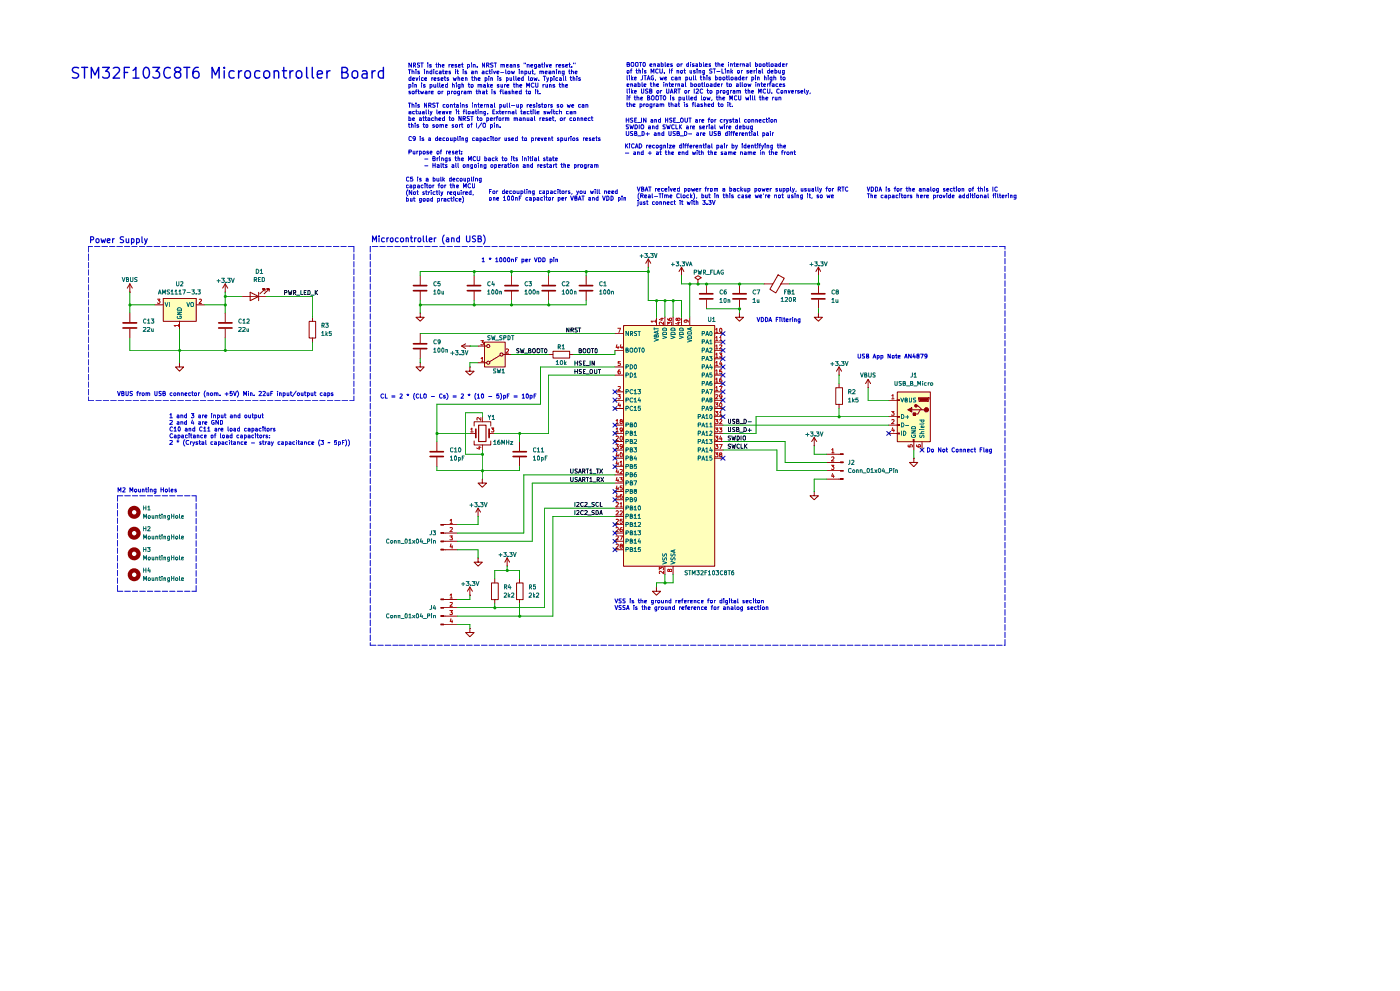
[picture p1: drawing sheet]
<svg xmlns="http://www.w3.org/2000/svg" width="420mm" height="297mm" viewBox="0 0 420 297" stroke-linecap="round" stroke-linejoin="round" font-family="sans-serif">
<g fill="#ffb">
<path d="M269.2 117.5h9.9v14.9h-9.9z"/>
<path d="M187.1 97.6h27.3v72.1h-27.3z"/>
<path d="M145.4 102.6h6.2v7.4h-6.2z"/>
<path d="M49 89.4h9.9v6.9h-9.9z"/>
</g>
<g fill="none" stroke="#910000" stroke-width=".3">
<path d="M269.2 117.5h9.9v14.9h-9.9zM196.9 175.9v1.3h1.3l-1.3 1.2-1.2-1.2h1.2M196.9 175.9h.1"/>
<circle cx="277.9" cy="122.8" r=".64"/>
</g>
<circle cx="277.9" cy="122.8" r=".64" fill="#910000"/>
<circle cx="274.8" cy="121.6" r=".38" fill="none" stroke="#910000" stroke-width=".3"/>
<circle cx="274.8" cy="121.6" r=".38" fill="#910000"/>
<path d="M272.3 122.8l1.2-.6v1.3zM273.5 122.8h2.6M274 131.7h.2v.6h-.2zM274.8 121.6h.6l1.2 1.2h.6M276.6 122.8h-.5l-.7 1.3h-1.2" fill="none" stroke="#910000" stroke-width=".3"/>
<path d="M272.3 122.8l1.2-.6v1.3z" fill="#910000"/>
<path d="M275.8 119.5h2.6l-.3 .6h-2z" fill="none" stroke="#910000" stroke-width=".3"/>
<path d="M275.8 119.5h2.6l-.3 .6h-2z" fill="#910000"/>
<path d="M275.5 119.2h3.2v.3l-.2 .9h-2.7zM273.9 123.7h.7v.7h-.7z" fill="none" stroke="#910000" stroke-width=".3"/>
<path d="M273.9 123.7h.7v.7h-.7z" fill="#910000"/>
<g fill="none" stroke="#910000" stroke-width=".3">
<path d="M266.6 120h2.6M269.2 119.8h.7v.3h-.7zM266.6 127.4h2.6M266.6 124.9h2.6M266.6 129.9h2.6M269.2 129.8h.7v.2h-.7zM269.2 127.3h.7v.2h-.7zM269.2 124.8h.7v.2h-.7zM274.1 132.3v2.6M276.6 132.3v2.6M133.1 179.7h.4M155 174.7h1.9v5h-1.9z"/>
<path d="M155.9 173.4v1.3M155.9 179.7v1.2M132.2 187h.9v.3h-.9zM133.1 187.1h.4M133.1 184.7h.4M133.1 182.1h.4M141 188.4v1.2h1.2l-1.2 1.2-1.3-1.2h1.3M141 188.4h.1"/>
</g>
<g fill="none" stroke="#006665" stroke-width=".3">
<path d="M270.3 119.3l.4 1.2 .4-1.2M271.5 119.9l.7-.3-.2-.3h-.5v1.2h.6l.1-.5-.3-.1M272.8 119.3l.1 1.2h.5l.1-1.2M274.7 119.3l-.7 .2 .7 .6-.1 .4h-.6M270.4 126.7h.5l.2 .3 .1 .4-.3 .5h-.5zM270.4 124.2a.65 .65 0 0 1 .8 .6 .65 .65 0 0 1-.8 .7zM270.4 129.2v1.3M271 129.2a.65 .65 0 0 1 .8 .6 .65 .65 0 0 1-.8 .7zM271.7 127.5h.9M271.7 125h.9M272.2 124.5v1M273.5 130.4v.5l.5 .2 .7-.2v-.5h-.6v.2"/>
<path d="M273.5 129.1h1.2l-1.2 .7h1.2M273.5 128l.5-.2h.4l.3 .2v.5h-1.2zM275.9 128.8h.1M275.9 129.9h1.3M275.9 125.9h1.3M276 130.4v.7a.68 .68 0 0 0 .8-.7l.4 .2-.1 .5M276.3 128.8h.9M276.4 125.9l-.1 .3 .3 .3 .5-.1v-.5M277.1 127.7v.5h-.7l-.1-.4 .3-.2 .2 .6M277.2 129.4h-.8v.5M277.2 126.9l-1.3 .2"/>
</g>
<path d="M267.5 118.6l.4-.3v1.2M267.5 119.5h.7M267.5 123.3h.7l-.4 .4 .4 .2v.5h-.7M267.5 125.9l.6-.1 .1 .4-.7 .8h.7M267.8 128.2l-.3 .8h.8M268.1 128.6v.9M272.5 133.3v.6h.5v-.6h.6v.6M274.9 133.3l.3 .6h.9v-.6h-.6l-.1 .5 .3 .1" fill="none" stroke="#b90000" stroke-width=".3"/>
<g fill="none" stroke="#0f0f0f" stroke-width=".3">
<path d="M171.2 143.1v1l.2 .3 .6-.3v-1M171.2 140.5v1.1l.2 .2 .6-.2v-1.1M172.5 150.5v1.3M172.5 153v1.3M173 153.2l.5-.2 .2 .2-.7 1.1h.7M173 150.6l.5-.1 .2 .3-.7 1h.7M173.2 143.2h-.7v.2l.7 .7-.2 .3-.5-.1M173.2 140.6l-.5-.1-.2 .3 .7 .7-.1 .2h-.6M173.6 144.4l.4-1.3 .4 1.3M173.6 141.8l.4-1.3 .4 1.3M173.6 143.9h.6M173.6 141.5h.6"/>
<path d="M174.7 143.8h.6l.2-.3-.1-.3-.7-.1v1.3M174.7 141.2l.7-.1 .1-.3-.2-.3h-.6v1.3M175 153.2a.58 .58 0 0 0-.9 .5 .58 .58 0 0 0 .9 .5M175 150.6a.58 .58 0 0 0-.9 .5 .58 .58 0 0 0 .9 .5M175.1 143.8l.4 .6M175.1 141.2l.4 .6M175.4 153.2l.5-.2 .3 .4-.9 .9h.9M175.4 150.6l.5-.1 .3 .4-.9 .9h.9M175.8 143.1h.7M175.8 140.5h.7M176.2 140.5v1.3M176.2 143.1v1.3"/>
<path d="M176.4 154.3h1M176.4 151.9h1M176.9 143.4l.4-.3v1.3M176.9 141l.4-.5v1.3M176.9 144.4h.7M176.9 141.8h.7M177.9 144.4h.9M177.9 142h.9M178.3 153.1l-.5-.1-.3 .4a.68 .68 0 0 1 .7 .8h-.7M178.3 150.6h-.7a.68 .68 0 0 0 .7 .8l-.2 .4-.6-.1M178.8 153l.5 .1 .2 .2v.7l-.3 .3h-.4zM178.9 140.5h.8"/>
<path d="M179.2 143.8l.5-.1v-.5l-.5-.1v1.3M179.3 140.5v1.3M179.4 143.8l.4 .6M179.5 150.6a.55 .55 0 0 0-.8 .5 .55 .55 0 0 0 .8 .5M179.9 154.3l.4-1.3 .4 1.3M179.9 140.5l.9 1.3M180 153.9h.6M180.1 150.5v1.3h.6M180.3 143.1l.8 1.3M180.8 140.5l-.9 1.3M181.1 143.1l-.8 1.3"/>
</g>
<path d="M132.2 187h.9v.3h-.9z" fill="#910000"/>
<path d="M132.2 184.5h.9v.2h-.9z" fill="none" stroke="#910000" stroke-width=".3"/>
<path d="M132.2 184.5h.9v.2h-.9z" fill="#910000"/>
<path d="M132.2 182h.9v.3h-.9z" fill="none" stroke="#910000" stroke-width=".3"/>
<path d="M132.2 182h.9v.3h-.9z" fill="#910000"/>
<path d="M132.2 179.5h.9v.2h-.9z" fill="none" stroke="#910000" stroke-width=".3"/>
<path d="M132.2 179.5h.9v.2h-.9z" fill="#910000"/>
<g fill="none" stroke="#910000" stroke-width=".3">
<path d="M244.3 133.6h.1M244.3 131.1l-.8 1.2M244.3 131.1v2.5M244.3 131.1l.7 1.2M251.7 138.6h.4M251.7 136.1h.4M251.7 143.6h.4M251.7 141.1h.4M252.1 143.4h.9v.3h-.9zM133.5 179.7h3.7M141 178.4h.1M141 175.9l-.8 1.3"/>
<path d="M141 175.9v2.5M141 175.9l.7 1.3M147.4 174.7h2.1v5h-2.1zM148.4 173.4v1.3M148.4 179.7v1.2M133.5 182.1h3.7M133.5 184.7h3.7M133.5 187.1h3.7"/>
</g>
<path d="M135 178.4l.4-.4v1.2M135 179.2h.7M135 183h.7l-.4 .5h.3v.6h-.6M135 180.6l.6-.1 .1 .3-.7 .9h.7M135.3 185.4l-.3 .9h.8M135.6 185.8v.9" fill="none" stroke="#b90000" stroke-width=".3"/>
<g fill="none" stroke="#0f0f0f" stroke-width=".3">
<path d="M218.5 128.1v1l.3 .3 .4-.1v-1.2M219.2 133.2l-.5-.1-.3 .2 .2 .4 .5 .2v.4h-.7M219.2 130.7h-.7l-.1 .3 .8 .7-.3 .2-.5-.1M219.5 133.1l.4 1.3 .2-1 .3 1 .2-1.3M219.5 130.6l.4 1.3 .2-.9 .3 .9 .2-1.3M220.5 128.2l-.7 .1v.3l.7 .4-.3 .4-.4-.1M221 128.7h.6v-.5l-.6-.1v1.3h.5l.2-.5-.3-.2M221.1 130.6a.64 .64 0 0 1 .7 .7 .64 .64 0 0 1-.7 .6zM221.8 133.3l-.1-.1a.57 .57 0 0 0-.6 .6 .57 .57 0 0 0 .7 .5M221.9 129.5h1M222.3 133.1v1.3h.6M222.3 130.6v1.3"/>
<path d="M222.9 130.8l.3-.2 .5 .2v.9l-.3 .2-.5-.2zM223.2 128.1a.65 .65 0 0 1 .7 .6 .65 .65 0 0 1-.7 .7zM223.3 133.1v1.3M223.5 133.7l.6 .7M224.1 133.1l-.8 .8M224.4 128.9h1M224.9 128.4v1"/>
</g>
<path d="M252.1 143.4h.9v.3h-.9z" fill="#910000"/>
<path d="M252.1 141h.9v.2h-.9z" fill="none" stroke="#910000" stroke-width=".3"/>
<path d="M252.1 141h.9v.2h-.9z" fill="#910000"/>
<path d="M252.1 138.4h.9v.3h-.9z" fill="none" stroke="#910000" stroke-width=".3"/>
<path d="M252.1 138.4h.9v.3h-.9z" fill="#910000"/>
<path d="M252.1 136h.9v.2h-.9z" fill="none" stroke="#910000" stroke-width=".3"/>
<path d="M252.1 136h.9v.2h-.9z" fill="#910000"/>
<g fill="none" stroke="#910000" stroke-width=".3">
<path d="M194.5 77.6l-.8 1.3M194.5 77.6v2.5M194.5 77.6l.7 1.3M126.1 93.8v1.3h1.2l-1.2 1.2-1.3-1.2h1.3M126.1 93.8h.1M126.1 82.6v2.7M126.1 87.3v2.8M126.1 100v2.8M142.2 82.6v2.7M142.2 87.3v2.8M153.4 82.6v2.7M153.4 87.3v2.8"/>
<path d="M184.5 100h2.5M187.1 97.6h27.3v72.1h-27.3zM194.5 80.1h.1M196.9 95.1v2.4M199.5 95.1v2.4M201.9 95.1v2.4M204.5 82.6h.1M204.5 80.1v2.5M204.5 95.1v2.4M204.5 80.1l-.8 1.3M204.5 80.1l.6 1.3M206.9 95.1v2.4"/>
<path d="M209.4 83.8l1-.6-1-.6-1 .6 1 .6v1.3M209.4 85.1h.1M211.9 85.1v2.7M211.9 89.8v2.7M214.4 100h2.5M221.8 93.8v1.3h1.3l-1.3 1.2-1.2-1.2h1.2M221.8 93.8h.1M221.8 85.1v2.7M221.8 89.8v2.7M229.3 85.1h2.5M231.8 85.1h.1M233.4 82.4l1.9 1-2.6 4.4-1.7-1.1z"/>
<path d="M234.3 85.1h2.5M245.5 93.8v1.3h1.2l-1.2 1.2-1.2-1.2h1.2M245.5 93.8h.1M245.5 82.6h.1M245.5 80.1v2.5M245.5 85.1v2.7M245.5 89.8v2.7M245.5 80.1l-.7 1.3M245.5 80.1l.7 1.3M126.1 108.7v1.3h1.2l-1.2 1.2-1.3-1.2h1.3M126.1 108.7h.1M126.1 104.7v2.8"/>
<path d="M138.5 103.7h2.5M138.5 103.7l1.2 .8M139.7 103l-1.2 .7M141 110v1.2h1.2l-1.2 1.2-1.3-1.2h1.3M141 110h.1M141 103.7h.1M143.4 108.7h2.6M143.4 103.7h2.6M145.4 102.5h6.1v7.5h-6.1zM150 106.5l-3.2 2M151 106.3h2.4M184.5 105h2.5"/>
<path d="M184.5 110h2.5M184.5 112.4h2.5M184.5 117.4h2.5M184.5 120h2.5M214.4 102.5h2.5M214.4 105h2.5M214.4 107.5h2.5M214.4 110h2.5M214.4 112.4h2.5M214.4 115h2.5M214.4 117.4h2.5M214.4 120h2.5"/>
<path d="M250.7 116.2h2.1v5h-2.1zM251.7 112.4h.1M251.7 110l-.8 1.2M251.7 110v2.4M251.7 115v1.2M251.7 110l.8 1.2M260.4 116.2h.1M260.4 113.7l-.7 1.3M260.4 113.7v2.5M260.4 113.7l.8 1.3M131.1 132.3v2.8M131.1 137.1v2.8"/>
<path d="M141 129.9h1.7M142.2 132.2v1.1h5v-1.1M142.2 127.7v-1.3h5v1.3M144.7 124.9v1.5M144.7 133.3v1.6M146.7 129.9h1.7M155.9 132.3v2.8M155.9 137.1v2.8M184.5 127.4h2.5M184.5 129.9h2.5M184.5 132.3h2.5M184.5 122.4h2.5"/>
<path d="M184.5 134.9h2.5M184.5 137.3h2.5M184.5 139.9h2.5M214.4 127.4h2.5M214.4 129.9h2.5M214.4 132.3h2.5M214.4 122.4h2.5M214.4 124.9h2.5M214.4 134.9h2.5M214.4 137.3h2.5M248 136.1h3.7M248 138.6h3.7"/>
<path d="M251.7 121.2v1.2M274.1 137.3v1.3h1.2l-1.2 1.3-1.2-1.3h1.2M274.1 137.3h.1M133.1 157.2h.4M133.1 159.8h.4M184.5 152.3h2.5M184.5 154.8h2.5M184.5 157.2h2.5M184.5 159.8h2.5M184.5 142.3h2.5M184.5 144.8h2.5M184.5 147.3h2.5"/>
<path d="M184.5 149.8h2.5M244.3 147.3v1.3h1.2l-1.2 1.2-1.3-1.2h1.3M244.3 147.3h.1M248 141.1h3.7M248 143.6h3.7M132.2 164.6h.9v.2h-.9zM133.1 162.2h.4M133.1 164.8h.4M184.5 162.2h2.5M184.5 164.8h2.5M199.5 169.7v2.5M201.9 169.7v2.5"/>
<circle cx="146.5" cy="103.7" r=".47"/>
<circle cx="146.5" cy="108.7" r=".47"/>
<circle cx="150.4" cy="106.3" r=".47"/>
</g>
<g fill="none" stroke="#b90000" stroke-width=".3">
<path d="M185.3 98.4h.9l-.5 1.2M196.6 96.3h-1.3l.4 .3M196.6 95.9v.7M198.2 95.5h.8M198.6 95.2v.8l-.8-.2M199 96.5v.8l-.9-.8-.3 .3 .1 .4M200.3 97.3v-.8l.4 .4 .3-.4 .5 .1-.1 .7M200.3 95.5v.3l.3 .2h.8l-.1-.7-.6 .3 .3 .4M203.2 96.6h.8M203.3 95.6l.2-.3 .5 .3-.1 .4h-.4l-.2-.5-.4-.1v.6l.4-.2M203.6 96.4v.8l-.9-.3M205.8 95.9l.3 .5-.7 .2-.2-.4 .3-.3 .9 .2 .1 .4"/>
<path d="M214.7 98.7l.3-.3v1.2M214.7 99.6h.7M216 98.5l.2-.1a.67 .67 0 0 1 .4 .6 .67 .67 0 0 1-.4 .6l-.3-.2zM144.3 102.1h.7l-.4 .5 .4 .1v.5l-.1 .2-.6-.2M144.4 107.4l.3-.3v1.2M144.4 108.3h.6M151.8 104.7l.5-.1 .3 .4-.9 .8h.9M185.1 103.3l-.3 .8h.8M185.3 118.3h.8l-.4 .5 .4 .1v.5l-.2 .1-.6-.1M185.4 115.9l.6-.1 .1 .5-.8 .7h.8M185.4 103.8v.8M186 110.8l-.4 .1-.2 .9 .3 .3 .4-.2-.2-.7-.5 .3"/>
<path d="M186.1 108.3h-.6l-.1 .6h.7v.6h-.7M186.3 103.3l-.3 .8h.8M186.6 103.8v.8M214.7 101.2l.3-.4v1.3M214.7 103.7l.3-.3v1.2M214.7 106.2l.3-.4v1.3M214.7 108.7l.3-.4v1.3M214.7 111.2l.3-.4v1.3M214.7 113.6l.3-.3v1.3M214.7 116.2l.3-.4v1.2M214.7 118.4l.4-.1 .3 .3-.8 .9h.8M214.7 102.1h.7"/>
<path d="M214.7 104.6h.7M214.7 107.1h.7M214.7 109.6h.7M214.7 112.1h.7M214.7 114.6h.7M214.7 117h.7M215.8 105.8h.8l-.4 .5h.3v.7l-.7-.1M215.8 115.8h.9l-.6 1.2M215.9 101.2l.3-.4v1.3M215.9 103.5l.6-.1 .1 .3-.8 .9h.8M215.9 102.1h.7M216.2 108.3l-.3 .8h.8"/>
<path d="M216.5 110.8h-.6v.6l.6-.1v.7l-.6-.1M216.5 113.3l-.6 .3v.9h.6v-.6l-.4-.1-.2 .2M216.5 108.7v.9M216.6 118.8l-.3 .2h-.4v-.6l.4-.1 .3 .2-.2 .9-.4 .1M141.2 128.6l.4-.3v1.2M141.2 129.5h.8M143.5 134h.8M143.8 133.9v.7l-.8-.3M144.3 125.1v.9l-.9-.9-.3 .2 .1 .6M147.4 128.3h.8l-.5 .4 .5 .2-.1 .6-.7-.1M184.7 133.2h.8l-.4 .5 .4 .1v.6h-.8M184.8 126.1l.4-.4v1.3"/>
<path d="M184.8 128.6l.4-.3v1.2M184.8 130.8h.7v.4l-.8 .8h.8M184.8 127h.7M184.8 129.5h.7M185.1 135.6l-.3 1h.8M185.1 138.1l-.3 .9h.8M185.4 136.1v.8M185.4 138.6v.8M185.7 120.7l-.3 .9h.8M186 138.5l.3-.3v1.2M186 121.2v.8M186 139.4h.7"/>
<path d="M186.1 130.8l.3-.1 .3 .3v.7l-.3 .3-.3-.2zM186.1 135.8l.4-.1 .2 .3-.2 .9-.4-.1zM186.3 126.2l-.3-.1 .1-.3 .4-.1 .2 .5-.7 .3 .3 .5 .4-.2-.2-.6M186.7 128.8l-.2 .2-.4-.1v-.6l.6 .1v.8l-.2 .3h-.4M186.7 133.8l-.6 .1v-.6h.6v.9l-.6 .2M214.6 120.7h.8l-.4 .5 .4 .3-.1 .4h-.7M214.6 123.3h.8l-.4 .4 .4 .2-.1 .6-.7-.1M214.6 125.7h.8l-.4 .5h.3v.7l-.7-.1M214.6 128.3h.8l-.4 .4 .4 .2-.1 .6-.7-.1M214.6 130.7h.8l-.4 .5 .4 .2-.1 .5-.7-.1M214.6 133.2h.8l-.4 .5 .4 .2-.1 .5h-.7M214.6 135.7h.8l-.4 .4 .4 .3-.1 .5-.7-.1"/>
<path d="M215.8 128.3h.8l-.4 .4 .4 .2-.1 .6-.7-.1M215.8 133.2h.9l-.6 1.2M215.9 123.6l.3-.3v1.2M215.9 125.9l.4-.2 .3 .4-.8 .9h.8M215.9 124.5h.7M216.1 136.2l-.2-.4 .6-.1v.4l-.6 .2v.5l.6 .1 .1-.4-.3-.3M216.2 120.7a.68 .68 0 0 1 .4 .7 .68 .68 0 0 1-.4 .6l-.3-.3v-.7zM216.2 130.6l-.3 1h.8M216.5 131.1v.9M249.4 139.4h.8l-.4 .5 .4 .2-.1 .5-.7-.1M249.5 134.8l.3-.4v1.3M249.5 137.1l.4-.2 .3 .4-.8 .9h.8"/>
<path d="M249.5 135.7h.7M184.8 150.7h.7v.4l-.8 .8h.8M184.8 153.2l.5-.1 .2 .6-.8 .6h.8M184.8 155.7h.7v.4l-.8 .8h.8M184.8 158.2l.5-.1 .2 .6-.8 .6h.8M185.1 140.6l-.3 .9h.8M185.1 143.1l-.3 .9h.8M185.1 145.6l-.3 .9h.8M185.1 148.1l-.3 .8h.8M185.4 141.1v.8M185.4 143.6v.8M185.4 146v.9"/>
<path d="M185.4 148.6v.7M185.9 143.2h.8l-.4 .5 .4 .1v.5l-.2 .1-.6-.1M186 151l.3-.4v1.3M186 153.2l.5-.1 .2 .6-.8 .6h.8M186 140.8l.6-.1 .1 .5-.8 .7h.8M186 151.9h.7M186.6 158.1l-.4 .1-.2 .9 .3 .2h.4v-.6l-.4-.1-.3 .2M186.6 148.2h-.4l-.2 1 .1 .1h.6l-.2-.7-.5 .2M186.7 155.6h-.6l-.1 .6 .5-.2 .2 .7-.2 .2-.5-.2M186.7 145.6h-.6l-.1 .6h.7v.6h-.7M249.8 141.9l-.3 .8h.8M250.1 142.3v.9"/>
<path d="M184.8 160.7l.6-.1 .1 .5-.8 .7h.8M184.8 163.1h.7v.5l-.8 .7h.8M185.9 160.6h.9l-.5 1.2M186.3 163.6l-.3-.2 .1-.3h.6v.4l-.7 .3 .3 .5 .4-.1-.2-.6M197.8 170.8v-.8l.5 .4 .2-.4 .5 .1v.7M199 171.2v.8l-.9-.8-.3 .2 .1 .5M200.8 170.9l.3-.3 .4 .1-.1 .6h-.5a.44 .44 0 0 0-.1-.5 .44 .44 0 0 0-.5-.1l.1 .6h.3l.1-.3"/>
</g>
<g fill="none" stroke="#006665" stroke-width=".3">
<path d="M188.5 99.3v1.3l-.7-1.3v1.3M189.1 100l.7-.1v-.4l-.7-.2v1.3M189.4 100l.4 .6M191 99.4l-.4-.1-.3 .3 .1 .3 .6 .2v.4h-.7M191.3 99.3h.8M191.8 99.3v1.3M196.3 98.2v.7M196.3 98.5h1.2M197.2 99.2v.6M197.5 99.1l-1.2 .5 1.2 .4M198.8 99.7l.9-.1 .3 .1v.5h-1.2zM198.8 98.5a.66 .66 0 0 1 .7-.2 .66 .66 0 0 1 .5 .7h-1.2z"/>
<path d="M201.3 99.7l.9-.1 .2 .1 .1 .5h-1.3zM201.4 98.4h.9l.2 .6h-1.3zM203.8 99.7l.9-.1 .3 .1v.5h-1.2zM203.8 98.5a.66 .66 0 0 1 .7-.2 .66 .66 0 0 1 .5 .7h-1.2zM206.3 99.6l.9-.2 .2 .2 .1 .5h-1.3zM207.1 98.3v.6M207.5 98.2l-1.3 .3 1.3 .5M210.6 100l.7-.1 .1-.3-.2-.3h-.6v1.3M213.2 99.3a.68 .68 0 0 1 .4 .6 .68 .68 0 0 1-.4 .7l-.3-.3v-.7zM187.8 117.4h.5l.2-.4-.2-.2h-.5v1.2M187.8 119.9h.6l.1-.4-.7-.2v1.2M187.8 104.9l.6-.1v-.4l-.6-.1v1.3h.5l.2-.4-.3-.3"/>
<path d="M187.8 110h.5l.2-.3v-.3l-.7-.1v1.3M187.8 112.4l.7-.1v-.3l-.2-.2h-.5v1.2M189.1 104.5l.2-.2 .5 .2v.9l-.2 .2-.5-.2zM189.1 109.3a.65 .65 0 0 1 .7 .6 .65 .65 0 0 1-.7 .7zM189.1 111.8a.65 .65 0 0 1 .7 .6 .65 .65 0 0 1-.7 .6zM189.8 116.9l-.2-.1a.64 .64 0 0 0-.6 .6 .64 .64 0 0 0 .6 .6l.2-.1M189.8 119.4l-.6-.1-.2 .5 .2 .7 .6-.1M190.2 117.1l.4-.3v1.2M190.2 119.6l.4-.3v1.2M190.2 112.2l.4-.4v1.2M190.2 118h.8M190.2 113h.8"/>
<path d="M190.4 109.4l.2-.1a.61 .61 0 0 1 .4 .7 .61 .61 0 0 1-.6 .5l-.2-.4zM190.6 104.3l.4 .1 .2 .3-.1 .7-.3 .2h-.2l-.3-.4zM191.3 116.8h.9l-.4 .5h.3l.1 .5-.3 .2-.6-.1M191.5 104.3h.7M191.8 119.2l-.4 .9h.8M191.9 104.3v1.3M192 119.6v.9M192.9 104.3a.68 .68 0 0 1 .4 .6 .68 .68 0 0 1-.4 .7l-.4-.5zM196.3 101.4l1.2 .5-1.2 .4M196.8 100.6l.2-.3h.4l.1 .3v.4h-1.2l.2-.7 .3 .2v.5M198.8 100.7l1.2 .4-1.2 .4M201.2 100.7l1.3 .4-1.3 .4"/>
<path d="M203.8 100.7l1.2 .4-1.2 .4M206.2 101.8l1.3 .3-1.3 .4M206.3 100.8a.67 .67 0 0 1 .8-.2 .67 .67 0 0 1 .4 .7h-1.3zM210.6 102.4h.6l.1-.5h-.7v1.1M210.6 105h.6l.2-.4-.2-.3h-.6v1.3M210.6 107.4h.6l.2-.4-.8-.2v1.2M210.6 110h.6l.2-.3-.1-.3-.7-.1v1.3M210.6 112.4l.7-.1 .1-.3-.2-.2h-.6v1.2M210.6 114.9h.6l.1-.5-.7-.1v1.2M210.6 117.4h.6l.2-.4-.2-.2h-.6v1.2M210.6 119.9h.6l.2-.4-.8-.2v1.2M211.7 100.6l.5-1.3 .4 1.3"/>
<path d="M211.7 103l.5-1.1 .4 1.1M211.7 105.6l.5-1.3 .4 1.3M211.7 108l.5-1.2 .4 1.2M211.7 110.6l.5-1.3 .4 1.3M211.7 113l.5-1.2 .4 1.2M211.7 115.5l.5-1.2 .4 1.2M211.7 118l.5-1.2 .4 1.2M211.8 100.2h.6M211.8 102.7h.6M211.8 105.2h.6M211.8 107.7h.6M211.8 110.1h.6"/>
<path d="M211.8 112.7h.6M211.8 115.1h.6M211.8 117.7h.6M212.8 106.8h.8l-.4 .5 .4 .2-.1 .5-.7-.1M212.8 116.8h.9l-.5 1.2M212.9 102.2l.4-.3v1.1M212.9 104.5l.5-.2 .2 .3-.8 1h.8M212.9 103h.7M213.2 109.2l-.3 .9h.8M213.2 119.8l-.3-.4 .6-.1a.46 .46 0 0 1-.1 .5 .46 .46 0 0 1-.5 .1v.5l.6 .1 .1-.4-.2-.3M213.5 111.8h-.6v.5h.6l.1 .5-.2 .2-.5-.1M213.5 114.3l-.6 .3v.8l.6 .1v-.7l-.3-.1-.3 .3"/>
<path d="M213.5 109.7v.9M187.8 127.3h.6l.1-.5-.7-.1v1.2M187.8 129.9h.5l.2-.3v-.3l-.7-.1v1.3M187.8 132.3l.7-.1v-.3l-.2-.2h-.5v1.2M187.8 134.9h.5l.2-.3v-.3l-.7-.1v1.3M187.8 122.4h.5l.2-.2v-.4l-.7-.1v1.3M187.8 137.3l.7-.1v-.3l-.2-.3h-.5v1.3M187.8 139.8h.6l.1-.4-.7-.2v1.2M189.1 127.3l.6-.2-.1-.4h-.5v1.2h.5l.2-.3-.3-.3M189.1 129.8l.5-.1v-.4l-.5-.1v1.3h.5l.2-.5-.3-.2M189.1 132.2h.5l.1-.3-.6-.2v1.2h.5l.2-.4-.3-.3M189.1 134.8h.4l.2-.3-.1-.2-.5-.1v1.3h.5l.2-.5-.3-.2"/>
<path d="M189.1 137.2h.5l.1-.3-.6-.3v1.3h.5l.2-.4-.3-.3M189.1 139.8l.6-.3-.1-.3h-.5v1.2h.5l.2-.4-.3-.2M189.8 121.8a.58 .58 0 0 0-.8 .5 .58 .58 0 0 0 .8 .5M190.2 134.2h.8l-.4 .4 .4 .3v.3l-.2 .3-.6-.2M190.2 129.5l.4-.3v1.3M190.2 131.8l.6-.1 .2 .4-.8 .8h.8M190.2 122.1l.4-.4v1.3M190.2 130.5h.8M190.2 120.5h.8M190.2 123h.8M190.4 126.7l.4 .1a.78 .78 0 0 1 0 1.1h-.4l-.2-.4zM190.6 136.6l-.4 .9h.8"/>
<path d="M190.8 137.1v.8M190.9 139.2h-.6l-.1 .6 .6-.2 .2 .6-.8 .1M192.1 121.7h-.6l-.1 .6h.6l.2 .5-.3 .2-.5-.2M209.5 124.9l.6-.1 .1-.3-.2-.3h-.5v1.3M209.5 127.3h.6v-.5l-.6-.1v1.2M209.5 129.9h.5l.2-.3-.1-.3-.6-.1v1.3M209.5 132.3l.6-.1 .1-.3-.2-.2h-.5v1.2M209.5 134.9h.5l.2-.3-.1-.3-.6-.1v1.3M209.5 137.3l.6-.1 .1-.3-.2-.3h-.5v1.3M210.6 125.5l.4-1.3 .4 1.3M210.6 127.9l.4-1.2 .4 1.2M210.6 130.5l.4-1.3 .4 1.3"/>
<path d="M210.6 132.9l.4-1.2 .4 1.2M210.6 135.5l.4-1.3 .4 1.3M210.6 137.9l.4-1.3 .4 1.3M210.6 122.4h.6l.2-.2-.1-.4-.7-.1v1.3M210.6 125.1h.6M210.6 127.6h.6M210.6 130.1h.6M210.6 132.6h.6M210.6 135h.6M210.6 137.6h.6M211.7 120.5l.5-1.2 .4 1.2M211.7 123l.5-1.3 .4 1.3"/>
<path d="M211.7 124.6l.4-.4v1.3M211.7 127.1l.4-.4v1.2M211.7 129.5l.4-.3v1.3M211.7 132.1l.4-.4v1.2M211.7 134.5l.4-.3v1.3M211.7 137l.4-.4v1.3M211.7 130.5h.7M211.7 125.5h.7M211.7 127.9h.7M211.7 132.9h.7M211.7 135.5h.7M211.7 137.9h.7"/>
<path d="M211.8 120.1h.6M211.8 122.6h.6M212.8 131.7h.8l-.4 .5 .4 .2-.1 .4h-.7M212.9 124.5l.3-.3a.6 .6 0 0 1 .5 .7 .6 .6 0 0 1-.7 .5zM212.9 127.1l.4-.4v1.2M212.9 129.3l.5-.1 .2 .3-.8 1h.8M212.9 127.9h.7M213.2 134.1l-.3 .9h.8M213.5 136.6h-.6v.6h.6l.1 .5-.2 .2-.5-.1M213.5 134.6v.9M213.6 122.3l-.2 .2-.5-.1v-.6l.3-.1a.66 .66 0 0 1 .4 .7 .66 .66 0 0 1-.6 .6M187.8 152.2h.6l.1-.4-.7-.2v1.2"/>
<path d="M187.8 154.8h.5l.2-.3v-.3l-.7-.1v1.3M187.8 157.2l.7-.1v-.3l-.2-.3h-.5v1.3M187.8 159.8h.5l.2-.3v-.3l-.7-.1v1.2M187.8 142.3h.5l.2-.2v-.4l-.7-.1v1.3M187.8 144.8l.7-.1v-.3l-.2-.3h-.5v1.3M187.8 147.3h.5l.2-.2v-.4l-.7-.1v1.3M187.8 149.8l.7-.1v-.4l-.2-.2h-.5v1.3M189.1 152.2l.6-.2-.1-.4h-.5v1.2h.5l.2-.4-.3-.2M189.1 154.7l.5-.1v-.4l-.5-.1v1.3h.5l.2-.5-.3-.2M189.1 157.1h.5l.1-.3-.6-.3v1.3h.5l.2-.4-.3-.3M189.1 159.7h.4l.2-.3-.1-.2-.5-.1v1.2h.5l.2-.4-.3-.2M189.1 142.2h.5v-.5l-.5-.1v1.3h.5l.2-.4-.3-.3"/>
<path d="M189.1 144.7h.5l.1-.3-.6-.3v1.3h.5l.2-.5-.3-.2M189.1 147.2h.4l.2-.2-.1-.3-.5-.1v1.3h.5l.2-.4-.3-.3M189.1 149.7h.5l.1-.4-.6-.2v1.3h.5l.2-.5-.3-.2M190.2 144.1h.8l-.5 1.3M190.2 152l.4-.4v1.2M190.2 154.4l.4-.3v1.3M190.2 157l.4-.5v1.3M190.2 159.4l.4-.3v1.2M190.2 152.8h.8M190.2 155.4h.8M190.2 157.8h.8M190.5 147.1l-.2-.4h.6v.4l-.7 .3 .3 .5 .5-.2-.2-.6"/>
<path d="M190.8 141.6l-.4 .1-.2 1 .3 .2 .5-.2-.2-.5-.6 .1M191 149.7l-.6 .2-.2-.6 .3-.2 .5 .2-.1 .7-.5 .4M191.3 159.1h.9l-.4 .4 .4 .3v.3l-.2 .2-.7-.1M191.4 154.4l.4-.3v1.3M191.4 156.7l.5-.2 .3 .5-.9 .8h.9M191.4 155.4h.8M191.6 151.6a.59 .59 0 0 1 .6 .6 .59 .59 0 0 1-.6 .6l-.2-.4zM187.8 162.2h.5l.2-.4-.2-.3h-.5v1.3M187.8 164.7h.6l.1-.4-.7-.2v1.2M189.1 162.1l.5-.1 .1-.2-.6-.3v1.3h.5l.2-.4-.3-.3M189.1 164.7l.6-.3-.1-.3h-.5v1.2h.5l.2-.5-.3-.1M190.2 161.9l.4-.4v1.3"/>
<path d="M190.2 164.4l.4-.3v1.2M190.2 160.3h.8M190.2 162.8h.8M190.2 165.3h.8M191.8 161.5l-.4 .9h.8M192 162v.8M192.1 164.1h-.6l-.1 .6 .5-.2 .3 .3-.1 .4h-.7M198.8 168.2l1.2 .5-1.2 .4M198.8 167.1v.6l.2 .2 .8-.8 .2 .8M198.8 165.9v.6l.2 .2 .8-.8 .2 .8M201.2 168.2l1.3 .5-1.3 .4M201.3 167.1l-.1 .5 .3 .3 .7-.8 .3 .3-.1 .5"/>
<path d="M201.3 165.9l-.1 .6 .3 .2 .7-.8 .3 .3-.1 .5M202.2 164.9v.6M202.5 164.8l-1.3 .4 1.3 .4"/>
</g>
<g fill="none" stroke="#910000" stroke-width=".51">
<path d="M124 87.1h4M124 85.6h4M140.2 87.1h4M140.2 85.6h4M151.5 87.1h3.9M151.5 85.6h3.9M209.9 89.6h4M209.9 88.1h4M219.9 89.6h4M219.9 88.1h4M243.5 89.6h4M243.5 88.1h4"/>
<path d="M124 104.5h4M124 103h4M129 136.8h4M129 135.4h4M142.7 128.6v2.5M146.7 128.6v2.5M153.9 136.8h4M153.9 135.4h4"/>
</g>
<path d="M218.5 125.6v1.1l.3 .2 .4-.2v-1.1M220.5 125.7h-.7v.5l.6 .1 .1 .3-.3 .3-.4-.1M221 126.2h.6v-.5l-.6-.1v1.3h.5l.2-.4-.3-.3M221.9 127h1M223.2 125.6a.65 .65 0 0 1 .7 .7 .65 .65 0 0 1-.7 .6zM224.4 126.4h1" fill="none" stroke="#0f0f0f" stroke-width=".3"/>
<path d="M143.6 127.4h2.2v4.9h-2.2z" fill="none" stroke="#910000" stroke-width=".34"/>
<path d="M132.2 164.6h.9v.2h-.9z" fill="#910000"/>
<path d="M132.2 162.1h.9v.3h-.9z" fill="none" stroke="#910000" stroke-width=".3"/>
<path d="M132.2 162.1h.9v.3h-.9z" fill="#910000"/>
<path d="M132.2 159.6h.9v.2h-.9z" fill="none" stroke="#910000" stroke-width=".3"/>
<path d="M132.2 159.6h.9v.2h-.9z" fill="#910000"/>
<path d="M132.2 157.1h.9v.3h-.9z" fill="none" stroke="#910000" stroke-width=".3"/>
<path d="M132.2 157.1h.9v.3h-.9z" fill="#910000"/>
<g fill="none" stroke="#910000" stroke-width=".3">
<path d="M38.9 87.5h.1M38.9 85.1l-.7 1.3M38.9 85.1v2.4M38.9 93.8v2.7M38.9 98.5v2.8M38.9 85.1l.8 1.3M46.4 91.4h2.5M49 89.4h9.9v6.9h-9.9zM53.8 96.3v2.5M58.8 91.4h2.6M67.6 87.5h.1M67.6 85.1l-.8 1.3"/>
<path d="M67.6 85.1v2.4M67.6 93.8v2.7M67.6 98.5v2.8M67.6 85.1l.7 1.3M72.6 88.8h7.4M75.1 87.6l2.5 1.3-2.5 1.2zM77.6 87.6v2.5M79.5 87.3v-.7h-.8h.8l-1.5 1.5M80.8 87.3v-.7h-.8h.8l-1.6 1.5M92.7 96.3h2v5h-2zM93.7 95.1v1.2M164.6 82.6v2.7"/>
<path d="M164.6 87.3v2.8M175.8 82.6v2.7M175.8 87.3v2.8M53.8 108.7v1.3h1.3l-1.3 1.2-1.1-1.2h1.1M53.8 108.7h.1M93.7 101.3v1.2M164.6 106.3h1.3M165.9 105.3h5v2h-5zM170.9 106.3h1.1M133.5 157.2h3.7M133.5 159.8h3.7M143.4 154.8h.1"/>
<path d="M143.4 152.3l-.7 1.2M143.4 152.3v2.5M143.4 152.3l.8 1.2M144.7 143.6v1.2h1.3l-1.3 1.2-1.3-1.2h1.3M144.7 143.6h.1M133.5 162.2h3.7M133.5 164.8h3.7M143.4 167.2v1.3h1.3l-1.3 1.2-1.2-1.2h1.2M143.4 167.2h.1M152.1 169.7h.1M152.1 167.2l-.6 1.3M152.1 167.2v2.5"/>
<path d="M152.1 167.2l.8 1.3"/>
</g>
<path d="M47.2 89.7h.8l-.4 .5h.3v.6h-.7M53.5 97.5h-1.3l.4 .4M53.5 97.2v.7M59.8 89.7h.4l.2 .3-.7 .9h.7M135 156l.4-.4v1.3M135 158.2l.5-.1 .2 .3-.7 .9h.7M135 156.9h.7M135 160.6h.7l-.4 .4 .4 .3-.1 .5-.6-.1M135.3 163l-.3 .9h.8M135.6 163.5v.8" fill="none" stroke="#b90000" stroke-width=".3"/>
<g fill="none" stroke="#0f0f0f" stroke-width=".3">
<path d="M85.3 87.7l.7-.1 .1-.3-.3-.3h-.5v1.3M86.5 87l.3 1.3 .2-.8 .3 .8 .2-1.3M88 87.7l.7-.1v-.4l-.7-.2v1.3M88.3 87.7l.4 .6M89 88.5h.9M90.3 87v1.3h.5M91.3 87.6h.4M91.9 87h-.6v1.3h.6M92.4 87l.5 .1 .1 .3v.7l-.4 .2h-.2zM93.3 88.5h.9M94.6 87v1.3M94.7 87.6l.5 .7"/>
<path d="M95.2 87l-.6 .8M170.7 98.3v1.2l-.7-1.2v1.2M171.3 98.9h.6l.1-.5-.7-.1v1.2M171.6 98.9l.4 .6M173.2 98.3h-.6l-.1 .2 .7 .8-.7 .2M173.6 98.3h.6M173.9 98.3v1.2M155.7 104.6h-.7v.4l.7 .4-.3 .3h-.4M156.1 104.5l.3 1.2 .2-.9 .3 .9 .3-1.2M157.4 105.8h.9M158.6 105.1h.6v-.5l-.6-.1v1.2h.5l.2-.4-.3-.2M159.8 104.6l.3-.1 .4 .1 .1 .7-.2 .4-.6-.1z"/>
<path d="M161.1 104.6l.3-.1 .5 .1 .1 .7-.4 .4-.5-.1zM162.3 104.5h.7M162.6 104.5v1.2M163.5 104.6a.55 .55 0 0 1 .6 .5 .55 .55 0 0 1-.6 .6l-.2-.5zM172.5 108.2v1.3M172.5 110.7v1.2M172.5 108.8h.7M172.5 111.3h.7M173.2 108.2v1.3M173.2 110.7v1.2M173.7 105.1h.5l.2-.4-.7-.2v1.2h.7v-.5l-.2-.1M174.4 108.3l-.4-.1-.3 .3 .1 .3 .6 .2v.4h-.7"/>
<path d="M174.4 110.7h-.6a.56 .56 0 0 0 .6 .8l-.1 .4h-.6M175 108.8h.3M175 111.3h.3M175.2 104.5l.4 .1 .2 .3-.1 .7-.3 .1h-.2l-.3-.4zM175.6 108.2h-.6v1.3h.6M175.6 110.7h-.6v1.2h.6M175.8 109.6h1M175.8 112.1h1M176.3 104.6l.2-.1 .4 .1 .1 .7-.2 .4-.5-.1zM177 108.2v1.3M177.1 110.7l.6 .2-.1 1h-.5l-.2-.3zM177.4 104.5h.7"/>
<path d="M177.7 104.5v1.2M178.3 108.2v1.3l-.7-1.3v1.3M178.3 110.7l.2 1.2 .6-.1v-1.1M178.7 104.5l.5 .2v.8l-.3 .2a.72 .72 0 0 1-.2-1.2zM179.5 110.7h.7M179.8 110.7v1.2"/>
</g>
<path d="M36.9 98.3h4.1M36.9 96.8h4.1M65.6 98.3h4M65.6 96.8h4M162.6 87.1h4M162.6 85.6h4M173.8 87.1h4M173.8 85.6h4" fill="none" stroke="#910000" stroke-width=".51"/>
<path d="M49.5 90.7l.4 1.2 .5-1.2M50.8 90.7v1.2M53.2 93.6h1.2l-1.2 .6h1.2M53.3 94.8v.5l.2 .2 .9-.2v-.6h-.5v.3M53.3 92.5a.66 .66 0 0 1 .7-.3 .66 .66 0 0 1 .4 .8h-1.2zM56 90.7l.5 1.2 .4-1.2M57.4 90.7h.5l.2 .3-.2 .9-.6-.2z" fill="none" stroke="#006665" stroke-width=".3"/>
<g fill="none" stroke="#910000" stroke-width="1.3">
<circle cx="40.3" cy="153.5" r="1.31"/>
<circle cx="40.3" cy="159.8" r="1.31"/>
<circle cx="40.3" cy="166" r="1.31"/>
<circle cx="40.3" cy="172.3" r="1.31"/>
</g>
<g fill="none" stroke="#090" stroke-width=".3">
<path d="M38.9 91.4h7.5M38.9 87.5v6.3M53.8 98.8v9.9M61.4 91.4h6.2M67.6 88.8h5M67.6 87.5v6.3M80 88.8h13.7v6.3M126.1 100h58.4M126.1 90.1v3.7M142.2 81.4v1.2M142.2 90.1v1.3M153.4 81.4v1.2"/>
<path d="M153.4 90.1v1.3M164.6 81.4v1.2M164.6 90.1v1.3M175.8 90.1v1.3h-49.7M175.8 81.4v1.2M194.5 80.1v10h10v5M194.5 81.4h-68.4v1.2M196.9 90.1v5M199.5 90.1v5M201.9 90.1v5M204.5 82.6v2.5h24.8M206.9 85.1v10"/>
<path d="M211.9 92.5h9.9v1.3M245.5 82.6v2.5h-8.7M245.5 92.5v1.3M38.9 101.3v3.7h54.8v-2.5M67.6 101.3v3.7M126.1 107.5v1.2M141 103.7h2.4M143.4 108.7h-2.4v1.3M153.4 106.3h11.2M184.5 105v1.3h-12.5M184.5 112.4h-19.9v17.5h-16.2M184.5 110h-22.4v11.2h-31v11.1"/>
<path d="M251.7 112.4v2.6M260.4 116.2v3.8h6.2M131.1 139.9v1.2h24.8v-1.2M131.1 129.9h9.9M144.7 124.9v-1.2h-5v12.4h5M144.7 134.9v8.7M155.9 129.9v2.4M216.9 134.9h16.2v6.2h14.9M216.9 132.3h18.6v6.3h12.5M216.9 127.4h49.7M244.3 133.6v2.5h3.7M251.7 122.4v2.5"/>
<path d="M266.6 124.9h-39.8v5h-9.9M274.1 134.9v2.4M143.4 154.8v2.4h-6.2M184.5 144.8h-24.8v17.4h-22.5M184.5 152.3h-21.1v29.8h-26.2M184.5 142.3h-27.4v17.5h-19.9M184.5 154.8h-18.6v29.9h-28.7M248 143.6h-3.7v3.7M137.2 164.8h6.2v2.4M141 178.4v1.3h-3.8M148.4 173.4v-2.5h7.5v2.5M152.1 169.7v1.2"/>
<path d="M199.5 172.2v2.5M201.9 172.2v2.5h-5v1.2M137.2 187.1h3.8v1.3M148.4 180.9v1.2M155.9 180.9v3.8"/>
</g>
<g fill="none" stroke="#0000ca" stroke-width=".3">
<path d="M123.4 18.9v1.2l-.7-1.2v1.2M124 19.6l.6-.1v-.5l-.6-.1v1.2M124.3 19.6l.4 .5M125.9 19h-.7v.4l.7 .3-.1 .4h-.6M126.2 18.9h.8M126.6 18.9v1.2M128.4 18.9v.1M128.4 19.3v.8M129.4 19.4l-.5 .1 .1 .2h.4v.4h-.5M130.7 19.3h.4M130.9 18.9v1.1l.2 .1M131.6 19.4l.6 .1v.6"/>
<path d="M131.6 18.9v1.2M132.7 19.7l.6-.1-.2-.3-.4 .2v.5l.5 .1M134.7 19.3v.8M135.1 19.3l-.4 .3M135.5 19.7l.6-.1-.2-.3-.4 .1v.7h.5M137 19.4l-.4-.1-.1 .3 .5 .1 .1 .3-.6 .1M137.5 19.7l.6-.3-.6 .1 .2 .6h.4M138.4 19.3h.5M138.7 18.9v1.2h.2M140.3 19.4l.3-.1 .3 .3-.1 .5h-.5M140.3 19.3v1.3M141.4 18.9v.1"/>
<path d="M141.4 19.3v.8M142 19.4l.6 .1v.6M142 19.3v.8M143.2 20v.1M145.4 18.9v1.2l-.7-1.2v1.2M146 19.6h.5l.2-.3-.1-.3-.6-.1v1.2M146.3 19.6l.4 .5M147.9 19h-.7a.68 .68 0 0 0 .7 .7l-.2 .4h-.6M148.2 18.9h.7M148.6 18.9v1.2M150.3 19.4l.6 .1v.6M150.3 19.3v.8"/>
<path d="M150.9 19.5l.1-.2 .4 .2v.6M151.9 19.7l.6-.3-.6 .1 .2 .6h.4M153.1 19.4l.5 .1v.6M153.6 19.6l-.6 .2 .2 .3h.4M154.2 19.4l.5 .1v.6M154.2 19.3v.8M155.7 19.4l-.3-.1-.2 .3 .5 .1 .1 .3-.6 .1M157.2 18.9v.2M157.6 18.9v.2M158.2 19.4l.5 .1v.6M158.2 19.3v.8M159.3 19.7l.5-.1-.1-.3-.4 .2v.5l.5 .1"/>
<path d="M160.9 19.3v1l-.2 .3-.3-.1M160.9 19.4h-.5v.6l.5 .1M161.5 19.4l.5 .1v.6M162 19.6l-.5 .2 .1 .3h.4M162.5 19.3h.4M162.6 18.9v1.1l.3 .1M163.3 18.9v.1M163.3 19.3v.8M163.8 19.3l.3 .8 .3-.8M164.8 19.7l.6-.1-.1-.3-.5 .2v.5l.6 .1M166.9 19.3v.8M167.3 19.3l-.4 .3"/>
<path d="M167.6 19.7l.6-.1-.1-.3-.5 .1v.7h.5M169.2 19.4l-.4-.1-.1 .3 .5 .1v.3l-.5 .1M169.7 19.7l.6-.3-.6 .1 .1 .6h.5M170.6 19.3h.5M170.9 18.9v1.2h.2M171.5 20v.1M172 18.9v.2M172.5 18.9v.2M188.1 19.3l.6-.1v-.5h-.6v1.2h.6l.2-.3-.4-.3M189.5 18.7l.6 .2-.1 1h-.5l-.2-.3zM190.7 18.9l.1-.2 .6 .2-.1 1-.6-.2zM191.9 18.7h.6"/>
<path d="M192.2 18.7v1.2M193 18.7a.68 .68 0 0 1 .6 .5 .68 .68 0 0 1-.1 .7l-.5-.2zM195 19.6l.6-.2v-.3l-.6 .2 .1 .6h.5M196.2 19.2l.4-.1 .1 .8M196.2 19.1v.8M197.3 19.1h.5v.8h-.5l-.1-.3 .6-.2M198.4 18.7v1.2h.5l.1-.7-.6-.1M199.6 18.7v1.2h.1M200.1 19.6l.6-.2v-.3h-.6v.8h.6M201.7 19.1l-.5 .2 .1 .3h.4v.3h-.5M203.1 19.3l.6-.2v.8l-.6-.2zM204.3 19.1v.8"/>
<path d="M204.7 19.1l-.4 .2M206.6 18.7v1.2h-.5v-.8h.5M207.2 18.7v.1M207.2 19.1v.8M208.2 19.1l-.5 .2 .2 .3h.3v.3h-.5M208.8 19.1l.5 .2v.6h-.5l-.1-.3 .6-.2M209.9 18.7v1.2h.5v-.8h-.5M211 18.7v1l.2 .2M211.6 19.6l.6-.2v-.3l-.6 .2 .1 .6h.5M213.2 19.1l-.5 .2 .1 .3h.4v.3h-.5M214.5 19.1h.5M214.7 18.7v1l.3 .2"/>
<path d="M215.4 19.2l.5-.1 .1 .8M215.4 18.7v1.2M216.5 19.6l.6-.2-.1-.3-.5 .2 .1 .6h.4M218.5 18.7v.1M218.5 19.1v.8M219.1 19.2l.5-.1 .1 .8M219.1 19.1v.8M220 19.1h.6M220.3 18.7v1.2h.3M220.9 19.6l.6-.2v-.3l-.6 .2 .1 .6h.5M222.1 19.1v.8M222.4 19.1l-.3 .2"/>
<path d="M222.8 19.2l.5-.1v.8M222.8 19.1v.8M223.9 19.1h.5v.8h-.5v-.3l.5-.2M225 18.7l.2 1.2M226.6 18.7v1.2h.6v-.8h-.6M227.7 19.2h.6v.7l-.6-.1zM228.9 19.1l.6 .2-.1 .6h-.5zM229.9 19.1h.5M230 18.7v1l.4 .2M230.7 18.7v1l.3 .2M231.3 19.3l.6-.2v.8h-.4zM232.5 19.1l.6 .2v.6h-.6v-.3l.6-.2"/>
<path d="M234.2 18.7v1.2h-.5v-.8h.5M234.7 19.6l.6-.2v-.3l-.6 .2 .1 .6h.5M235.9 19.1v.8M236.2 19.1l-.3 .2M122.5 20.9h.8M122.5 30.9h.8M122.5 37.3h.5M122.7 25.4h.6v.6l-.6 .1M122.7 33.4l.6 .1v.6h-.6v-.4l.6-.1M122.7 35.4l.6 .1v.6h-.6M122.7 36.9v1.1l.3 .2M122.7 25.3v1.3"/>
<path d="M122.7 34.9v1.2M122.8 20.9v1.2M122.8 30.9v1.3M123.1 27.3h-.4v.4h.3l.2 .2-.5 .2M123.3 23.4h-.6v.6h.6M123.3 22.9v1.2M123.4 37.4l.5 .1v.7M123.4 36.9v1.3M123.6 21.4l.5-.1 .1 .8M123.6 31.4l.6 .1v.7M123.6 20.9v1.2M123.6 30.9v1.3"/>
<path d="M123.8 23.7l.6-.1-.2-.3-.4 .1v.6h.5M123.8 27.3h.4v.8l-.6-.2zM123.8 35.7l.6-.1-.2-.3-.4 .2v.5l.5 .1M123.9 24.9v.1M123.9 25.3v.9M124.4 33.4l-.6 .1 .1 .6h.5M124.5 25.4l.5 .1v.7M124.5 25.3v.9M124.5 36.9v.1M124.5 37.3v.9M124.6 27.3h.5M124.7 33.4h.5"/>
<path d="M124.8 20.9v.1M124.8 23.3l.2 .8 .4-.8M124.8 30.9v.1M124.8 21.3v.8M124.8 31.3v.9M124.9 32.9v1l.3 .2M125.1 26.9l-.3 .2v1M125.4 27.3h.4M125.6 26.9v1l.2 .2M125.6 37.4l-.4-.1-.2 .3 .6 .2v.2l-.6 .1M125.6 33.4v.7l.5-.1M125.8 21.3l-.5 .2 .5 .3v.3h-.5"/>
<path d="M125.8 22.9v.1M125.8 31.4l-.5 .1 .2 .2h.3v.4h-.5M125.8 35.4l.6 .1v.6M125.8 23.3v.8M126.1 27.3l.3 .8 .2-.6 .2 .6 .3-.8M126.1 33.4v.7M126.4 35.6l-.6 .1v.4h.6M126.5 24.9v.1M126.5 25.3v.9M126.7 33.4l.6 .1v.6h-.6v-.4l.6-.1M126.8 35.3h.5M126.9 37.3h.5"/>
<path d="M127 23.4h-.6v.6h.6M127 34.9v1.2h.3M127.1 36.9v1.1l.3 .2M127.3 20.9v.1M127.3 21.3v.8M127.4 23.7l.6-.1v-.2h-.6l.2 .7 .4-.1M127.5 25.4l-.3-.1-.2 .3 .5 .1 .1 .3-.6 .1M127.5 35.3h.5M127.6 27.3l.5 .2v.6h-.5v-.4l.5-.1M127.7 34.9v1.1l.3 .1M127.8 37.4h.6l-.2 .8-.4-.2zM127.8 32.9l.2 1.2"/>
<path d="M127.9 21.4l.5-.1v.8M127.9 21.3v.8M128 30.9v1.3l-.7-1.3v1.3M128.4 35.4l.5 .1v.6M128.5 32.9l.2 1.2M128.6 31.6h.5l.3-.3-.1-.3-.7-.1v1.3M128.7 27.3v.8M128.9 35.6l-.5 .1v.4h.5M128.9 31.6l.5 .6M129 25.4l.4-.1 .2 .3-.1 .5h-.5M129 27.3l-.3 .2M129 25.3v1.3"/>
<path d="M129 33.4l.4 .7M129.4 27.7l.6-.1v-.3l-.6 .2 .1 .6h.5M129.5 20.9v1.2h-.4l-.2-.6 .6-.2M129.5 23.3v.8M129.6 33.4l-.6 1.1M129.9 23.3l-.4 .2M130 35.4l-.3-.1-.2 .3v.5h.5M130.1 20.9v.1M130.1 25.3v.7l.3 .2 .3-.2M130.1 21.3v.8M130.2 23.7l.6-.1-.2-.3-.4 .1v.6h.5M130.3 37.4l-.3-.1-.2 .3 .5 .2 .1 .2-.6 .1"/>
<path d="M130.6 31h-.7a.68 .68 0 0 0 .7 .7l-.3 .5-.5-.1M130.6 35.5l.1-.2 .4 .2v.6M130.6 34.9v1.2M130.7 25.3v.9M130.9 37.4l.3-.1 .3 .3-.3 .6-.4-.3zM130.9 30.9h.7M131.1 32.9l.1 1.2M131.2 30.9v1.3M131.3 21.3l-.6 .1v.6l.6 .1M131.3 24.9v1.2l.2 .1M131.4 27.5l.5-.2 .2 .6-.5 .2zM131.7 33.7l.5-.1v-.2l-.5 .1v.6h.5"/>
<path d="M131.7 35.7l.5-.1-.1-.3-.4 .2v.5l.5 .1M131.7 23.4h-.4v.2l.5 .4h-.5M131.8 21.3h.5v.8h-.5v-.4l.5-.1M131.9 24.9v1.1l.3 .2M132 37.4h.5v.8M132 37.3v.9M132.3 23.7l.6-.1-.1-.3-.5 .1v.6h.5M132.5 25.7l.6-.3-.6 .1 .1 .6h.5M132.5 37.5l.3-.2 .3 .2v.7M132.6 27.3v.8M132.8 33.4l.5 .1v.6h-.5v-.4l.5-.1M132.8 21.3h.5"/>
<path d="M132.9 20.9v1l.4 .2M132.9 27.3l-.3 .2M133.3 23.3h.4M133.3 35.4l-.5 .1v.6h.5M133.3 34.9v1.2M133.4 22.9v1.1l.3 .1M133.5 31.4h-.6v.6l.6 .1M133.6 21.7l.6-.1-.1-.3-.5 .2 .1 .6h.4M133.6 37.8l.6-.2-.2-.3-.4 .2v.5l.5 .1M133.8 33.4l.3 .7 .3-.7M134 31.4h.5v.7l-.3 .1-.3-.3zM134.2 25.4l-.3-.1-.3 .3 .1 .5h.5"/>
<path d="M134.2 24.9v1.3M134.3 28.1l.6-.1-.1-.7h-.5v1.2M134.5 23.4h-.4v.2l.5 .4h-.5M134.7 35.3h.4M134.8 33.7l.6-.1-.1-.2-.5 .1 .1 .6h.4M134.9 34.9v1.2h.2M135.1 21.3h-.4v.4l.4 .1v.3h-.4M135.1 31.4l.6 .1v.7M135.1 31.3v.9M135.5 35.6l.2-.3 .4 .1v.7h-.6zM135.5 27.3v.8M135.7 25.4l.6 .1v.7"/>
<path d="M135.7 24.9v1.3M135.8 27.3l-.3 .2M136 23.3l.2 .8 .3-.6 .1 .6 .3-.8M136.1 37.4l-.3-.1-.2 .3 .5 .4-.5 .1M136.1 31.3h.5M136.1 27.5l.5-.2 .2 .6-.5 .2zM136.3 30.9v1.2l.3 .1M136.6 20.9v.1M136.6 37.4h.6l-.1 .8-.5-.2zM136.6 21.3v.8M136.9 24.9v.1M136.9 32.9v.1"/>
<path d="M136.9 25.3v.9M136.9 33.4v.7M137 31.4h.5v.8M137.1 21.3h.5M137.2 20.9v1l.4 .2M137.2 33.4h.5M137.4 23.4l.2-.1 .3 .1v.7M137.4 22.9v1.2M137.5 31.6l-.6 .2 .2 .4 .4-.1M137.5 32.9v1.2h.2M137.8 28.1l-.6-.2 .2-.6h.4v1.1l-.5 .1M137.8 37.3v.9"/>
<path d="M138 25.3v1l-.3 .3-.2-.1M138 25.4l-.3-.1-.3 .3 .1 .5h.5M138.1 30.9v.1M138.1 31.3v.9M138.2 37.3l-.4 .3M138.3 34.9v1.2l-.6-1.2v1.2M138.4 23.7l.6-.1v-.2h-.6v.6h.6M138.4 27.3v.8M138.4 37.3h.4M138.6 25.4l.5 .1v.7M138.6 36.9v1.1l.2 .2M138.6 24.9v1.3"/>
<path d="M138.7 31.4l.6 .1v.7M138.7 31.3v.9M138.8 27.3l-.4 .2M138.9 20.9v.1M138.9 35.6l.7-.1v-.5l-.7-.1v1.2M138.9 21.3v.8M138.9 33.4h.5M139.3 27.3l.5 .2v.6h-.5v-.4l.5-.1M139.3 35.6l.3 .5M139.4 32.9l-.3 .2v1M139.6 23.4l.2-.1 .3 .1v.7M139.6 23.3v.8"/>
<path d="M139.9 32.9v1.2h.1M140 21.3l-.6 .2 .6 .3v.3h-.6M140.2 31.4l-.2-.1-.2 .3 .5 .4-.5 .1M140.2 37.4h.6l-.2 .8-.4-.2zM140.4 27.4l.4-.1 .1 .8M140.4 27.3v.8M140.5 33.4h.6l-.1 .7-.5-.1zM140.5 25.3h.5M140.6 24.9v1.1l.4 .2M140.8 35l-.4-.1-.3 .2 .1 .4 .6 .1v.5h-.7M140.9 27.5l.5-.2v.8M141.2 34.9h.7"/>
<path d="M141.2 37.3h.4M141.4 25.4l.3-.1 .3 .3-.3 .6-.4-.3zM141.5 21.3h.5v.8h-.5v-.4l.5-.1M141.5 23.3h.5M141.6 34.9v1.2M141.6 22.9v1.1l.4 .1M141.6 33.4l.6 .1v.6h-.6v-.4l.6-.1M141.6 36.9l-.2 .1v1.2M141.8 30.9v.1M141.8 31.3v.9M142.4 23.4l.2-.1 .3 .1v.7M142.4 31.4l.5 .1v.7"/>
<path d="M142.4 22.9v1.2M142.4 31.3v.9M142.6 21.4l.5-.1 .1 .8M142.6 21.3v.8M142.6 33.4h.4M142.7 32.9v1l.3 .2M142.8 27.3h.5M143 26.9v1.2h.3M143 36.9v1.3M143.1 35.3h.5M143.3 34.9v1.1l.3 .1M143.3 31.3h.5"/>
<path d="M143.4 23.7l.6-.1v-.2h-.6v.6h.6M143.4 25.4l.6 .1v.7M143.4 32.9v.1M143.4 25.3v.9M143.4 33.4v.7M143.5 30.9v1.1l.3 .2M143.7 27.4l.5-.1v.8M143.7 26.9v1.2M144 25.5l.2-.2 .3 .2v.7M144 33.4h.5l.1 .7M144 35.4l.4-.1 .2 .3-.1 .5h-.5zM144 33.4v.7"/>
<path d="M144.2 31.7l.6-.1-.2-.3-.4 .1v.7h.5M144.5 36.8l-1.1 1.6M144.7 21.3h.5v.8h-.5v-.4l.5-.1M144.8 27.3l.6 .2v.6h-.6v-.4l.6-.1M144.9 37.1l.3-.2 .4 .2 .1 .7-.3 .4-.5-.2zM145.1 25.4l.5 .1v.7M145.3 31.3v.9M145.5 23.4l.4-.1 .2 .2-.1 .5h-.5M145.5 23.3v1.3M145.6 25.6l-.6 .2 .2 .4 .4-.1M145.6 31.3l-.3 .3M145.7 34.1h-.5v-.7h.5v.9l-.2 .2h-.3"/>
<path d="M145.8 27.3h.4M146 26.9v1.2h.2M146 31.4h.6v.8M146 35.4l.4-.1 .2 .3v.5h-.6M146 31.3v.9M146 35.3v1.3M146.2 24.9v1.3M146.3 34v.1M146.4 21.3l-.6 .1v.6l.6 .1M146.4 25.7l.3 .5M146.6 22.9v.1M146.6 23.3v.8"/>
<path d="M146.7 21.3h.4M146.7 25.3l-.5 .4M146.9 20.9v1l.2 .2M147.1 25.7l.6-.3-.6 .1 .2 .7 .4-.1M147.1 31.4l.6 .1v.7M147.1 35.7l.6-.1-.1-.3-.5 .1v.7h.6M147.1 37.4h.6v.6l-.6 .1M147.1 37.3v1.3M147.2 23.4h.5v.7M147.2 23.3v.8M147.6 20.9v.1M147.6 26.9v.1"/>
<path d="M147.6 21.3v.8M147.6 27.3v.8M147.7 31.6l-.6 .1v.4h.6M147.8 33.5h.4M148.1 21.3l.2 .8 .4-.8M148.2 35.3v.8M148.3 30.9v1.2l.2 .1M148.3 36.9v.1M148.3 37.3v.9M148.4 32.9h-.6v1.2h.6M148.6 27.3h-.4v.4h.3l.2 .2-.5 .2M148.6 35.3l-.4 .3"/>
<path d="M148.8 33.4l.7 .7M148.8 35.3h.5M148.9 37.4l.5 .1v.7M148.9 37.3v.9M149.1 21.7l.6-.1-.1-.3h-.5v.8h.5M149.3 22.9v.1M149.3 34.9l-.3 .1v1.1M149.3 23.3v.8M149.5 33.4l-.7 .7M149.7 25.4l-.5 .1 .1 .2h.4v.4h-.5M149.7 35.5l.4-.2 .2 .8h-.6zM149.8 33.4h.5"/>
<path d="M149.9 31.4l.4-.1 .2 .3-.2 .6-.4-.1M149.9 32.9v1l.4 .2M149.9 27.3h.5M149.9 31.3v1.3M150 38v.2M150.2 21.7h.9M150.3 23.4l-.3-.1-.1 .2 .5 .5h-.5M150.3 25.3v.8l.5-.1M150.4 26.9l-.3 .2v1M150.6 33.7l.6-.1-.1-.2-.5 .1 .1 .6h.4M150.8 25.3v.9M150.9 26.9v1.2h.1"/>
<path d="M150.9 35.3v.8M151 31.3v.7l.2 .2 .3-.2M151.2 35.3l-.3 .3M151.4 25.3v.9M151.5 27.3l.6 .2v.6h-.6v-.4l.6-.1M151.5 31.3v.9M151.6 35.5l.2-.2 .3 .2v.6M151.6 35.3v.8M151.7 20.9l.2 1.2M151.7 25.3l-.3 .3M151.7 33.4v.7M151.9 23.4l.3-.1 .3 .2-.1 .5h-.5"/>
<path d="M151.9 23.3v1.3M152.1 25.7l.6-.3-.6 .1 .1 .7 .5-.1M152.1 33.4l-.4 .1M152.1 30.9l.2 1.3M152.1 35.5l.6-.1v.7M152.3 21.5l.5-.2 .2 .6-.5 .2zM152.5 33.4h.5l.1 .7M152.5 33.4v.7M152.8 30.9v1.2l.2 .1M153 23.3v.7h.5M153.1 27.3l-.5 .2 .5 .3v.3h-.5M153.4 21.3l.3 .8 .1-.6 .3 .6 .2-.8"/>
<path d="M153.4 31.7h1M153.5 23.3v.8M153.7 27.4l.4-.1 .1 .8M153.7 33.4l.5 .1v.6h-.5v-.4l.5-.1M153.7 26.9v1.2M154 25.3h.4M154.1 22.9l.2 1.2M154.2 24.9v1.1l.2 .2M154.3 35.5l.1-.2 .4 .2v.6M154.3 35.3v.8M154.7 27.7l.6-.1-.1-.3-.5 .2 .1 .6h.4M154.8 22.9l.1 1.2"/>
<path d="M154.8 32.9l.1 1.2M154.8 35.5l.1-.2 .4 .2v.6M154.9 25.4l.5 .1v.7M154.9 24.9v1.3M155 31.3v.8l.5-.1M155.4 23.7l.6-.1-.2-.3-.4 .1v.6h.5M155.5 31.3v.9M155.8 20.9v.1M155.8 21.3v.8M155.9 35.4h.5v.7M156 25.7l.5-.1-.1-.3-.4 .2v.5l.5 .1M156.1 31.4l.4-.1 .2 .3-.1 .5h-.5"/>
<path d="M156.1 31.3v1.3M156.2 33.4h.4M156.4 21.4l.4-.1 .1 .8M156.4 26.9v1.2h-.5l-.1-.7 .6-.1M156.4 32.9v1.2h.2M156.4 35.6l-.6 .2 .2 .3h.4M156.4 21.3v.8M157 23.4l-.4-.1-.2 .2 .1 .5h.5M157 35.5l.2-.2 .4 .2v.6M157 22.9v1.2M157 35.3v.8M157.1 33.4h.5v.7h-.5v-.4l.5-.1"/>
<path d="M157.5 22.1h.5v-.8h-.5v1.2M157.7 27.3h.5M157.9 26.9v1l.3 .2M158 26.2v-1.3l.4 .8 .4-.8v1.3M158.2 35.3v.8h.5M158.2 31.3v.9M158.6 21.3l.1 .8 .5-.1M158.6 22.9v1.1l.1 .1M158.6 27.4h.6l-.1 .7-.5-.1zM158.6 31.3l-.4 .3M158.7 35.3v.8M158.7 33.4h-.5v.6l.5 .1"/>
<path d="M158.9 31.7l.6-.1-.2-.3-.4 .2v.5l.5 .1M159.1 33.4h.5M159.2 23.4l.1-.1 .5 .1v.6h-.6zM159.2 21.3v.8M159.3 32.9v1l.3 .2M159.3 35.4h.5v.7M159.6 21.3h.4M159.8 20.9v1.2h.2M159.8 35.6l-.6 .2 .1 .3h.5M159.9 32.9v.1M159.9 33.4v.7M160.2 23.3l.2 .8 .3-.6 .2 .6 .2-.8"/>
<path d="M160.2 25a.58 .58 0 0 0-.9 .5 .58 .58 0 0 0 .9 .5M160.4 34.9l.1 1.2M160.4 31.4l-.2-.1-.3 .3 .5 .1 .1 .3-.6 .1M160.5 22.1l-.1 .2M160.5 32.9v1l.3 .2M160.7 24.9v1l.2 .3 .5-.2v-1.1M160.7 26.9v.1M160.7 27.3v.8M161 30.9v.1M161 31.3v.9M161.1 33.7l.6-.1v-.2l-.6 .1 .1 .6h.5M161.1 27.3h.4"/>
<path d="M161.3 26.9v1l.2 .2M161.6 24v.1M162 21.4l.5-.1 .1 .8M162 28v.1M162 21.3v.8M162 35.3v.8M162 31.4l-.3-.1-.2 .3 .5 .1 .1 .3-.6 .1M162.3 35.3l-.3 .3M162.5 31.3h.4M162.6 21.5v-.2h.4l.1 .8M162.6 30.9v1.1l.3 .2M162.7 35.7l.6-.1-.2-.3-.4 .1v.7h.5"/>
<path d="M162.9 25.3v.9M163 22.9h.7M163.3 25.3l-.4 .3M163.3 31.4h.6l-.2 .8-.4-.2zM163.3 22.9v1.2M163.6 21.7l.6-.1-.1-.3-.5 .2 .1 .6h.4M163.7 33.4l-.6 .1 .6 .3v.3h-.6M163.7 25.3v.8l.5-.1M164 23.3l.3 .8M164.1 33.4l.2 .7 .3-.6 .2 .6 .3-.7M164.2 35.4l-.3-.1-.2 .3 .6 .4-.6 .1M164.2 25.3v.9"/>
<path d="M164.5 31.3v.9M164.6 23.3l-.6 1.3M164.7 21.3l.6 .2v.6h-.6v-.4l.6-.1M164.8 35.7l.6-.1-.2-.3-.4 .2v.5l.5 .1M164.8 25.4l.6 .1v.7M164.8 31.3l-.3 .3M164.8 25.3v.9M165.1 23.4l.3-.1 .3 .2-.1 .5h-.5M165.1 23.3v1.3M165.5 32.9v.1M165.5 33.4v.7M165.7 31.4l-.5 .1 .2 .2h.3v.4h-.5"/>
<path d="M165.7 35.3h.5M165.9 21.4l.4-.1 .1 .8M165.9 34.9v1.1l.3 .1M165.9 21.3v.8M165.9 33.4h.6M166.1 32.9v1l.4 .2M166.2 22.9v.1M166.2 23.3v.8M166.4 25.4l-.3-.1-.2 .3 .5 .1 .1 .3-.6 .1M166.7 36.1l-.2 .2M167 20.9v.1M167 21.3v.8"/>
<path d="M167.3 23.4l-.3-.1-.3 .2 .1 .5h.5M167.4 33.4l-.6 .1 .1 .6h.5M167.6 21.4l.5-.1v.8M167.6 21.3v.8M167.6 31.4l-.5 .1 .2 .2h.3v.4h-.5M167.7 25.3h.5M167.9 23.4h.5v.7M167.9 24.9v1.1l.3 .2M167.9 33.4h.5l.1 .7M167.9 32.9v1.2M168.1 35.6l.2-.3 .4 .1v.7h-.6zM168.2 31.4l.4-.1 .2 .3-.2 .6-.5-.3z"/>
<path d="M168.4 23.6h-.4l-.2 .3 .2 .2 .4-.1M168.7 25.4l.5 .1v.7M168.7 24.9v1.3M169 22.9l.2 1.2M169.2 22.1l-.5-.1v-.7h.5v1l-.1 .2h-.4M169.2 35.3v.8M169.7 22.9v1.1l.1 .1M169.7 25.7l.6-.3-.6 .1 .1 .7 .5-.1M169.7 35.3l-.5 .3M170.2 31.3l.2 .9 .2-.6 .3 .6 .2-.9M170.5 33.4l-.6 .1 .1 .6h.5M170.6 21.3h.4"/>
<path d="M170.8 20.9v1l.2 .2M171 33.4l.6 .1v.6h-.6v-.4l.6-.1M171 23.3h.5M171.2 22.9v1.1l.3 .1M171.4 21.4l.6-.1v.8M171.4 20.9v1.2M171.5 31.7l.6-.1-.1-.3-.5 .2v.5l.5 .1M171.5 35.4l-.3-.1-.3 .3 .1 .5h.5M172 23.4l.1-.1 .4 .1v.7M172 22.9v1.2M172 35.5l.2-.2 .4 .2v.6h-.6zM172.2 33.4h.4l.1 .7"/>
<path d="M172.2 33.4v.7M172.5 21.7l.6-.1v-.3l-.6 .2 .1 .6h.5M173.1 22.9v.1M173.1 23.3v.8M173.2 35.5l.2-.2 .3 .2v.6M173.2 35.3v.8M174.1 23.4l-.3-.1-.2 .2 .6 .5h-.6M174.2 31.4h-.6v.6l.6 .1M174.3 35.5l.2-.2 .3 .2v.6M174.3 35.3v.8M174.7 31.4h.5v.8M175.2 31.6l-.6 .2 .1 .4 .5-.1"/>
<path d="M175.3 35.7l.6-.1v-.2l-.6 .1 .1 .6h.5M175.8 31.4l.6 .1v.7M175.8 31.3v.9M177 35.4l-.3-.1-.3 .3 .1 .5h.5M177.4 35.3h.5M177.5 34.9v1.1l.4 .1M187.9 39.4v1l.2 .2 .5-.2v-1M187.9 35.4v1.3M187.9 36h.7M188 31.2h.5M188.1 21.2l.4-.1 .2 .7h-.6zM188.1 22.7l.2 1.3"/>
<path d="M188.1 25.5l.6-.1-.1-.3h-.5v.8h.5M188.1 26.7l.2 1.2M188.1 28.7v.1M188.1 30.7v1l.4 .2M188.1 29.1v.9M188.5 37.4l-.6 .1v.3l.6 .5v.3h-.6M188.5 29.1h.6M188.6 35.4v1.3M188.8 22.7v.1M188.8 26.7v.1M188.8 23.1v.9M188.8 27.1v.8"/>
<path d="M188.9 31.2h.4l.1 .7M188.9 30.7v1.2M189 37.4l.2 1.2 .3-.8 .2 .8 .4-1.2M189.1 28.7l-.4 .2v1.1M189.1 21.1h.5M189.2 25.2l.5-.1v.8M189.2 25.1v.8M189.4 22.7v1.3M189.4 26.7v1.2M189.5 23.4l.4 .6M189.5 27.4l.4 .5M189.6 20.7h-.3v1.2"/>
<path d="M189.8 35.5l-.4-.1-.3 .2 .1 .3 .6 .2v.4l-.7 .1M189.8 39.5l-.4-.1-.3 .2 .1 .4 .6 .1v.5h-.7M189.9 31.5l.6-.1v-.2l-.6 .1 .1 .6h.5M189.9 23.1l-.5 .5M189.9 27.1l-.5 .5M190.2 29.1h.5M190.3 23.5l.6-.1-.1-.3-.5 .2v.5l.5 .1M190.3 25.1h.5v.8h-.5v-.4l.5-.1M190.3 27.5l.6-.1-.1-.3-.5 .2v.5l.5 .1M190.4 28.7v1.1l.3 .2M190.4 40l.6-.1-.2-.5h-.4v1.2h.6l.1-.4-.3-.2M190.4 36h.4"/>
<path d="M190.5 37.4h.5l.2 .3 .1 .4-.3 .5h-.5zM190.8 21.1h.5M190.9 20.7v1.1l.4 .1M191 35.4h-.6v1.3h.6M191.1 29.2l.6 .1v.7M191.1 28.7v1.3M191.3 36.7h.9M191.4 24.7v1.2h.5l.1-.7-.6-.1M191.7 21.2l.2-.1 .3 .1v.7M191.7 20.7v1.2M191.8 37.4v1.2M192 31.9l.6-.2-.2-.5h-.4v1.1"/>
<path d="M192.2 29.5l.6-.1-.2-.3-.4 .2v.5l.5 .1M192.4 26.7v1.2h.2l.5-.2v-1M192.4 37.4h.6l.1 .4-.1 .8-.6-.2zM192.4 35.4v1.3M192.6 24.7v1.2h.2M192.6 39.4a.64 .64 0 0 1 .7 .6 .64 .64 0 0 1-.7 .6zM192.8 20.7v.1M192.8 22.7v.9l-.5 .4M192.8 21.1v.8M193.1 31.2v.7M193.2 25.5l.6-.1-.1-.3h-.5v.8h.5M193.2 22.7h.7"/>
<path d="M193.5 31.2l-.4 .1M193.5 22.7v1.3M193.8 21.2h-.5l.5 .4v.2h-.5M193.8 35.4v1.3l-.8-1.3v1.3M194 31.2h.4v.7l-.6-.2zM194.1 24l.5-1.3 .4 1.3M194.2 29.3l.6-.1v-.4l-.6-.1v1.3h.5l.3-.5-.4-.2M194.2 23.6h.6M194.3 39.7v.9M194.4 26.8l-.5-.1-.3 .4a.68 .68 0 0 1 .7 .8h-.7M194.6 37.8h.4l.2 .2v.6h-.6v-.4l.6-.1M194.9 27.3h.5l.2-.4-.7-.2v1.2h.5l.2-.5-.3-.1"/>
<path d="M195.1 25.1h.5M195.2 24.7v1l.4 .2M195.3 21.9v-1.2l.4 .9 .5-.9v1.2M195.3 35.9l.5 .1v.7M195.5 28.9l.2-.2 .5 .2 .1 .6-.3 .5-.5-.2zM195.6 31.9l-.6-.1 .1-.6h.5v.9l-.2 .2h-.4M195.7 37.9l.5-.1 .1 .8M195.7 37.8v.8M195.8 36.1l-.6 .2 .2 .4 .4-.1M196 22.8a.64 .64 0 0 0-.6 .3 .64 .64 0 0 0 0 .7l.6 .1 .1-.5h-.3M196 25.2l.4-.1 .1 .8M196 24.7v1.2"/>
<path d="M196.2 31.2v.7M196.3 39.9l.5 .1v.6M196.4 35.9h.5v.8M196.4 35.8v.9M196.5 31.2l-.3 .1M196.7 23.9l-.1 .2M196.8 28.9l.2-.2 .5 .2 .1 .6-.3 .5-.5-.2zM196.9 31.2l.5 .1v.6h-.5v-.4l.5-.1M197 25.5l.6-.1v-.3l-.6 .2 .1 .6h.5M197 27.3l.3-.2 .3 .1v.7h-.5zM197.4 37.4v1.2h-.5l-.1-.6 .2-.2h.4M197.4 20.8v-.1a.57 .57 0 0 0-.7 .6 .57 .57 0 0 0 .7 .5"/>
<path d="M197.4 40l.5-.1v.7M197.4 39.8v.8M197.9 20.7v1l.3 .2 .5-.2v-1M197.9 28.7h.7M198 23.1l.3 .9 .2-.6 .3 .6 .2-.9M198 31.2h.5v.7M198 31.2v.7M198.1 35.9h-.6v.6l.6 .1M198.1 35.4v1.3M198.2 27.1v.8M198.3 28.7v1.3M198.5 27.1l-.3 .2"/>
<path d="M198.5 31.3l.5-.1 .1 .7M199.1 24.7v.1M199.1 28.8a.55 .55 0 0 1 .6 .5 .55 .55 0 0 1-.6 .6l-.1-.4zM199.1 39.9l-.6 .1v.6h.6M199.1 25.1v.8M199.1 39.4v1.2M199.3 21.8v.1M199.4 23.5l.6-.3-.6 .1 .2 .7 .4-.1M199.6 37.4h-.6a.56 .56 0 0 0 .6 .8l-.1 .4h-.6M199.6 36h.7M199.6 35.4v1.3M199.7 25.2l.4-.1 .1 .8"/>
<path d="M199.7 25.1v.8M200 26.7v1.2h.1l.6-.2v-1M200 37.4l.3 1.2 .2-.8 .2 .8 .4-1.2M200.3 35.4v1.3M200.5 31.2h.4M200.7 30.7v1l.2 .2M200.7 39.4v1l.2 .2h.4v-1.2M200.7 25.1h.5M200.8 24.7v1l.4 .2M200.8 20.7v1.2M201.1 27.9l.4-1.2 .4 1.2M201.2 28.7v.1"/>
<path d="M201.2 27.6h.6M201.2 29.1v.9M201.2 21.1h.6M201.3 31.2h.5l.1 .7M201.3 30.7v1.2M201.5 25.5l.6-.1-.1-.3h-.5v.8h.5M201.6 35.5h-.7v.4l.7 .3-.1 .4h-.6M201.8 20.7l-.4 .1v1.1M202 23.2l-.3-.1-.3 .3 .1 .5h.5M202.1 36h.4M202.2 29.2h-.4v.3l.5 .3-.5 .1M202.3 37.5l-.6-.1-.2 .3 .2 .9 .6-.1"/>
<path d="M202.3 27.3h.6v-.5l-.6-.1v1.2M202.5 23.2l.6 .1v.7M202.5 31.2l.5 .1v.6h-.5v-.4l.5-.1M202.6 39.5h-.7v.4l.7 .4-.3 .3h-.4M202.6 25.1v.8M202.6 27.3l.4 .6M202.7 35.4h-.6v1.3h.6M202.8 37.4v1.2h.6M202.9 25.1l-.3 .2M202.9 36.7h1M203.1 21.2l.2-.1 .3 .1v.7M203.1 23.4l-.6 .1v.4h.6"/>
<path d="M203.1 40h.6v-.5l-.6-.1v1.2h.5l.3-.4-.4-.2M203.1 21.1v.8M203.4 25.2l.5-.1v.8M203.4 25.1v.8M203.4 26.7h.7M203.5 31.2h.4M203.6 30.7v1l.3 .2M203.7 23.2l.5 .1v.7M203.7 29.2h.6v.6l-.6 .1M203.7 23.1v.9M203.7 26.7v1.2M203.7 29.1v1.3"/>
<path d="M203.8 37.4v1.2M204 37.9l.5 .7M204.2 35.6l.3-.2 .4 .2 .1 .6-.4 .5-.4-.2zM204.4 21.1l.4 .2-.2 .6-.5-.2zM204.5 25.1l.6 .2v.6h-.6v-.4l.6-.1M204.5 37.4l-.7 .7M204.9 29.1v.8l.5-.1M205.1 21.1h.6M205.3 20.7v1.1l.4 .1M205.3 30.7v.1M205.3 39.4a.65 .65 0 0 1 .8 .6 .65 .65 0 0 1-.8 .6zM205.3 31.2v.7"/>
<path d="M205.4 29.1v.9M205.5 27.2l.3-.1 .3 .2-.1 .6h-.5zM205.5 35.4v1l.2 .3 .5-.3v-1M205.7 24.7v1.2h.1M205.7 23.2l.4-.1 .2 .3-.1 .5h-.5M205.7 23.1v1.3M206 28.7l.2 1.3M206 37.8h.3l.2 .2v.6h-.5v-.4l.5-.1M206.2 31.2l-.4 .1 .4 .3v.3h-.4M206.6 27.1v.8M206.7 28.7v1.2l.1 .1M206.7 35.4h.6"/>
<path d="M206.8 23.1v.7l.3 .2 .3-.2M206.9 27.1l-.3 .2M207 21.1v.7h.5M207 35.4v1.3M207.1 37.8v.8M207.3 24.7v1.2h.4l.2-.6-.6-.2M207.3 29.5l.6-.1-.2-.3-.4 .1v.7h.5M207.4 37.8l-.3 .2M207.4 23.1v.9M207.5 21.1v.8M207.7 31.2h.4M207.8 38.2l.6-.1v-.3h-.4l-.2 .2 .1 .6h.5"/>
<path d="M208 22.7v1.2l.2 .1M208.1 30.7h-.2v1.2M208.3 25.3l.6-.2v.8h-.5zM208.3 26.7v1.2M208.5 21.2l-.2-.1-.3 .2 .6 .5h-.6M208.5 30.7l.2 1.2M208.6 22.7v1.1l.3 .2M208.7 35.9h.5v.8M208.9 26.8l.4-.1 .2 .4-.7 .8h.7M208.9 29.2l-.4-.1-.2 .3 .2 .6 .4-.1M208.9 28.7v1.3M209 39.9h.5v.7"/>
<path d="M209.1 20.7v.1M209.1 21.1v.8M209.2 31.2l.5 .1v.6h-.5v-.4l.5-.1M209.2 36.1l-.6 .2 .2 .4 .4-.1M209.5 25.2h.6l-.1 .7-.5-.1zM209.7 21.2h.5v.7M209.7 21.1v.8M209.8 35.8v.9M210.1 23.1h.5M210.1 35.8l-.3 .3M210.1 39.8v.8M210.2 22.7v1.1l.4 .2"/>
<path d="M210.3 37.8h-.3l-.2 .2 .6 .4-.1 .2h-.5M210.4 28.7v1.1l.2 .2M210.4 25.1h.5M210.6 36.2l.6-.1-.2-.3-.4 .1v.7h.5M210.6 39.8l-.5 .2M210.6 24.7v1.2h.3M210.7 31.2l-.5 .1 .5 .3v.3h-.5M210.8 26.8l-.4-.1-.3 .3v.7l.3 .2h.4M210.8 38.2l.6-.1-.2-.3h-.3l-.1 .6 .5 .2M211 23.2l.5 .1v.7M211 22.7v1.3M211.1 29.2h.5v.7l-.4 .1-.2-.3z"/>
<path d="M211.3 24.7l.2 1.2M211.3 31.2h.5v.7M211.3 30.7v1.2M211.4 21.1v1l-.2 .2h-.4M211.4 21.2h-.6v.6h.6M211.9 37.8v.8M212 25.1l.6 .2-.2 .6h-.4zM212.1 22.7v.1M212.1 29.1l.2 .9 .3-.6 .2 .6 .2-.9M212.1 23.1v.9M212.1 27.1h.5M212.3 26.7v1.1l.3 .1"/>
<path d="M212.3 37.8l-.4 .2M212.4 31.5l.6-.1-.1-.2h-.5v.7h.5M212.4 35.8h.5M212.8 37.4v.1M212.8 37.8v.8M212.9 35.4l-.3 .2v1.1M212.9 39.4v1l.3 .2 .5-.2v-1M213 27.2l.4-.1 .2 .2-.1 .6h-.5zM213.1 23.2l-.3-.1-.2 .3 .6 .4-.6 .1M213.1 25.1h.5v.8h-.5v-.4l.5-.1M213.4 35.9l.3-.1 .2 .3-.2 .6-.4-.3zM213.4 37.8h.3l.2 .2v.6h-.5v-.4l.5-.1"/>
<path d="M213.6 20.7h-.5l-.3 .4a.68 .68 0 0 1 .7 .7h-.7M213.6 29.9l-.2 .2M213.9 20.7h.7M214 30.7v1.2h-.4l-.2-.6 .6-.1M214.3 20.7v1.2M214.5 37.4l.1 1.2M214.5 35.8v.9M214.6 23.2l.4-.1 .2 .3-.1 .5h-.5M214.6 22.7v1.3M214.8 24.7v1.2h-.5l-.1-.7 .6-.1M214.8 35.8l-.3 .3M214.9 39.5l-.4-.1-.3 .2 .1 .4 .6 .1v.5h-.7"/>
<path d="M214.9 29.1h.5M215 27.2l.4-.1 .2 .2v.6h-.6M215 28.7v1.1l.4 .2M215 21.4h1M215 27.1v1.3M215.3 25.5l.6-.1-.1-.3-.5 .2 .1 .6h.4M215.4 31.2h.5M215.5 40h.5l.1-.5-.6-.1v1.2h.6l.1-.4-.3-.2M215.6 30.7v1l.3 .2M215.7 23.2h.6l-.1 .8-.5-.2zM215.7 29.2l.6 .1v.7M215.7 28.7v1.3"/>
<path d="M215.9 37.8l.3 .8 .2-.6 .3 .6 .2-.8M216.2 27.1v.8M216.3 31.2l.6 .1-.2 .6h-.4zM216.4 25.1v.8M216.6 20.7v1.2h.6M216.6 27.1l-.4 .2M216.7 35.9l-.4-.1-.2 .3 .2 .6 .4-.1M216.7 25.1l-.3 .2M216.8 29.5l.6-.1-.1-.3-.5 .2v.5l.5 .1M216.9 23.2l.4-.1 .2 .3-.2 .6-.5-.3zM216.9 27.3l.4-.2 .2 .8h-.6zM217.3 35.8v.9"/>
<path d="M217.3 37.4v.1M217.3 37.8v.8M217.6 20.7v.1M217.6 35.8l-.3 .3M217.6 21.1v.8M217.8 23.1h.6M217.8 35.8l.4 .9M217.9 25.1h.5M217.9 37.8v.8M218 22.7v1.1l.4 .2M218.1 24.7v1l.3 .2M218.2 21.2h.5v.7"/>
<path d="M218.2 39.9l-.4-.1-.2 .2 .1 .6h.5M218.2 21.1v.8M218.2 39.4v1.2M218.3 37.8l-.4 .2M218.4 30.7v.1M218.4 31.2v.7M218.4 35.8l-.3 1.1-.3 .2M218.6 27.1v1l-.2 .3-.3-.1M218.6 27.2l-.3-.1-.3 .2 .1 .6h.5M218.7 22.7v1.1l.2 .2M218.7 38.2l.6-.1-.1-.3h-.5v.8h.5M218.8 39.4v.1"/>
<path d="M218.8 31.2h.5M218.8 39.8v.8M218.9 25.1l.6 .2-.2 .6h-.4zM218.9 30v-1.3l.4 .9 .4-.9v1.3M218.9 30.7v1l.4 .2M219.2 27.1v.8M219.2 39.8h.4M219.3 20.7v1.2M219.4 23.2h.5v.7l-.4 .1-.2-.3zM219.4 35.9l-.4-.1-.1 .3 .5 .1 .1 .3-.6 .1M219.5 21.4l.3 .5M219.5 27.1l-.3 .2"/>
<path d="M219.6 39.4l-.2 .1v1.1M219.7 31.8v.1M219.8 21.1l-.5 .5M219.8 35.8h.4M219.9 39.8h.5M220 27.2h.5v.7M220 35.4v1.1l.2 .2M220.4 39.4l-.4 .1v1.1M220.5 23.2l.6 .1v.7M220.5 27.4h-.5l-.1 .3 .1 .2h.5M220.6 35.9l.6 .1v.7M220.9 25.1l.6 .2v.6h-.6v-.4l.6-.1"/>
<path d="M221.1 23.4l-.6 .1v.4h.6M221.1 27.3l.1-.2 .5 .2v.6M221.1 28.8l-.5-.1-.3 .3 .1 .8 .2 .2 .5-.2M221.1 27.1v.8M221.2 21.2l.3-.1 .3 .1v.6h-.6zM221.2 36.1l-.6 .1v.4h.6M221.2 37.4v1.2h-.4l-.2-.6 .3-.2h.3M221.6 28.7v1l.2 .3 .4-.2v-1.1M221.7 27.3l.1-.2 .4 .2v.6M221.8 35.4v1.2l.2 .1M221.8 38.2l.6-.1-.2-.3h-.4v.8h.5M221.8 39.8v.8"/>
<path d="M222.1 24.7v1.2h.1M222.2 23.2l-.4-.1-.2 .3 .1 .5h.5M222.2 22.7v1.3M222.2 39.8l-.4 .2M222.4 21.1v.8M222.7 23.5l.6-.3-.6 .1v.5l.6 .1M222.7 24.7l.1 1.2M222.8 21.1l-.4 .2M222.9 37.4v1.2h.5v-.8h-.5M223.3 25.3l.6-.2v.8h-.5zM223.5 27.1h.5M223.7 26.7v1.1l.3 .1"/>
<path d="M223.7 29.1l.2 .9 .3-.6 .2 .6 .2-.9M223.7 40l.5-.1v.7M223.7 39.8v.8M223.9 23.1v.9M223.9 35.9l-.3-.1-.3 .3 .1 .5h.5M224 37.8l.1 .8 .5-.1M224.2 23.1l-.3 .3M224.4 25.1l.2 .8 .2-.6 .2 .6 .3-.8M224.4 27.3l.2-.2 .4 .2v.6M224.4 35.9h.6v.7l-.4 .1-.2-.3zM224.4 26.7v1.2M224.5 21.2l-.3-.1-.2 .2 .6 .5h-.6"/>
<path d="M224.6 37.8v.8M224.6 39.8h.5M224.8 39.4v1.1l.3 .1M225 21.5l.6-.1v-.2h-.6v.6h.6M225.1 28.7v.1M225.1 29.1v.9M225.5 27.5l.6-.1-.2-.3-.4 .2v.5l.5 .1M225.5 23.2l.4-.1 .2 .3-.2 .6-.4-.1M225.5 35.9l.6 .1v.7M225.5 39.4v.1M225.5 23.1v1.3M225.5 35.8v.9"/>
<path d="M225.5 39.8v.8M225.7 28.7l.2 1.3M225.7 37.8v1l-.2 .2-.3-.1M225.7 37.8h-.3l-.3 .2 .1 .6h.5M226.1 39.9l.5 .1v.6M226.2 21.1v.8M226.4 28.7v1.2l.2 .1M226.6 21.1l-.4 .2M226.6 22.7v.1M226.6 23.1v.9M226.7 24.7v.1M226.7 35.9l.5 .1v.7"/>
<path d="M226.7 25.1v.8M226.7 35.8v.9M227 20.7v.1M227 21.1v.8M227.2 23.2h.5v.8M227.2 39.4l.2 1.2M227.2 23.1v.9M227.3 25.2l.4-.1 .1 .8M227.3 25.1v.8M227.6 21.2h.5v.7M227.6 27.9v-1.2l.4 .9 .3-.9v1.2M227.7 36.2l.6-.3-.6 .1v.5l.6 .1"/>
<path d="M227.7 29.1h.6M228 28.7v1.2l.3 .1M228.1 21.4h-.4l-.2 .3 .2 .2 .4-.1M228.3 25.1h.5M228.4 24.7v1l.4 .2M228.7 20.7l.2 1.2M228.7 29.2h.5v.8M228.7 28.7v1.3M228.9 39.9l.3-.1 .2 .2v.6h-.5M228.9 39.8v1.3M229.1 25.5l.6-.1-.1-.3-.5 .2 .1 .6h.4M229.4 23.2l.5 .1v.7"/>
<path d="M229.4 22.7v1.3M229.4 35.9l-.3-.1-.2 .3v.5h.5M229.7 26.8l-.3-.1-.5 .3v.7l.5 .2h.3M229.8 29.5l.6-.1-.1-.2h-.5v.7h.5M229.8 35.8h.5M230 35.4v1.1l.3 .2M230 39.9l.5 .1v.6M230.2 26.7v1l.3 .2 .5-.2v-1M230.2 25.1v.8M230.5 22.7v.1M230.5 23.1v.9M230.5 25.1l-.3 .2"/>
<path d="M230.7 35.4v.1M230.7 35.8v.9M230.8 21.2l-.3-.1-.3 .2 .1 .5h.5M230.8 20.7v1.2M230.8 25.1h.5M231.1 39.4v.1M231.1 39.8v.8M231.3 21.5l.6-.1v-.2h-.6v.6h.6M231.3 24.7l-.3 .2v1M231.3 35.9l.3-.1 .3 .3-.3 .6-.4-.3zM231.6 23.1v1.1l-.5 .1M231.6 23.2l-.4-.1-.2 .3 .2 .6 .4-.1"/>
<path d="M231.6 27.9h.1M231.7 25.1l.5 .2v.6h-.5v-.4l.5-.1M231.7 39.8v.8M231.8 29.1v.9M232.1 39.8l-.4 .2M232.2 23.2l.5 .1v.7M232.2 29.1l-.4 .3M232.2 22.7v1.3M232.4 35.9h.5v.8M232.4 35.8v.9M232.5 21.2l.3-.1 .3 .2-.1 .5h-.5M232.5 20.7v1.2"/>
<path d="M232.6 29.1v.7l.1 .2 .4-.2M233.1 29.1v.9M233.3 25.1l-.6 .2 .2 .6h.4M233.6 21.1v.7h.5M233.7 29.2l.6 .1v.7M233.7 29.1v.9M233.8 26.8h-.1a.57 .57 0 0 0-.7 .6 .57 .57 0 0 0 .8 .5M233.8 25.5l.6-.1v-.3l-.6 .2 .1 .6h.5M234.1 21.1v.8M234.1 23.1h.4M234.3 22.7v1.2l.2 .1M234.3 27.3l.2-.2 .4 .2v.6h-.6z"/>
<path d="M234.9 23.2h.6v.7l-.4 .1-.2-.3zM235.3 21.1l-.1 1.2h-.5M235.3 21.2h-.6v.6h.6M235.4 25.1l-.5 .2 .5 .3v.3h-.5M235.5 27.3l.1-.2 .4 .2v.6M235.5 27.1v.8M236.5 27.1l.2 .8 .4-.8M237.5 27.5l.6-.1-.1-.2h-.5v.7h.5M238.6 27.1v.8M238.9 27.1l-.3 .2M239.8 27.2l-.4-.1-.1 .2 .6 .5-.6 .1M240.3 27.5l.6-.1-.2-.3-.4 .2v.5l.5 .1"/>
<path d="M241.4 26.7v1.1l.2 .1M242 27.1l.2 .8M242.6 27.1l-.6 1.3M243.1 27.9l-.1 .2M121.9 59.1v1.2h.5l.1-.7-.6-.1M122.3 56.9a1.23 1.23 0 0 0 0 1.9M122.5 55.5h-.6v.6l.6 .1M122.7 53.2l-.5-.1-.3 .2v.7l.3 .3 .5-.1M122.7 45.5h.6l.1-.4-.7-.1v1.1M123 55.5h.5v.8M123.1 59.4v.9l.5-.1M123.4 41.1l-.4-.2-.3 .3 .1 .8 .6 .1"/>
<path d="M123.5 55.8l-.6 .2 .2 .3 .4-.1M123.5 57.1v1.2l-.7-1.2v1.2M123.6 59.4v.9M123.8 53.1h-.6l-.1 .6 .5-.2 .3 .3-.1 .4h-.7M123.9 45.3l.1 .8h.5M124 59.4h.5M124.1 55.5h.6v.6l-.6 .1M124.1 57.5h.4l.2 .2-.2 .6-.5-.2zM124.1 55.5v1.2M124.2 59.1v1l.3 .2M124.5 45.3v.8M124.6 41.5l-.6 .2-.1-.6 .2-.2 .5 .2-.1 1-.5 .1"/>
<path d="M125 57.5h.5M125 45.3v.8M125.2 57.1v1l.3 .2M125.3 53.1v.1M125.3 55.5l.5 .1v.7M125.3 53.4v.9M125.4 45.3l-.4 .2M125.8 55.8l-.6 .2 .2 .3 .4-.1M125.8 45.4l.6 .1v.6h-.6M125.8 45.3v1.3M126.1 40.9v.2M126.1 41.3v.9"/>
<path d="M126.3 53.5h-.4v.3l.5 .2-.1 .3h-.4M126.4 59.4v1l-.3 .3-.2-.1M126.4 59.5l-.3-.1-.3 .3 .1 .6h.5M126.9 55.5h-.3l-.3 .2 .3 .6 .3-.1M126.9 59.7l.3-.3 .3 .1v.8h-.4zM127 45.4l.3-.1 .3 .2-.2 .6h-.4zM127.1 41.4l-.3-.1-.2 .3 .6 .4-.6 .1M127.3 57.5l-.5 .2 .5 .2v.3h-.5M127.4 47.7h1M127.4 49.7h1M127.5 55v.2M127.5 55.5v.8"/>
<path d="M127.7 57.5h.5M127.8 53.5l.5-.1 .1 .3v.6h-.6v-.5h.6M127.8 57.1v1l.4 .2M127.8 55.5h.6M128.1 55v1.2l.3 .1M128.1 59.6l.2-.2 .4 .2-.1 .7-.5-.1zM128.5 45.4l-.3-.1-.2 .2 .6 .4-.1 .2h-.5M128.6 41.4l.6 .1v.7M128.6 57.5v.8M128.8 55.5h.5v.7l-.4 .1-.2-.3zM128.9 57.5h-.2l-.1 .2M129 45.7l.6-.1-.1-.3-.4 .1-.1 .6 .5 .1"/>
<path d="M129.2 41.7h-.6v.4h.6M129.4 57.1h.1M129.4 57.5v.8M129.8 59.1v1.2h-.5v-.8h.5M129.9 47.5h.5l.2-.3-.7-.3v1.3h.5l.2-.5-.3-.2M129.9 48.9v1.3M129.9 55.5v.8M129.9 49.5h.7M130 53.1v1.2h.5v-.8h-.5M130.2 55.5l-.3 .2M130.5 57.5h-.5l-.1 .2 .2 .6 .4-.1M130.6 48.9v1.3"/>
<path d="M130.8 57.5h.5M131.1 53.4v.9l.6-.1M131.1 57.1v1.1l.2 .1M131.1 45.4l.4-.1 .2 .2-.1 .6h-.5zM131.1 49.4h.6v.8M131.1 47.3v.9M131.2 41.4l-.3-.1-.3 .3 .1 .5h.5M131.2 40.9v1.3M131.3 59.5l.4-.1 .2 .3-.1 .6h-.5M131.3 59.4v1.3M131.4 55.5h.5M131.5 47.3l-.4 .3"/>
<path d="M131.7 53.4v.9M131.7 57.1l.2 1.2M131.7 41.7h.6v-.3l-.6 .1 .2 .7 .4-.1M131.7 49.6l-.6 .2v.3h.6M131.9 55l-.2 .1v1.2M131.9 46.9v.2M131.9 47.3v.9M132.1 45.3h.4M132.2 53.1v1.2h.2M132.2 57.5l.4 .8M132.3 55.5h.5v.7l-.3 .1-.3-.3zM132.3 48.9v1.2l.2 .1"/>
<path d="M132.4 59.4v.9M132.5 45l-.3 .1v1M132.5 47.5l.2-.2 .3 .2v.7M132.5 47.3v.9M132.8 49.4h.5M132.8 57.5l-.4 1.2h-.2M132.8 59.4l-.4 .3M132.8 53.1v1.2M132.9 48.9v1.1l.4 .2M133 53.8l.3 .5M133.2 59.5l.4-.1 .2 .3v.6h-.6v-.4l.6-.1M133.3 53.4l-.5 .5"/>
<path d="M133.4 41.4l-.3-.1-.3 .3 .1 .5h.5M133.4 55.5v.8M133.8 55.5l-.4 .2M133.9 41.5l.2-.2 .4 .2v.6h-.6zM133.9 45.3v.8M134.1 47.3v1.1l-.5 .1M134.1 47.4l-.3-.1-.3 .3 .1 .5h.5M134.1 49.4l-.5 .1 .2 .3h.3v.3h-.5M134.3 45.3l-.4 .2M134.3 57.5v.8M134.6 57.5h-.2l-.1 .2M134.6 45.7l.6-.1-.2-.3-.3 .1-.1 .6 .5 .1"/>
<path d="M134.9 59.5l-.4-.1-.2 .3 .1 .6h.5M135 57.9l.5-.2v-.2l-.5 .2v.5h.5M135 55.5h.5M135.1 41.3v.8h.5M135.1 47.4h-.4v.3l.5 .3-.5 .1M135.2 55v1.2l.3 .1M135.2 59.4h.5M135.4 53.1v1.2h-.5l-.1-.7 .6-.1M135.4 59.1v1l.3 .2M135.6 49.4h.5v.8M135.6 41.3v.9M135.9 53.8h.6l-.2-.4-.3 .1-.1 .6 .5 .2"/>
<path d="M135.9 55.5h.5v.8M135.9 55v1.3M136.1 59.1v.1M136.1 45.4h-.4v.3l.5 .2-.1 .2h-.4M136.1 49.6l-.6 .3 .2 .3 .4-.1M136.1 59.4v.9M136.2 41.4l.4-.1 .2 .3-.1 .5h-.5M136.2 41.3v1.3M136.5 47.3h.5M136.6 58.2h-.5v-.7h.5v1.2M136.6 45.7l.6-.1v-.2l-.3-.1-.3 .2 .1 .6h.5M136.6 46.9v1.1l.4 .2"/>
<path d="M136.7 48.9l.2 1.3M137 55.9l.6-.1-.1-.3h-.5v.7h.5M137.2 57.5l.1 .7h.4M137.2 59.5l-.3-.1-.3 .3 .1 .6h.5M137.3 40.9l.2 1.3M137.4 47.5l.2-.2 .3 .2v.7M137.4 48.9l.2 1.3M137.4 46.9v1.3M137.6 53.5l-.6 .1v.6l.6 .1M137.7 45.3h.4M137.7 59.9l.6-.1-.1-.4-.5 .1v.8h.6M137.7 57.5v.8"/>
<path d="M137.8 45v1.1h.3M138 53.7l.3-.3 .4 .3-.2 .6-.4-.1zM138 40.9v.2M138 41.3v.9M138.3 57.1h.1M138.3 57.5v.8M138.4 47.7h.6v-.3l-.6 .1v.5l.6 .1M138.5 46.1h.1M138.5 45.4v.1M138.6 41.5l.2-.2 .3 .2v.7M138.6 41.3v.9M138.8 58.8v.1a1.44 1.44 0 0 1 0 1.9"/>
<path d="M138.9 57.5v.8M139 56.3v-1.3l.4 1 .5-1v1.3M139 49.4h.4l.2 .2-.2 .6-.5-.2zM139.2 53.4l.1 .9 .4-.1M139.4 57.5l-.5 .2M139.7 57.9l.6-.2-.1-.2h-.5v.7h.5M139.7 53.4v.9M140.1 49.4h.5v.8M140.1 49.4v.8M140.2 41.3v1.1l-.5 .1M140.2 41.4l-.3-.1-.3 .3 .1 .5h.5M140.3 53.5l.6 .1v.6l-.6 .1"/>
<path d="M140.3 53.4v1.3M140.5 48.2v-1.3l.5 .9 .4-.9v1.3M141.1 55.2l-.2-.2a.65 .65 0 0 0-.5 .7 .65 .65 0 0 0 .5 .6l.2-.2M141.3 57.5h-.4l-.2 .2 .3 .6 .3-.1M141.3 57.1v1.2M141.5 53.1v1.2h.1M141.7 55l.2 1.3 .5-.3v-1M141.8 50.1l-.6-.1 .1-.6h.5v1l-.6 .1M142 58.2l-.1 .3M142.1 53.1v.1M142.1 53.4v.9M142.3 41.4l-.3-.1-.3 .3 .1 .5h.5"/>
<path d="M142.4 49.4h.4l.2 .2-.3 .6-.4-.2zM142.7 53.6l.5-.1 .1 .8M142.7 47.1l-.1-.1a.57 .57 0 0 0-.7 .6 .57 .57 0 0 0 .8 .5M142.7 53.4v.9M142.8 41.4l.6 .1v.7M143.2 46.9v1l.2 .3 .5-.3v-1M143.4 41.7h-.6v.4h.6M143.5 48.9v.1M143.5 49.4v.8M144 41.4l.4-.1 .2 .3-.1 .5h-.5M144 41.3v1.3M144.1 49.4h.5v.8"/>
<path d="M144.1 49.4v.8M144.4 53.4v1l-.3 .3-.3-.1M144.4 53.5l-.4-.1-.2 .3v.6h.6M145.1 41.4l.5 .1v.7M145.5 47.4l.3-.1 .2 .3v.5h-.5M145.5 46.9v1.3M145.6 41.7l-.6 .1 .2 .4 .4-.1M145.8 50.1l-.6-.1 .1-.6h.5v1l-.6 .1M146.6 47.4l.5 .1v.7M146.7 41.4l-.3-.1-.3 .3 .1 .5h.5M146.8 59.3l.4-.1 .2 .7h-.6zM146.8 57.4h.4"/>
<path d="M147.1 47.7h-.5v.4h.5M147.3 40.9v.2M147.3 49.4h.4l.2 .2-.2 .6-.5-.2zM147.3 41.3v.9M147.4 56.8h-.6v1.2M147.7 41.3h.5M147.8 57.4l.6-.2v.8h-.4zM147.9 40.9v1.2l.3 .1M148 59.3l.2-.1 .3 .1v.7M148 59.2v.8M148.2 47.4l-.3-.1-.2 .3v.5h.5M148.4 50.1h.5v-.7h-.5v1.1"/>
<path d="M148.5 41.6l.3-.3 .3 .1v.7h-.5zM148.8 46.9v1.3M148.9 47.7l.4 .5M149 59.6l.6-.1v-.2h-.6l.2 .7 .4-.1M149 57.2v.8M149.3 47.3l-.5 .5M149.3 57.2l-.3 .2M149.5 49.8l.6-.2-.1-.2h-.5v.7h.5M149.7 41.3v.9M150.1 41.3l-.4 .3M150.5 47.3h.5M150.6 49.4v.8"/>
<path d="M150.7 46.9v1.1l.3 .2M151 49.4h-.3l-.1 .2M151 59.2l.4-.4v1.2M151.3 56.8v1.2h-.5v-.8h.5M151.4 49.4h.5v.8M151.5 41.3v.8h.5M151.5 47.4l.3-.1 .3 .3-.1 .5h-.5zM151.8 57.7l.6-.2-.1-.3-.5 .2 .1 .6h.4M151.9 49.6l-.6 .3 .2 .3 .4-.1M152 41.3v.9M152.3 49.4h.5M152.4 58.8h.3l.2 .2v.8a.35 .35 0 0 1-.4 .2 .35 .35 0 0 1-.3-.4z"/>
<path d="M152.5 48.9v1.1l.3 .2M153 41.4l-.3-.1-.2 .3 .6 .4-.6 .1M153.2 48.9v.1M153.2 49.4v.8M153.5 57.2l-.6 .1v.6l.6 .1M153.5 58.9l.3-.1 .3 .2v.8a.35 .35 0 0 1-.4 .2 .35 .35 0 0 1-.3-.4zM153.5 41.7h.6l-.2-.4-.4 .2v.5l.5 .1M153.5 46.9v.2M153.5 47.3v.9M153.8 49.4h.5l.1 .2-.2 .6-.4-.2zM153.9 57.4l.6-.2v.8l-.6-.2zM153.9 47.3h.5"/>
<path d="M154.1 46.9v1.1l.3 .2M154.7 59.3l.2-.1 .3 .1v.7M154.7 59.2v.8M154.9 49.4h.5v.8M154.9 49.4v.8M155.1 57.2l.1 .8 .5-.1M155.2 41.4l-.6 .1v.6h.6M155.2 47.4l-.3-.1-.1 .3 .5 .4-.5 .1M155.2 40.9v1.3M155.7 57.2v.8M155.8 59.3h.4M156.3 58l.6-.2-.2-.6h-.4v1.2"/>
<path d="M156.4 58.8h-.6v1.2M156.5 41.3h.5M156.7 40.9v1.1l.3 .2M156.8 46.9v.2M156.8 47.3v.9M157 49.4h.5l.1 .8M157.4 56.8l.2 1.2M157.4 41.5l.2-.2 .4 .2v.6h-.6zM157.4 47.5l.2-.2 .3 .2v.7M157.4 47.3v.9M157.6 49.6l-.6 .2v.3h.6M158.1 56.8v.1"/>
<path d="M158.1 57.2v.8M158.2 49.4h.4l.1 .8M158.2 49.4v.8M158.3 59.3l-.3-.1-.3 .2 .1 .5h.5M158.5 46.9v.2M158.5 47.3v.9M158.7 57.3l.4-.1 .1 .8M158.7 57.2v.8M158.8 59.3h.6v.7M158.9 47.3h.4M159.1 46.9v1.1l.2 .2M159.4 59.5l-.6 .1v.3h.6"/>
<path d="M159.5 41.4l.3-.1 .3 .3-.1 .5h-.5M159.5 41.3v1.3M159.8 46.9v.2M159.8 49.4h-.5l-.1 .2 .2 .6 .4-.1M159.8 47.3v.9M159.8 48.9v1.3M160 59.3l.4-.1 .2 .2-.1 .5h-.5M160 59.2v1.2M160.3 58l-.6-.2 .1-.6h.5v1.1l-.5 .1M160.4 47.4l.5 .1v.7M160.6 41.3v.9M160.9 41.3l-.3 .3"/>
<path d="M160.9 47.7h-.5v.4h.5M161.1 59.3h.5v.7M161.4 41.7h.6l-.1-.3h-.5v.7h.5M161.4 49.4v.8M161.5 46.9v1.2l.2 .1M161.6 59.5l-.6 .3 .2 .2 .4-.1M161.7 49.4h-.2l-.1 .2M162 49.8l.6-.2v-.2l-.6 .1 .1 .6h.5M162.3 41.3l.3 .9 .3-.9M162.4 57.2l-.6 .1v.6l.6 .1M162.8 59.3h-.6v.6h.6M162.9 57.2h.5v.8h-.5l-.1-.3 .6-.2"/>
<path d="M163.3 58.8v.1M163.3 41.7h.6v-.3l-.6 .1 .2 .7 .4-.1M163.3 59.2v.8M163.5 47.4l-.3-.1-.1 .3 .5 .4-.5 .1M163.6 49.4h-.5v.3l.5 .1v.3h-.5M163.7 59.2h.5M163.9 58.8v1.1l.3 .1M163.9 47.3h.5M164 58l.6-.1-.1-.7h-.5v1.2M164 49.4h.5M164.1 46.9v1.1l.3 .2M164.2 48.9v1.1l.3 .2"/>
<path d="M164.5 41.5l.2-.2 .3 .2v.7M164.5 41.3v.9M164.6 59.3l.4-.1 .2 .7h-.6zM164.8 47.4l.6 .1v.7M164.9 49.4h.5v.8M165.2 57.2l.5 .2v.6h-.5l-.1-.3 .6-.2M165.4 47.7l-.6 .1 .1 .4 .5-.1M165.4 49.6l-.6 .3 .2 .3 .4-.1M165.4 41.3h.5M165.6 40.9v1.1l.3 .2M165.8 59.2v.8M165.8 47.3h.5"/>
<path d="M165.9 46.9v1.1l.4 .2M166 49.4v.8M166.1 59.2l-.3 .2M166.4 49.4h-.3l-.1 .2M166.6 47.7h.6l-.2-.4-.4 .2v.5l.5 .1M166.6 49.4h.4M166.8 57.2l-.6 .2 .2 .6h.4M166.8 48.9v1.1l.2 .2M167.4 56.8v.1M167.4 57.2v.8M167.5 59.3l.3-.1 .3 .2-.1 .5h-.5M167.5 59.2v1.2"/>
<path d="M167.6 41.4l-.2-.1-.2 .3 .5 .4-.5 .1M167.7 57.2h.5M168 56.8v1.2h.2M168.2 41.4l.6 .1v.6h-.6M168.2 41.3v1.3M168.2 49.4h.5M168.5 48.9v1.2l.2 .1M168.6 57.4l.6-.2v.8h-.5zM168.6 59.6l.6-.1-.1-.2h-.5v.6h.5M169.2 49.4h.5v.8M169.2 48.9v1.3M169.4 41.3v.8h.5"/>
<path d="M169.7 59.2v.8M169.8 57.2v.8M169.9 41.3v.9M170 59.2l-.3 .2M170.1 57.2l-.3 .2M170.3 49.8l.6-.2-.1-.2h-.5v.7h.5M170.5 41.3v.9M170.9 41.3l-.4 .3M170.9 57.2h-.4v.4l.4 .1v.3h-.4M171.2 58.8l.4 1.2 .4-1.2M171.3 40.9v.2M171.3 41.3v.9"/>
<path d="M171.6 58l-.1 .2M171.8 41.6l.2-.3 .4 .1v.7h-.5zM172.3 50.1h.5v-.7h-.5v1.1M172.5 59.3h.5l.1-.4-.6-.1v1.2l.6-.1v-.3l-.2-.3M173 57.2l.3 .8M173.4 41.4h-.4v.3l.5 .3-.5 .1M173.4 49.4v.8M173.6 57.2l-.6 1.2M173.6 59.7h.6M173.8 49.4l-.4 .2M174.1 57.2l.6 .2-.2 .6h-.4zM174.2 49.4h.5l-.1 .8-.4-.2z"/>
<path d="M174.6 58.8h.7M174.9 58.8v1.2M175 41.3v.9M175.2 57.2l.1 .8 .4-.1M175.3 41.3l-.3 .3M175.7 41.7h.6l-.2-.4-.4 .2v.5l.5 .1M175.7 57.2v.8M175.8 50.1h-.5v-.7h.5v1l-.5 .1M176.4 49.4v.8M176.6 59.3h.6v.7M176.8 49.4h-.3l-.1 .2M177.1 57.2l.3 .8 .2-.6 .2 .6 .3-.8"/>
<path d="M177.2 59.5l-.6 .1v.3h.6M177.2 41.4h-.4v.3l.5 .3-.5 .1M177.2 49.4h.5v.8M177.7 41.7h.6v-.3l-.6 .1 .1 .6h.5M177.7 49.6l-.6 .3 .3 .3 .3-.1M177.8 59.3l.2-.1 .3 .1v.7M177.8 59.2v.8M178.3 49.4h.5l.1 .8M178.3 49.4v.8M178.6 56.8v.1M178.6 57.2v.8M178.7 41.3h.5"/>
<path d="M178.9 40.9v1.2l.3 .1M178.9 49.5v-.1h.4l.1 .8M179.2 56.8v1.2h.1M179.4 59.3l-.3-.1-.3 .2 .1 .5h.5M179.4 58.8v1.2M179.7 56.8v1l.3 .2M180 41.4l-.3-.1-.2 .3 .6 .4-.6 .1M180.8 58.8l.4 1.2 .4-1.2M181.4 57.3l.5-.1v.8M181.4 57.2v.8M182 58.8h.4l.3 .3v.7l-.3 .2h-.4zM182.5 57.7l.5-.2v-.3l-.5 .2v.6h.5"/>
<path d="M183.3 58.8a.64 .64 0 0 1 .7 .6 .64 .64 0 0 1-.7 .6zM183.6 57.7l.5-.2v-.3h-.5v.8h.5M185.2 56.8v1.2h-.5l-.1-.6 .6-.2M185.5 59.3l.3-.1 .3 .2-.1 .5h-.5M185.5 59.2v1.2M186.6 58.8v.1M186.6 59.2v.8M187.2 59.3h.5v.7M187.2 59.2v.8M187.6 43.1v1.3M187.6 45.9h1M187.9 43.6l.5 .8"/>
<path d="M188.4 43.1l-.8 .8M188.9 43.1v.2M188.9 43.5v.9M190.2 45.5l.5 .2v.6h-.5v-.4l.5-.1M190.2 43.3l-.2-.2a.64 .64 0 0 0-.6 .6 .64 .64 0 0 0 .6 .7l.2-.2M190.6 44.4l.4-1.3 .4 1.3M190.7 44h.6M191.2 56l.4 1.3 .4-1.3M191.3 45.6l.5-.1v.8M191.3 45.5v.8M191.3 40.7h1M191.8 43.1a.65 .65 0 0 1 .7 .6 .65 .65 0 0 1-.7 .7z"/>
<path d="M191.8 57.8a1.44 1.44 0 0 0-.3 1.6l.3 .4M192.2 58.7h.6l.2-.5-.8-.1v1.2M192.4 56.6h.5l.2-.2-.1-.3-.6-.1v1.3h.6l.2-.4-.3-.3M192.5 58.7l.5 .6M193 45.1v1.2h-.6v-.7l.6-.1M193.4 58.8h.6v-.3l-.5-.1-.1 .3 .1 .6h.5M193.5 57.3l.5-1.3 .4 1.3M193.6 56.9h.6M193.8 40.1h1M194 43.5v.9M194.4 43.5l-.4 .3M194.5 45.9h.9"/>
<path d="M194.6 58.5l.3-.1 .2 .3v.6h-.5v-.5h.5M194.6 56h.7M194.7 43.9h.6l-.1-.4-.5 .1v.7h.5M195 45.4v.9M195 56v1.3M195.7 58.1l.1 1.2M196.3 43.6l-.3-.1-.3 .3 .3 .6 .3-.1M196.3 58.8h1M196.7 56.5v.8M196.8 40.1l-.5 .2 .1 .3h.4M196.9 43.6l.4-.1 .2 .3-.2 .6-.5-.3zM196.9 45.5l.6 .2v.6h-.6v-.3l.6-.2"/>
<path d="M197 56.5h-.2l-.1 .2M197.4 56.9l.5-.2v-.2l-.5 .1v.6h.5M197.7 58.1h.7M197.9 45.5h.5M198 58.1v1.2M198.1 45.1v1.2h.3M198.5 43.5v1l-.2 .3-.3-.1M198.5 43.6l-.3-.1-.3 .3 .3 .6 .3-.1M198.8 58.1v.1M198.8 58.4v.9M199 56.5l-.5 .1v.5l.5 .1M199.1 43.6h.5v.8"/>
<path d="M199.1 43.5v.9M199.4 58.6l.5-.1v.8M199.4 58.4v.9M199.5 56.9l.6-.2v-.2l-.6 .1 .1 .6h.5M199.6 45.5h.5M199.7 45.1v1l.4 .2M199.9 58.7l.2-.3 .3 .1 .1 .8M200.2 43.1v.2M200.2 43.5v.9M200.5 45.6l.4-.1 .1 .8M200.5 45.1v1.2M200.7 56v.1"/>
<path d="M200.7 56.5v.8M200.7 43.5h.7l-.7 .9h.7M201 58.8h.6l-.2-.4-.3 .1-.1 .6 .5 .2M201.1 56.5l.3 .8 .3-.8M201.5 46l.6-.2-.1-.3-.5 .2 .1 .6h.4M201.8 43.9h.6l-.1-.4-.5 .1v.7h.5M202.1 56.9l.6-.2-.1-.2-.5 .1 .1 .6h.4M203.5 46l.6-.2-.1-.3-.5 .2 .1 .6h.4M203.8 56.5l-.6 .1v.5l.6 .1M203.8 58.2l-.6-.1-.2 .2 .2 1 .6-.1M203.8 56v1.3M204 40.7h1.1"/>
<path d="M204.3 58.1l.2 1.2M204.4 43.6l-.4-.1-.2 .3 .2 .6 .4-.1M204.4 43.1v1.3M204.6 45.6l.5-.1 .1 .8M204.6 45.5v.8M205 43.1v.2M205 58.5l.3-.1 .3 .3-.2 .6h-.4zM205 43.5v.9M205.3 57.2h.5v-.7h-.5v1.2M205.4 43.5h.5M205.9 43.1l-.3 .2v1.1M206.2 43.5h.4"/>
<path d="M206.3 45.1v1.2h-.5v-.8h.5M206.4 56.6h.6l-.1 .6-.5-.1zM206.6 43.1l-.3 .2v1.1M206.6 58.5l-.4-.1-.2 .3 .1 .5 .5 .1M206.6 40.1h.9M207 43.9h.6l-.1-.3h-.5v.7h.5M207.2 58.1v1.2M207.3 58.8l.3 .5M207.4 56.5l.3 .8 .2-.6 .3 .6 .2-.8M207.6 58.4l-.4 .5M207.8 45.5l.1 .8 .3-.6 .2 .6 .3-.8M208 57.8a1.44 1.44 0 0 1 .3 1.6l-.3 .4"/>
<path d="M208.1 43.5v.9M208.4 43.5l-.3 .3M208.8 43.9h.6v-.3l-.6 .1 .2 .7 .4-.1M208.8 56.9l.6-.2v-.2l-.6 .1 .2 .7 .4-.1M209 59.3v.1M209.1 45.1v.1M209.1 45.5v.8M209.5 40.1l-.5 .2 .2 .3h.3M209.5 45.5h.6M209.7 45.1v1l.4 .2M210 43.6l.5 .1v.7M210 43.5v.9"/>
<path d="M210 56.5v.8M210.3 56.5h-.2l-.1 .2M210.5 45.6l.4-.1 .1 .8M210.5 45.1v1.2M210.6 58.1v1.2h.4l.2-.6-.3-.3-.3 .1M210.9 40.2l.6-.1-.2-.3-.4 .2v.5l.5 .1M210.9 43.5h.4M211.1 43.1v1.1l.2 .2M211.5 56.5h.4M211.7 58.4v.9l.5-.1M211.7 43.1v.2M211.7 43.5v.9"/>
<path d="M211.9 56l-.2 .2v1.1M212.2 58.4v.9M212.3 43.6l.6 .1v.7M212.3 45.5h.5M212.3 56.5v.8M212.5 45.1v1l.3 .2M212.6 58.4h.5M212.7 56.5l-.4 .2M212.8 58.1v1l.3 .2M212.9 43.9h-.6v.4h.6M213.1 56.6h.6l-.2 .7-.4-.2zM213.3 45.6l.4-.1 .1 .8"/>
<path d="M213.3 45.1v1.2M213.5 43.1v1.2l.2 .1M214.3 46l.6-.2v-.3l-.6 .2 .1 .6h.5M214.3 56.6l.4-.1 .1 .8M214.3 56.5v.8M214.5 58.1v.1M214.5 58.4v.9M214.8 56.6l.5-.1v.8M215 43.6h.6v.6l-.6 .1M215 58.6l.5-.1 .1 .8M215 43.5v1.3M215 58.4v.9"/>
<path d="M216.2 43.6l.5 .1v.7M216.7 43.9l-.5 .1 .1 .4 .4-.1M216.8 45.5l-.5 .2 .2 .3h.3v.3h-.5M216.8 56.5h.5l.1 .8M216.9 58.4h.5M217.1 58.1v1l.3 .2M217.3 43.1v.2M217.3 43.5v.9M217.4 45.5l.5 .2v.6h-.5l.1-.4 .4-.1M217.4 56.7l-.6 .2v.3h.6M217.8 58.6l.5-.1 .1 .8M217.8 58.1v1.2"/>
<path d="M217.9 43.5v.9M218.3 43.5l-.4 .3M218.5 45.6l.5-.1v.8M218.5 45.5v.8M218.9 56.5h.6v.2v.5h-.6M218.9 58.1v.1M218.9 56v1.3M218.9 58.4v.9M219 45.7l.5-.2 .1 .8M219.6 43.6h.6v.6l-.6 .1M219.6 43.1v1.3M220 58.5l-.4-.1-.1 .3 .5 .3v.3h-.5"/>
<path d="M220 56.5h.6v.8M220.1 46l.6-.2-.1-.3-.5 .2 .1 .6h.4M220.6 56.7l-.6 .2v.3h.6M220.6 43.5l.4 .9M220.7 40.2l.6-.1-.2-.3-.4 .2v.5l.5 .1M221.2 43.5l-.6 1.3M221.7 56.5h-.5l-.1 .2 .1 .5h.5M222 58.5l-.3-.1-.3 .3 .1 .5 .5 .1M222.2 45.6l.5-.1 .1 .8M222.2 45.5v.8M222.2 56v1.3M222.4 56.8l.4 .5"/>
<path d="M222.6 58.5l.3-.1 .2 .3v.6h-.5v-.5h.5M222.6 40.2l.6-.1-.2-.3-.4 .1v.7h.5M222.7 43.1v.2M222.7 43.5v.9M222.8 56.5l-.6 .4M223.3 56.5v.7l.5-.1M223.3 45.5l.6 .2v.6h-.6l.1-.4 .5-.1M223.8 43.6l-.4-.1-.2 .3 .2 .6 .4-.1M223.8 43.1v1.3M223.8 56.5v.8M224.1 58.5l-.3-.1-.2 .3 .6 .3-.1 .3h-.5M224.4 43.9h.6l-.2-.4-.4 .1v.7h.5"/>
<path d="M224.4 57.2l.6-.1-.1-.6h-.5v1.2M224.4 45.6l.6-.1v.8M224.4 45.5v.8M224.6 58.8h.6l-.2-.4-.3 .1-.1 .6 .5 .2M225 45.7l.5-.2v.8M225.5 43.6h.5v.8M225.5 43.5v.9M226.1 46l.5-.2v-.3l-.5 .2v.6h.5M226.4 43.5h.5M226.5 57.2l.3 .1 .3-.2-.2-.6h-.4v1.2M226.6 43.1v1.1l.3 .2M226.6 58.4l.2 .9 .3-.6 .2 .6 .2-.9"/>
<path d="M226.6 40.1l-.5 .2 .1 .3h.4M227.3 43.1v.2M227.3 43.5v.9M227.6 56.6l.5-.1v.7l-.4 .1-.2-.2zM227.7 43.5h.5M227.9 58.8h.6v-.3l-.4-.1-.2 .3 .1 .6h.5M228.1 45.1v.1M228.1 45.5v.8M228.2 43.1l-.3 .1v1.2M228.5 43.5l.3 .9M228.6 56.5l.3 .8 .2-.6 .2 .6 .2-.8M228.7 45.6l.5-.1 .1 .8"/>
<path d="M228.7 45.5v.8M229.1 43.5l-.6 1.3M229.1 58.1l-.1 .1M229.5 43.1v.2M229.5 43.5v.9M229.7 58.4v.9M230 56.9l.5-.2v-.2l-.5 .1v.6h.5M230 58.4l-.3 .3M230.1 43.6h.5v.8M230.1 43.5v.9M230.4 58.8h.6l-.2-.4-.3 .1-.1 .6 .5 .2M230.5 40.1l-.5 .1v.4h.5"/>
<path d="M230.6 45.5h.5M230.8 45.1v1l.3 .2M231.1 56.5v.8M231.5 45.6l.5-.1 .1 .8M231.5 56.5l-.4 .2M231.5 45.1v1.2M231.8 43.5v1l-.2 .3-.4-.1M231.8 43.6h-.6v.6l.6 .1M232.4 58.6l.5-.1 .1 .8M232.4 58.4v.9M232.6 46l.6-.2-.1-.3-.5 .2 .1 .6h.4M233.2 43.5h.4"/>
<path d="M233.3 56.5l-.6 .1 .2 .3h.4v.3h-.6M233.3 43.1v1.1l.3 .2M233.6 58.5l.3-.1 .3 .3-.2 .6h-.4zM233.8 56.5v.7l.6-.1M234 43.6l.6 .1v.7M234 43.1v1.3M234.4 56.5v.8M234.4 45.5h.5M234.5 58.4h.5M234.7 58.1v1l.3 .2M234.9 45.1l-.3 .2v1M234.9 57.2l.4 .1 .2-.2-.1-.6h-.5v1.2"/>
<path d="M235.1 43.9h.6l-.2-.4-.4 .2v.5l.5 .1M235.4 45.5v.8M235.7 45.5l-.3 .2M236 45.7l.6-.2 .1 .6-.5 .2zM236 57.2h.6v-.7h-.6v1.2M236.4 58.4v.9l.5-.1M236.9 58.4v.9M237.1 56v1.1l.3 .2M237.2 45.6l.5-.1v.8M237.2 45.5v.8M237.7 56.5l.3 .8M237.9 58.5l-.3-.1-.2 .3 .6 .3-.1 .3h-.5"/>
<path d="M238.2 45.5h.5M238.3 45.1v1l.4 .2M238.3 56.5l-.6 1.2M238.5 58.1v.1M238.5 58.4v.9M238.8 57.2v.3M239.1 58.6l.4-.1 .1 .8M239.1 58.4v.9M240.4 56.5v.7l.5-.1M240.7 58.4v1.2h-.5M240.7 58.5l-.3-.1-.3 .3 .1 .5 .5 .1M240.9 56.5v.8"/>
<path d="M241.9 56.5l-.5 .1 .2 .3h.3v.3h-.5M242.3 58.1v.1M242.3 58.4v.9M242.5 56.5v.7l.5-.1M242.7 58.4h.5M242.9 58.1v1.2h.3M243 56.5v.8M243.6 56.5h.5v.8M243.7 59.3l-.2 .1M244.1 56.7l-.6 .3 .2 .3 .4-.1M244.7 56l.2 1.3M245.4 56l.1 1.3"/>
<path d="M245.5 58.5h-.4v.3l.5 .2-.1 .3h-.4M245.9 56.5l.3 .8M246 58.7l.3-.3 .3 .1v.8l-.5-.1zM246.5 56.5l-.3 .8-.3 .4M247.7 56.5h.5M248.1 58.4l.2 .9 .3-.6 .2 .6 .2-.9M248.2 56l-.3 .2v1.1M248.7 56.5h.4l.2 .2-.3 .6-.4-.2zM249.4 58.8h.6v-.3l-.4-.1-.2 .3 .1 .6h.5M249.8 56.5v.8M250.1 56.5h-.3v.2M251.5 56.7h.5l.2-.2-.1-.4-.6-.1v1.3"/>
<path d="M251.8 56.7l.4 .6M252.6 56h.6M252.9 56v1.3M254.3 56.1a.55 .55 0 0 0-.7 .5 .55 .55 0 0 0 .7 .5M260.2 56l.3 1.3 .4-1.3M260.2 58.1h.7M260.5 58.1v1.2M261.3 58.6l.4-.1 .1 .8M261.3 58.1v1.2M261.4 56a.65 .65 0 0 1 .7 .7 .65 .65 0 0 1-.7 .6zM262.3 58.8h.6v-.3l-.6 .2 .1 .6h.5M262.6 56l.7 .3v.7l-.4 .3h-.3z"/>
<path d="M263.7 57.3l.4-1.3 .4 1.3M263.8 56.9h.6M264.9 58.5l-.6 .2v.4l.6 .2M265.5 58.5l.5 .2v.6h-.5v-.5h.5M265.8 56v.1M265.8 56.5v.8M266.6 59.3l.6-.2-.2-.6h-.4v1.2M266.9 56.6h-.5v.2l.5 .1 .1 .2-.6 .1M267.7 58.5h.5v.8h-.5v-.5h.5M268.2 56.5h.5M268.7 56l-.2 .1v1.2M269.2 56.6h.5v.6l-.4 .1-.2-.2z"/>
<path d="M269.4 58.5l-.6 .1v.6l.6 .1M269.9 58.1v.1M269.9 58.5v.8M270.3 56.5v.8M270.3 58.5h.5M270.5 58.1v1l.3 .2M270.6 56.5l-.3 .2M271.2 58.6h.6l-.1 .7-.5-.1zM271.8 56.5h.5M272 56v1.2l.3 .1M272.4 58.5v.8M272.7 56.6h.5v.7"/>
<path d="M272.7 58.5l-.3 .2M272.7 56v1.3M273.6 58.5l-.6 .2 .6 .2v.4h-.6M273.8 56.9l.6-.2-.1-.1h-.5v.6h.5M275.1 58.6l.5-.1v.8M275.1 58.1v1.2M275.8 56.6h.5v.7M276.2 58.8h.6l-.1-.3h-.5v.8h.5M276.3 56.7l-.5 .3 .1 .3 .4-.1M276.9 56.6h.6v.7M276.9 56.5v.8M277.3 58.5v.8"/>
<path d="M277.6 58.5l-.3 .2M278 58.8h.5v-.3l-.5 .2v.6h.5M278.1 56.6h.5v.7M278.6 56.7l-.6 .3 .2 .3 .4-.1M279.2 56l.2 1.3M279.9 56.6l.3-.1 .3 .2-.3 .6-.4-.2zM280.1 59.3l.6-.2-.2-.6h-.4v1.2M281.2 58.5v.8M281.5 56.5v1l-.2 .2h-.3M281.5 56.6l-.3-.1-.3 .2 .3 .6 .3-.1M281.5 58.5l-.3 .2M281.9 58.7l.5-.2v.8l-.5-.2z"/>
<path d="M283 58.5l.2 .8 .3-.8M283.5 56.6h-.5v.2l.5 .1v.2l-.5 .1M284.1 56.9l.5-.2v-.1h-.5v.6h.5M284.1 58.1v.1M284.1 58.5v.8M285.2 58.1v1.2h-.6v-.8h.6M285.7 56.6l-.4-.1-.2 .2 .2 .6 .4-.1M285.7 58.8h.6l-.1-.3-.5 .2v.6h.5M286 56.5h.5M286.2 56v1.1l.3 .2M286.9 56v.1M286.9 56.5v.8"/>
<path d="M287.5 56.6l.4-.1 .2 .2-.2 .6-.5-.2zM287.8 58.5l.5 .2v.6h-.5v-.5h.5M288.6 56.6h.5v.7M288.6 56.5v.8M289.4 58.1v1.2h-.4l-.2-.6 .6-.2M290.6 58.1v1.2h-.5l-.1-.7 .6-.1M290.7 56.6l.4-.1 .2 .2-.2 .6-.4-.2zM291.2 58.1v.1M291.2 58.5v.8M291.5 58.5h.5M291.7 56.5h.4M291.8 58.1v1.2h.2"/>
<path d="M292.1 56l-.3 .2v1.1M292.4 58.1v.1M292.4 58.5v.8M292.9 58.7l.6-.2v.8l-.6-.2zM293.3 56.5h.5M293.5 56v1.2l.3 .1M294.1 58.6l.5-.1 .1 .8M294.1 58.5v.8M294.2 56.6h.5v.7M294.2 56v1.3M295.3 56v.1M295.3 58.5l.5 .2v.6h-.5v-.5h.5"/>
<path d="M295.3 56.5v.8M296.3 56.6h-.4v.2l.4 .1 .1 .2-.5 .1M296.4 58.1l.2 1.2M297.9 56v1.3M297.9 58.5h.4M298.3 58.1h-.3v1.2M298.7 58.1v.1M298.7 58.5v.8M299.2 56.1l-.3-.1-.5 .3 .1 .8 .4 .2 .3-.2M299.3 58.1l.2 1.2M299.8 58.5h.4M300 58.1v1l.2 .2"/>
<path d="M300.6 58.8h.6v-.3h-.6v.8h.6M301.7 58.5v.8M302.1 58.5l-.4 .2M302.5 58.1v.1M302.5 58.5v.8M303.1 58.6l.5-.1v.8M303.1 58.5v.8M304.8 59.3l-.6-.1 .1-.7h.5v.9l-.2 .3h-.4M26.5 76.1v2M26.5 78.7v1.6M27.8 73.9h-1.3v1.6M28.4 73.9h1.6"/>
<path d="M30.6 73.9h1.7M32.8 73.9h1.7M35 73.9h1.7M37.3 73.9h1.6M39.5 73.9h1.6M41.8 73.9h1.6M44 73.9h1.6M46.2 73.9h1.7M48.5 73.9h1.6M50.7 73.9h1.7M53 73.9h1.6M55.2 73.9h1.7"/>
<path d="M57.5 73.9h1.6M59.7 73.9h1.7M62 73.9h1.6M64.2 73.9h1.6M66.4 73.9h1.7M68.7 73.9h1.6M70.9 73.9h1.7M73.1 73.9h1.7M75.3 73.9h1.7M77.6 73.9h1.6M79.8 73.9h1.7M82.1 73.9h1.6"/>
<path d="M84.3 73.9h1.7M86.6 73.9h1.6M88.8 73.9h1.6M91 73.9h1.7M93.3 73.9h1.6M95.5 73.9h1.7M97.8 73.9h1.6M100 73.9h1.7M102.3 73.9h1.6M104.5 73.9h1.7v1.6M106.2 76.1v1.7M106.2 78.4v1.6"/>
<path d="M111.1 73.9h.1M111.1 73.9v1.6M111.1 76.1v1.7M111.1 78.4v1.6M111.7 73.9h1.7M114 73.9h1.6M116.2 73.9h1.7M118.4 73.9h1.7M120.6 73.9h1.7M122.9 73.9h1.6M125.1 73.9h1.7M127.4 73.9h1.6"/>
<path d="M129.6 73.9h1.6M131.9 73.9h1.6M134.1 73.9h1.6M136.3 73.9h1.7M138.6 73.9h1.6M140.8 73.9h1.7M143.1 73.9h1.6M144.6 77.6l.4-.3v1.1M144.6 78.4h.7M145.3 73.9h1.7M146.8 77.4h.6M146.9 77.8l.1-.3 .2 .3"/>
<path d="M147 77.3v.2M147.6 73.9h1.6M148.7 77.6l.4-.3v1.1M148.7 78.4h.7M149.8 73.9h1.7M150 77.3h.1a.6 .6 0 0 1 .5 .5 .6 .6 0 0 1-.5 .6l-.2-.1zM151 60h.7M151.2 77.3h.1a.6 .6 0 0 1 .5 .5 .6 .6 0 0 1-.5 .6l-.2-.1zM152.1 73.9h1.6M152.4 77.3a.6 .6 0 0 1 .6 .5 .6 .6 0 0 1-.6 .6l-.1-.1zM153.5 77.8l.5-.1v.7M153.5 77.7v.7"/>
<path d="M154.3 73.9h1.6M154.6 77.8h.4M155.2 77.3h-.6v1.1M156.5 73.9h1.7M156.6 78.4h.6l-.1-.7h-.5v1.2M157.7 78.1l.6-.2-.1-.2-.5 .1 .1 .6h.4M158.7 73.9h1.7M158.8 77.7v.7M159.1 77.7l-.3 .1M160.3 77.3l.4 1.1 .5-1.1M160.9 73.9h1.7M161.6 77.3h.5l.2 .2v.4l-.2 .5h-.5z"/>
<path d="M162.9 77.3l.6 .2v.7l-.2 .2h-.4zM163.2 73.9h1.6M165.1 78.4l.5-.1-.1-.6h-.4v1.2M165.4 73.9h1.7M166.2 77.3h.1M166.2 77.7v.7M166.7 77.8l.6-.1v.7M166.7 77.7v.7M167.7 73.9h1.6M169.9 73.9h1.7M172.2 73.9h1.6M173.5 60l.4-1.2 .4 1.2"/>
<path d="M174.4 73.9h1.7M176.7 73.9h1.6M178.9 73.9h1.6M181.1 73.9h1.7M183.4 73.9h1.6M185.6 73.9h1.7M187.9 73.9h1.6M190.1 73.9h1.7M191.4 60.4v1.1l-.2 .2M191.4 60v.2M192 60.4v.8l.5-.1M192.4 73.9h1.6"/>
<path d="M192.5 60.4v.9M193.5 60.5l-.5 .1 .5 .4v.2h-.5M194 60.4h.4M194.1 60v1.2l.3 .1M194.6 73.9h1.7M196.3 60.5h-.6v.6l.6 .1M196.8 60.5l.4-.1 .2 .3-.2 .6-.4-.3zM196.8 73.9h1.7M197.9 60.5h.6v.8M197.9 60.4v.9M199 60.5l.6 .1v.7M199 60.4v.9"/>
<path d="M199 73.9h1.7M200.1 60.9l.6-.1-.1-.4-.5 .2v.5l.6 .1M201.3 73.9h1.6M201.8 60.5h-.6v.6l.6 .1M202.2 60.4h.4M202.3 60v1.1l.3 .2M203.5 73.9h1.6M204 60v.2M204 60.4v.9M204.4 60.4h.5M204.6 60v1.2l.3 .1M205.7 73.9h1.7"/>
<path d="M206.2 60.4l.2 .9 .2-.6 .2 .6 .3-.9M207.6 60v.2M207.6 60.4v.9M207.9 60.4h.5M208 73.9h1.6M208.2 60v1.2l.2 .1M208.9 60.5h.5v.8M208.9 60v1.3M210.2 73.9h1.7M210.8 60h.8l-.4 .5h.3v.7l-.7-.1M212.1 61.1v.2M212.5 73.9h1.6"/>
<path d="M212.6 60h.8l-.5 .5h.4v.7l-.7-.1M213.7 60l.4 1.3 .4-1.3M214.7 73.9h1.7M217 73.9h1.6M219.2 73.9h1.7M221.5 73.9h1.6M223.7 73.9h1.6M226 73.9h1.6M228.2 73.9h1.6M230.4 73.9h1.7M232.7 73.9h1.6M234.9 73.9h1.7"/>
<path d="M237.1 73.9h1.7M239.3 73.9h1.7M241.6 73.9h1.6M243.8 73.9h1.7M246.1 73.9h1.6M248.3 73.9h1.6M250.5 73.9h1.7M252.8 73.9h1.6M255 73.9h1.7M257.3 73.9h1.6M259.5 73.9h1.7M261.8 73.9h1.6"/>
<path d="M264 73.9h1.7M266.3 73.9h1.6M268.5 73.9h1.7M270.8 73.9h1.6M273 73.9h1.6M275.2 73.9h1.7M277.4 73.9h1.7M279.7 73.9h1.6M281.9 73.9h1.6M284.1 73.9h1.7M286.4 73.9h1.6M288.6 73.9h1.7"/>
<path d="M290.9 73.9h1.6M293.1 73.9h1.7M295.4 73.9h1.6M297.6 73.9h1.6M299.8 73.9h1.7v.8M301.5 75.3v1.6M301.5 77.5v1.6M301.5 79.8v1.6M26.5 80.9v1.6M26.5 83.1v1.6M26.5 85.3v1.6M26.5 87.5v1.7"/>
<path d="M26.5 89.8v1.6M26.5 92v1.7M26.5 94.3v1.6M26.5 96.5v1.7M26.5 98.8v1.6M106.2 80.6v1.7M106.2 82.9v1.6M106.2 85.1v1.6M106.2 87.3v1.7M106.2 89.6v1.6M106.2 91.8v1.7M106.2 94.1v1.6"/>
<path d="M106.2 96.3v1.7M106.2 98.5v1.7M111.1 80.6v1.7M111.1 82.9v1.6M111.1 85.1v1.6M111.1 87.3v1.7M111.1 89.6v1.6M111.1 91.8v1.7M111.1 94.1v1.6M111.1 96.3v1.7M111.1 98.5v1.7M227.1 95.1l.4 1.3 .5-1.3"/>
<path d="M228.4 95.1a.65 .65 0 0 1 .7 .7 .65 .65 0 0 1-.7 .6zM229.7 95.1l.6 .4v.6l-.4 .3h-.2zM230.7 96.4l.4-1.3 .4 1.3M230.8 96.1h.6M232.9 95.7h.4M233.5 95.1h-.6v1.3M234 95.1v.2M234 95.5v.9M234.6 95.1l.1 1.3M235.1 95.5h.4M235.2 95.1v1.2l.3 .1M235.8 96l.6-.1v-.3l-.6 .1v.5l.6 .1"/>
<path d="M237 95.5v.9M237.4 95.5l-.4 .3M237.8 95.1v.2M237.8 95.5v.9M238.4 95.7l.1-.2 .4 .2v.7M238.4 95.5v.9M240 95.5v1.2h-.5M240 95.6l-.4-.1-.2 .3 .1 .5h.5M301.5 82v1.6M301.5 84.2v1.6M301.5 86.4v1.7M301.5 88.6v1.7"/>
<path d="M301.5 90.9v1.6M301.5 93.1v1.7M301.5 95.4v1.6M301.5 97.6v1.7M301.5 99.9v1.6M26.5 101v1.7M26.5 103.3v1.6M26.5 105.5v1.6M26.5 107.8v1.6M26.5 110v1.6M26.5 112.2v1.7M26.5 114.5v1.6"/>
<path d="M26.5 116.7v1.7M26.5 119v1h1.6M28.8 120h1.6M31 120h1.6M33.2 120h1.7M35.3 117.3l.4 1.3 .4-1.3M35.5 120h1.6M36.5 117.9l.6-.1v-.4l-.6-.1v1.3h.5l.2-.6-.2-.1M37.7 120h1.7M37.8 117.3v1.1l.3 .2 .4-.3v-1M39.7 117.4h-.6v.4l.5 .2 .1 .3-.2 .3-.5-.1M40 120h1.6"/>
<path d="M41 117.7h.5M41.5 117.3l-.3 .2v1.1M41.9 117.7v.9M42.2 120h1.7M42.3 117.7l-.4 .3M42.7 117.8l.3-.1 .3 .3-.3 .6-.4-.3zM43.8 117.8h.5v.8M43.8 117.7v.9M44.3 117.9l.2-.2 .4 .2v.7M44.4 120h1.7M46.4 117.3v1l.3 .3 .4-.2v-1.1M46.6 120h1.7"/>
<path d="M48.4 117.4h-.7v.4l.6 .2 .1 .2-.3 .4-.4-.1M48.9 117.9l.6-.1v-.4l-.6-.1v1.3h.5l.3-.5-.4-.2M48.9 120h1.6M51.1 120h1.6M51.6 117.8l-.3-.1-.3 .3 .3 .6 .3-.1M52.2 117.8l.3-.1 .3 .3-.3 .6-.4-.3zM53.3 117.8h.5v.8M53.3 117.7v.9M53.3 120h1.7M54.4 117.8l.6 .1v.7M54.4 117.7v.9M55.5 118.1l.6-.1-.2-.3-.4 .2v.5l.5 .1"/>
<path d="M55.6 120h1.6M57.2 117.8h-.6v.6l.6 .1M57.5 117.7h.5M57.7 117.3v1.1l.3 .2M57.8 120h1.7M58.4 117.8h.6l-.1 .7-.5-.1zM59.6 117.7v.9M59.9 117.7l-.3 .3M60.1 120h1.6M61.6 117.1l-.3 .9 .3 1M62.1 117.8l.5 .1v.7M62.1 117.7v.9"/>
<path d="M62.3 120h1.7M63.2 117.8h.5v.7l-.3 .1-.3-.3zM64.3 117.8l.6 .1v.7M64.3 117.7v.9M64.6 120h1.6M64.9 117.9l.2-.2 .3 .2v.7M66 118.4v.2M66.8 120h1.7M67.5 118.1h.9M68 117.6v1M69.1 120h1.6M69.6 117.3h-.6v.6l.6-.1 .1 .5-.2 .3-.5-.2"/>
<path d="M70.1 117.3l.4 1.3 .4-1.3M71.2 117.1a1.23 1.23 0 0 1 0 1.9M71.3 120h1.7M73.1 118.6v-1.3l.4 .9 .5-.9v1.3M73.6 120h1.6M74.5 117.3v.1M74.5 117.7v.9M75.1 117.8l.5 .1v.7M75.1 117.7v.9M75.8 120h1.6M76.2 118.4v.2M77.7 117.4l.5-.1 .2 .3-.7 1h.7"/>
<path d="M78 120h1.7M78.9 117.4l.5-.1 .2 .3-.7 1h.7M80.1 117.7v.7l.2 .2 .3-.2M80.3 120h1.6M80.6 117.7v.9M81.2 117.9h.5M81.8 117.3h-.6v1.3M82.5 120h1.7M83.3 117.3v.1M83.3 117.7v.9M83.9 117.8h.5v.8M83.9 117.7v.9"/>
<path d="M84.7 120h1.7M85 117.8h.6v.6l-.6 .1M85 117.7v1.3M86.1 117.7v.8l.6-.1M86.7 117.7v.9M86.9 120h1.7M87.1 117.7h.5M87.2 117.3v1.1l.4 .2M88.9 117.2l-1.1 1.6M89.2 120h1.6M89.3 117.8l.3-.1 .3 .3-.3 .6-.4-.3zM90.4 117.7v.7l.1 .2 .4-.2"/>
<path d="M90.9 117.7v.9M91.3 117.7h.5M91.4 120h1.7M91.5 117.3v1.1l.3 .2M92.2 117.8l.4-.1 .2 .3-.2 .6-.4-.1M92.2 117.7v1.3M93.3 117.7v.7l.2 .2 .3-.2M93.7 120h1.6M93.8 117.7v.9M94.3 117.7h.5M94.4 117.3v1.1l.4 .2M95.9 120h1.6"/>
<path d="M96.6 117.8l-.3-.1-.2 .3 .2 .6 .3-.1M97.2 117.8l.5 .1v.7M97.7 118l-.5 .2 .1 .4 .4-.1M98.2 120h1.6M98.3 117.8l.4-.1 .2 .3-.1 .5h-.5M98.3 117.7v1.3M99.9 117.8l-.3-.1-.2 .3 .5 .4-.5 .1M100.4 120h1.6M102.6 120h1.7M106.2 100.8v1.6M106.2 103v1.6M106.2 105.2v1.7"/>
<path d="M106.2 107.5v1.6M106.2 109.7v1.6M106.2 111.9v1.7M106.2 114.2v1.6M106.2 116.4v1.7M106.2 118.7v1.3h-1.3M111.1 100.8v1.6M111.1 103v1.6M111.1 105.2v1.7M111.1 107.5v1.6M111.1 109.7v1.6M111.1 111.9v1.7"/>
<path d="M111.1 114.2v1.6M111.1 116.4v1.7M111.1 118.7v1.6M115.1 118.1a.58 .58 0 0 0-.9 .6 .58 .58 0 0 0 .9 .5M115.6 118.1v1.2h.6M117.6 118.7h.9M117.6 119h.9M120 118.1h.4l.3 .3-.8 .9h.8M122 118.2h.6M122.2 118.6l.2-.3 .2 .3M122.4 118.1v.2M124.4 117.9l-.3 .8 .3 1.1"/>
<path d="M125.6 118.1h-.3a.6 .6 0 0 0-.5 .6 .6 .6 0 0 0 .7 .5h.1M126.1 118.1v1.2h.6M127.1 118.2l.3-.1 .5 .1v.9l-.3 .2-.5-.2zM129.4 118.8h.9M132.6 118.1h-.4l-.3 .2 .1 .9h.6M133.6 118.5l-.5 .2 .1 .2h.4v.3h-.5M134 117.9a1.23 1.23 0 0 1 0 1.9M135.9 118.7h1M135.9 119h1M138.4 118.1h.4l.3 .3-.8 .9h.8M140.4 118.2h.6M140.5 118.6l.3-.3 .1 .3"/>
<path d="M140.8 118.1v.2M142.8 117.9l-.4 .8 .4 1.1M143.2 118.4l.3-.3v1.2M143.2 119.3h.7M144.5 118.1h.3l.3 .2v.8l-.3 .2-.3-.1zM146.6 118.8h.9M149.6 118.1h-.5v.6l.5-.1v.6h-.5M150.2 117.9l.3 .8-.3 1.1M151.1 119.2h.5v-.7h-.5v1.2M152.2 118.7h.4M152.8 118.1h-.6v1.2M154.2 118.7h.9"/>
<path d="M154.2 119h.9M156.7 118.4l.3-.3v1.2M156.7 119.3h.6M157.9 118.1h.2a.67 .67 0 0 1 .5 .6 .67 .67 0 0 1-.5 .6l-.2-.2zM159 119.2h.6v-.7h-.6v1.2M160.2 118.7h.5M160.8 118.1h-.6v1.2M257.4 106.1l.2 1.2 .6-.2v-1M259.4 106.1h-.6a.56 .56 0 0 0 .6 .8l-.1 .4h-.6M260 106.7l.6-.2-.1-.4h-.5v1.2h.6v-.6h-.3M261.9 107.3l.4-1.2 .5 1.2M262.1 107h.6"/>
<path d="M263.2 107.3h.5v-.8h-.5v1.2M264.3 107.3l.6-.1-.1-.7h-.5v1.2M267.1 106.1v1.2l-.7-1.2v1.2M267.8 106.5l.5 .1-.1 .7-.5-.1zM268.6 106.5h.5M268.9 106.1v1.2h.2M269.4 107l.6-.2v-.3l-.6 .2 .1 .6h.5M271.4 107.3l.4-1.2 .4 1.2M271.5 107h.6M273.3 106.1v1.2l-.7-1.2v1.2M274.2 106l-.3 1h.7M274.4 106.5v.8"/>
<path d="M275.3 106.6l-.3-.2 .1-.3h.5l.1 .4-.6 .2v.6l.6-.1-.2-.6M276.1 106.1h.9l-.5 1.2M278.1 106.6l-.2 .3-.4-.1v-.7l.6 .1v.9l-.2 .2h-.4M301.5 102.1v1.6M301.5 104.4v1.6M301.5 106.6v1.6M301.5 108.8v1.7M301.5 111.1v1.6M301.5 113.3v1.7M301.5 115.6v1.6M301.5 117.8v1.7M51 124.3l.3-.4v1.3"/>
<path d="M51 126.1l.6-.1 .1 .3-.8 .9h.8M51 132.1l.6-.1 .1 .3-.8 .9h.8M51 125.2h.7M51.7 128.1v-.1a.58 .58 0 0 0-.7 .6 .58 .58 0 0 0 .7 .5M51.7 130.1l-.2-.1a.65 .65 0 0 0-.5 .6 .65 .65 0 0 0 .5 .6l.2-.1M52.2 128.4l.4-.5v1.3M52.2 129.2h.7M52.3 130.5l.5 .1v.6M52.8 130.7l-.6 .2 .2 .3 .4-.1M53.1 132.2h.6M53.2 124.5h.5v.7M53.2 126.4h.5v.8h-.5l.1-.5h.4"/>
<path d="M53.2 132.5l.1-.3 .2 .3M53.3 132v.2M53.4 130.5l.4-.1 .2 .2-.2 .6-.4-.1M53.4 130.4v1.3M53.5 128.1l.2-.2a.67 .67 0 0 1 .4 .7 .67 .67 0 0 1-.4 .6l-.3-.4zM53.7 124.7l-.6 .2 .2 .3 .4-.1M54.3 124.5h.6v.7M54.3 126.5l.5-.1 .1 .8M54.3 124.4v.8M54.3 126.4v.8M54.5 130.5h.5v.7M55 130.7l-.6 .2 .2 .3 .4-.1"/>
<path d="M55.5 131.8a1.21 1.21 0 0 0 0 1.9M55.6 128.4l.5 .1v.7M56 124.5l-.4-.1-.2 .2 .1 .5h.5M56 126v1.2h-.5v-.8h.5M56 123.9v1.3M56.1 128.7l-.6 .2 .2 .3 .4-.1M56.2 130.5h-.6v.6h.6M56.6 132.1l-.6-.1-.2 .5 .2 .7 .6-.1M56.7 128.5l.5-.1v.8M56.7 130v.1M56.7 128.4v.8M56.7 130.4v.8"/>
<path d="M57.1 130.4h.5M57.1 132.4v.8M57.3 130v1.1l.3 .1M57.4 123.9h.8l-.5 .6h.4l.1 .5-.3 .2-.5-.2M57.5 132.4l-.4 .2M57.7 125.9l-.3 .9h.8M57.8 132.4l.3 .8M58 130.5l.6 .1v.6M58 126.4v.8M58.4 128.4l-.6 .1v.6h.6M58.4 132.4l-.6 1.2M58.4 127.9v1.3"/>
<path d="M58.6 130.7l-.6 .1v.3h.6M59.2 130.5l.5 .1v.6M59.2 130.4v.8M59.3 132.4l-.5 .2 .5 .2v.4h-.5M59.6 124.5h.6v.7M59.6 126.4l.6 .2v.6h-.6v-.4l.6-.1M59.7 132.4h.5M59.9 132v1l.3 .2M60.2 124.7l-.6 .1v.3h.6M60.5 132.4l.6 .2v.6h-.6v-.4l.6-.1M60.6 128.1l-.1-.1a.61 .61 0 0 0-.6 .3 .61 .61 0 0 0 0 .7l.7 .1M60.8 130.5l-.4-.1-.2 .2 .2 .6 .4-.1"/>
<path d="M60.8 124.4v.8M60.8 126.4v.8M61.1 124.4l-.3 .2M61.1 126.4l-.3 .2M61.1 128.4l.4-.5v1.3M61.1 129.2h.7M61.3 130.8l.6-.1-.2-.3-.4 .2v.5h.5M61.5 124.8l.6-.1-.2-.3-.4 .1v.5l.5 .1M61.5 126.8l.6-.1-.1-.3-.5 .2v.6h.5M61.7 132v1.2h.2M62.3 128.4l.3-.5v1.3M62.3 129.2h.7"/>
<path d="M63.3 130.5h.6l-.1 .7-.5-.1zM63.5 123.9v.2M63.5 124.4v.8M63.8 132.4l-.6 .2 .1 .6h.5M64.1 124.5h.6v.7M64.1 124.4v.8M64.2 126l-.7 .2v.7l.3 .3 .5-.1v-.4h-.3M64.3 132.4l.6 .2v.6h-.6v-.4l.6-.1M64.3 130.4h.5M64.5 128.4l.5 .1v.7M64.8 130h-.3v1.2M65 128.7l-.6 .2 .2 .3 .4-.1"/>
<path d="M65.3 124.5l.3-.1 .3 .2-.3 .6-.3-.1M65.3 124.4v1.2M65.5 126v1.2l-.7-1.2v1.2M65.5 133.2l.6-.2-.1-.6h-.5v1.2M65.6 128.4v.8M66 128.4l-.4 .2M66.1 126a.66 .66 0 0 1 .7 .4 .66 .66 0 0 1-.3 .8h-.4zM66.1 130l.2 1.2M66.3 128.8l.6-.1v-.3l-.6 .1v.5l.6 .1M66.4 124.4v.6l.1 .2 .4-.2M66.6 132.4l.5 .2v.6h-.5l-.1-.3 .6-.2M66.8 130.5h.5v.6l-.3 .1-.3-.2z"/>
<path d="M66.9 124.4v.8M67.3 124.4h.5M67.5 123.9v1.1l.3 .2M67.9 130.5l.6 .1v.6M68.2 132.4l-.6 .2v.4l.6 .2M68.4 127.9l.2 1.3M68.5 130.7l-.6 .1v.3h.6M68.8 132v.1M68.8 132.4v.8M69.1 128.4h.3l.3 .2-.1 .5h-.5zM69.2 124.5h.5v.7M69.3 132.4h.4"/>
<path d="M69.4 132v1.2h.3M69.6 130.5l-.3-.1-.3 .2 .1 .5h.5M69.6 130v1.2M69.7 124.7l-.6 .2 .2 .3 .4-.1M70.1 132.4h.5v.8h-.5l-.1-.3 .6-.2M70.2 128.4l.5 .1v.7M70.3 124.5h.6v.7M70.3 124.4v.8M70.7 128.7l-.6 .2 .2 .3 .4-.1M71.2 132.5l.5-.1 .1 .8M71.2 132.4v.8M71.6 130.5l-.3-.1-.3 .2 .3 .6 .3-.1"/>
<path d="M71.8 128.4h-.3l-.3 .2 .1 .5h.5M71.8 127.9v1.3M72 124.5l-.4-.1-.2 .2 .1 .5h.5M72 123.9v1.3M72.2 130.5l.5 .1v.6M72.7 130.7l-.6 .2 .2 .3 .4-.1M72.9 132.4l-.6 .2 .1 .6h.5M73.3 130.5l.4-.1 .2 .2-.1 .5h-.5M73.3 130.4v1.3M73.4 132.8l.6-.1-.1-.3h-.5v.8h.5M73.5 124.5h.5v.6l-.3 .1-.3-.2zM73.9 128.4h-.3l-.3 .2 .1 .5h.5"/>
<path d="M74.4 128.4l.6 .1v.7M74.4 130.5l.6 .1v.6M74.6 124.4v.6l.2 .2 .4-.2M75 128.7l-.6 .1v.3h.6M75 130.7l-.6 .1v.3h.6M75.2 124.4v.8M75.4 132.8h1M75.6 128.4h.3l.3 .2-.1 .5h-.5M75.6 124.4h.4M75.6 128.4v1.2M75.8 123.9v1.2l.2 .1M76.1 130.5l-.3-.1-.3 .2 .1 .5h.5"/>
<path d="M76.5 124.5l.3-.1 .2 .2v.5h-.5M76.5 124.4v1.2M76.6 130v.1M76.6 130.4v.8M76.7 128.4l.5 .1v.7M77 130.4h.6M77.2 128.7l-.6 .2 .2 .3 .4-.1M77.2 130v1.1l.4 .1M77.6 124.4v.6l.1 .2 .4-.2M78 130.5l.3-.1 .3 .2-.3 .6-.4-.2zM78.1 124.4v.8M78.3 128.4h-.3l-.3 .2 .1 .5h.5"/>
<path d="M78.3 132.4l-.4 .2 .4 .2v.4h-.4M78.6 124.4h.4M78.7 123.9v1.2l.3 .1M78.7 132.4h.5M78.9 127.9v.2M78.9 132v1l.3 .2M78.9 128.4v.8M79.1 130.4v.8M79.3 128.4h.5M79.4 130.4l-.3 .2M79.5 127.9v1.2l.3 .1M79.7 132.4v.8"/>
<path d="M80 132.4l-.3 .2M80.1 128.6l.2-.2h.4v.7h-.5zM80.3 130.5l-.4-.1-.1 .2 .5 .5h-.5M80.4 132.4h.5v.8h-.5l-.1-.3 .6-.2M80.9 131.1v.1M80.9 130.5v.1M81.3 128.4v.8M81.4 132.4l.3 .8M81.7 128.4l-.4 .2M82 132.4l-.6 1.2M82.5 128.4h-.3l-.2 .2 .5 .4-.5 .1M84 132.4l-.6 .2 .1 .6h.5"/>
<path d="M84.5 132.4h.5v.8h-.5l-.1-.3 .6-.2M85.6 133.2l.6-.1-.1-.7h-.5v1.2M86.8 132.4l.5 .2v.6h-.5l-.1-.3 .6-.2M88.4 132.4l-.6 .2v.4l.6 .2M89 132v.1M89 132.4v.8M89.4 132.4h.4M89.6 132v1.2h.2M90.3 132.4h.5v.8h-.5l-.1-.3 .6-.2M91.4 132.5l.5-.1v.8M91.4 132.4v.8M93 132.4l-.5 .2v.6h.5"/>
<path d="M93.6 132.8l.5-.1v-.3h-.5v.8h.5M95.9 131.8a1.42 1.42 0 0 0 0 1.9M96.3 132h.8l-.4 .4 .4 .3v.3l-.2 .2-.6-.1M99 132.6l-.6 .2M101 132h-.6l-.1 .6 .5-.2 .2 .7h-.7M101.6 133.2l.6-.2-.2-.6h-.4v1.2M102.7 132.6h.4M103.3 132h-.6v1.2M103.6 131.8l.4 .5v.9l-.4 .5M104.5 131.8l.3 .5v.9l-.3 .5M111.1 120.9v1.7M111.1 123.2v1.6"/>
<path d="M111.1 125.4v1.7M111.1 127.7v1.6M111.1 129.9v1.6M111.1 132.2v1.6M111.1 134.4v1.6M111.1 136.6v1.7M111.1 138.9v1.6M278.2 134.2a.65 .65 0 0 1 .8 .6 .65 .65 0 0 1-.8 .7zM279.5 134.7h.5v.7l-.3 .1-.3-.3zM282.3 134.2v1.3l-.8-1.3v1.3M282.9 134.7l.3-.1 .3 .3-.3 .6-.4-.3zM283.8 134.6h.5"/>
<path d="M284 134.2v1.1l.3 .2M286.3 134.3a.61 .61 0 0 0-.7 .3 .61 .61 0 0 0 .1 .7l.3 .2 .3-.2M286.8 134.7h.6l-.1 .8-.5-.2zM288 134.7l.5 .1v.7M288 134.6v.9M289.1 134.7h.5v.8M289.1 134.6v.9M290.2 135l.6-.1-.1-.3-.5 .1v.7h.5M291.8 134.7l-.3-.1-.3 .3 .3 .6 .3-.1M292.2 134.6h.5M292.4 134.2v1.2l.3 .1M294 134.8h.5"/>
<path d="M294.6 134.2h-.6v1.3M295.1 134.2v1.2l.2 .1M295.7 134.7l.6 .1v.7M296.3 134.9l-.6 .1v.4h.6M297.4 134.6v1l-.2 .3-.3-.1M297.4 134.7l-.3-.1-.3 .3 .1 .5h.5M301.5 120.1v1.6M301.5 122.3v1.6M301.5 124.5v1.7M301.5 126.7v1.7M301.5 129v1.6M301.5 131.2v1.6"/>
<path d="M301.5 133.4v1.7M301.5 135.7v1.6M301.5 137.9v1.7M35.2 150.8v1.6M35.2 153v1.7M35.2 155.3v1.6M35.2 157.5v1.7M35.2 159.8v1.6M35.4 147.4v-1.2l.5 .8 .4-.8v1.2M36.8 148.6h-1.6v1.6M36.9 146.3l.4-.1 .2 .3-.7 .9h.7M37.4 148.6h1.7"/>
<path d="M39 147.4v-1.2l.4 .8 .4-.8v1.2M39.7 148.6h1.6M40.4 146.7h.5v.7h-.3l-.3-.2zM41.5 146.6v.7l.3 .1 .3-.1M41.9 148.6h1.7M42.1 146.6v.8M42.7 146.7l.5 .1v.6M42.7 146.6v.8M43.6 146.6h.6M43.8 146.2v1.1l.4 .1M44.2 148.6h1.6M44.5 146.2v.1"/>
<path d="M44.5 146.6v.8M45.1 146.7l.6 .1v.6M45.1 146.6v.8M46.4 148.6h1.7M46.8 146.6v1l-.3 .3-.2-.1M46.8 146.7l-.4-.1-.2 .3 .1 .5h.5M48.3 146.2v1.2M48.3 146.8h.8M48.7 148.6h1.6M49.1 146.2v1.2M49.7 146.7l.3-.1 .2 .3-.2 .5-.4-.2zM50.8 146.2l.1 1.2"/>
<path d="M50.9 148.6h1.6M51.3 147l.6-.1-.1-.3-.5 .2v.5l.6 .1M52.9 146.7h-.5v.2l.5 .1 .1 .3-.6 .1M53.2 148.6h1.6M55.4 148.6h1.6M57.6 148.6h1.2M58.8 148.7v1.6M58.8 150.9v1.7M58.8 153.2v1.6M58.8 155.4v1.6M58.8 157.6v1.7M58.8 159.8v1.7"/>
<path d="M111.1 141.1v1.6M111.1 143.3v1.6M111.1 145.5v1.7M111.1 147.8v1.6M111.1 150v1.7M111.1 152.3v1.6M111.1 154.5v1.6M111.1 156.8v1.6M111.1 159v1.6M301.5 140.2v1.6M301.5 142.4v1.7M301.5 144.7v1.6"/>
<path d="M301.5 146.9v1.7M301.5 149.2v1.6M301.5 151.4v1.6M301.5 153.6v1.7M301.5 155.9v1.6M301.5 158.1v1.7M35.2 162v1.7M35.2 164.3v1.6M35.2 166.5v1.6M35.2 168.7v1.6M35.2 170.9v1.6M35.2 173.2v1.6"/>
<path d="M35.2 175.4v1.6M35.2 177.2h1.6M37.4 177.2h1.7M39.7 177.2h1.6M41.9 177.2h1.7M44.2 177.2h1.6M46.4 177.2h1.7M48.7 177.2h1.6M50.9 177.2h1.6M53.2 177.2h1.6M55.4 177.2h1.6M58.8 175.5v1.7h-1.2"/>
<path d="M58.8 162v1.7M58.8 164.3v1.6M58.8 166.5v1.7M58.8 168.8v1.6M58.8 171v1.7M58.8 173.3v1.6M111.1 161.2v1.7M111.1 163.5v1.6M111.1 165.7v1.7M111.1 168v1.6M111.1 170.2v1.7M111.1 172.5v1.6"/>
<path d="M111.1 174.7v1.7M111.1 177v1.6M111.1 179.2v1.6M184.5 179.5l.4 1.2 .4-1.2M186.3 179.5h-.5l-.1 .2 .1 .3 .5 .3v.3l-.6 .1M187.5 179.5h-.6v.2v.3l.6 .3v.3l-.6 .1M189.1 179.5v.1M189.1 179.9v.8M190.1 179.9l-.5 .2 .1 .2h.4v.4h-.5M191.4 179.9h.5M191.6 179.5v1l.3 .2M192.3 180l.5-.1 .1 .8"/>
<path d="M192.3 179.5v1.2M196.6 179.9v.8M196.9 179.9l-.3 .2M198.5 179.9v.8l.5-.1M199 179.9v.8M199.6 180l.5-.1v.8M199.6 179.9v.8M201.2 179.5v1.2h-.4l-.1-.6 .5-.2M202.8 179.9v.8M203.1 179.9l-.3 .2M204.5 179.9h.4M204.9 179.5l-.3 .2v1"/>
<path d="M206.4 179.9v.8M206.8 179.9l-.4 .2M208.3 180l.4-.1 .1 .8M208.3 179.9v.8M209.9 179.9l-.6 .2v.4l.6 .2M212.3 179.9h.5M212.8 179.5l-.4 .2v1M213.2 179.9l.6 .2-.2 .6h-.4zM214.3 179.9v.8M214.6 179.9l-.3 .2M216.6 179.5v1.2h-.5l-.1-.7 .6-.1M217.2 179.5v.1"/>
<path d="M217.2 179.9v.8M218.9 179.5v.1M218.9 179.9v.8M219.3 179.9h.4M219.5 179.5v1l.2 .2M220.1 179.9l.6 .2v.6h-.6v-.4l.6-.1M221.3 179.5v1.2h.2M223.3 179.9l-.5 .2 .5 .2v.4h-.5M225.5 179.9l-.6 .2v.4l.6 .2M226.1 179.5v.1M226.1 179.9v.8M226.5 179.9h.4"/>
<path d="M226.6 179.5v1.2h.3M228.4 180l.5-.1 .1 .8M228.4 179.9v.8M301.5 160.4v1.6M301.5 162.6v1.7M301.5 164.8v1.7M301.5 167v1.7M301.5 169.3v1.6M301.5 171.5v1.7M301.5 173.8v1.6M301.5 176v1.6M301.5 178.2v1.7"/>
<path d="M111.1 192.6v.8h1.7M111.1 181.4v1.6M111.1 183.6v1.6M111.1 185.8v1.7M111.1 188.1v1.6M111.1 190.3v1.7M113.4 193.4h1.6M115.6 193.4h1.7M117.9 193.4h1.6M119.8 193.4h1.7M122.1 193.4h1.6M124.3 193.4h1.7"/>
<path d="M126.6 193.4h1.6M128.8 193.4h1.6M131.1 193.4h1.6M133.3 193.4h1.6M135.5 193.4h1.7M137.7 193.4h1.7M140 193.4h1.6M142.2 193.4h1.6M144.4 193.4h1.7M146.7 193.4h1.6M148.9 193.4h1.7M151.2 193.4h1.6"/>
<path d="M153.4 193.4h1.6M155.6 193.4h1.7M157.9 193.4h1.6M160.1 193.4h1.7M162.4 193.4h1.6M164.6 193.4h1.7M166.9 193.4h1.6M169.1 193.4h1.7M171.4 193.4h1.6M173.6 193.4h1.7M175.8 193.4h1.7M178.1 193.4h1.6"/>
<path d="M180.3 193.4h1.6M182.5 193.4h1.6M184.5 181.4l.4 1.3 .4-1.3M184.7 193.4h1.7M186.3 181.5l-.4-.1-.2 .3 .1 .3 .5 .3v.3h-.6M187 193.4h1.6M187.5 181.5l-.4-.1-.2 .3v.3l.6 .3v.3h-.6M188 182.7l.4-1.3 .3 1.3M188 182.4h.6M189.2 193.4h1.7M190.2 181.4v.2M190.2 181.9v.8"/>
<path d="M191.1 181.9h-.3l-.1 .2 .5 .4-.5 .1M191.5 193.4h1.6M192.5 181.9h.5M192.7 181.4v1.2l.3 .1M193.4 180.3l.6-.1-.1-.3-.5 .2 .1 .6h.4M193.4 182l.5-.1v.8M193.4 181.4v1.3M193.7 193.4h1.7M194.5 182.3l.6-.1-.2-.3h-.4v.7h.5M196 180.7h-.5v-.8h.5v1l-.5 .2M196 193.4h1.6M197 181.9v1.1h-.5"/>
<path d="M197 181.9h-.3l-.3 .2 .1 .5h.5M197.3 180.1l.6-.2v.8l-.6-.2zM197.6 181.9v.8M198 181.9l-.4 .2M198.2 193.4h1.6M198.5 181.9h.3l.2 .2v.5h-.5zM199.6 181.9v.6l.5 .1M200.1 181.9v.8M200.5 193.4h1.6M200.7 182l.5-.1v.8M200.7 181.9v.8M202.3 181.9l-.5 .1v.6h.5"/>
<path d="M202.3 181.4v1.3M202.7 193.4h1.6M203.5 180.3l.6-.1-.1-.3h-.5v.8h.5M203.9 181.9v.8M204.2 181.9l-.3 .2M204.6 182.3l.5-.1v-.3l-.5 .1v.5l.5 .1M204.9 193.4h1.7M205.3 180.3l.6-.1-.1-.3h-.5v.8h.5M205.5 181.9h.5M206 181.4l-.3 .1v1.2M206.3 182.3l.6-.1v-.3l-.6 .1v.5l.6 .1M207.1 180.3l.6-.1v-.3l-.6 .2 .1 .6h.5"/>
<path d="M207.2 193.4h1.6M207.5 181.9v.8M207.9 181.9l-.4 .2M208.2 182.3l.6-.1-.2-.3-.4 .1v.5l.5 .1M209.3 182l.2-.1 .4 .1v.7M209.3 181.9v.8M209.4 193.4h1.7M210.4 180.3l.6-.1-.1-.3-.5 .2 .1 .6h.4M211 181.9h-.4l-.2 .2 .1 .5h.5M211.4 182.3l.6-.1v-.3l-.6 .1v.5l.6 .1M211.7 193.4h1.6M213.4 181.9h.4"/>
<path d="M213.8 181.4l-.3 .3v1M213.9 193.4h1.7M214.2 182l.4-.1 .2 .7h-.6zM215.4 181.9v.8M215.7 181.9l-.3 .2M216.2 193.4h1.6M217.1 181.9h.5v.8M217.6 182.2l-.6 .3 .2 .2 .4-.1M218.2 182l.2-.1 .4 .1v.7M218.2 181.9v.8M218.3 180.7h-.5v-.8h.5v1l-.5 .2M218.4 193.4h1.6"/>
<path d="M219.4 181.9l.5 .1v.7M219.9 182.2l-.6 .3 .2 .2 .4-.1M220.5 181.4l.1 1.3M220.6 193.4h1.6M221.1 181.9h.4l.2 .2v.5h-.6zM222.8 181.9v1l-.3 .2-.3-.1M222.8 181.9h-.4l-.2 .2v.5h.6M222.8 193.4h1.6M223.9 180.3l.5-.1v-.3h-.5v.8h.5M224.7 181.9h-.4v.4h.3l.2 .2-.5 .1M225.1 193.4h1.6M225.3 182.3l.6-.1-.1-.3h-.5v.7h.5"/>
<path d="M226.9 181.9h-.3l-.3 .2 .1 .5h.5M227.2 180.1l.6-.2v.8l-.6-.2zM227.2 181.9h.5M227.3 193.4h1.6M227.4 181.4v1.1l.3 .2M228.2 181.4v.2M228.2 181.9v.8M228.7 182.1l.4-.2 .3 .2-.1 .5h-.5zM229.5 193.4h1.7M229.9 182l.5-.1v.8M229.9 181.9v.8M231.8 193.4h1.6"/>
<path d="M234 193.4h1.7M236.3 193.4h1.6M238.5 193.4h1.7M240.8 193.4h1.6M243 193.4h1.7M245.3 193.4h1.6M247.5 193.4h1.6M249.8 193.4h1.6M252 193.4h1.6M254.2 193.4h1.7M256.5 193.4h1.6M258.7 193.4h1.6"/>
<path d="M260.9 193.4h1.6M263.1 193.4h1.7M265.4 193.4h1.6M267.6 193.4h1.7M269.9 193.4h1.6M272.1 193.4h1.6M274.3 193.4h1.7M276.6 193.4h1.6M278.8 193.4h1.7M281.1 193.4h1.6M283.3 193.4h1.7M285.6 193.4h1.6"/>
<path d="M287.8 193.4h1.7M290.1 193.4h1.6M292.3 193.4h1.7M294.6 193.4h1.6M296.8 193.4h1.6M299 193.4h1.6M301.5 180.5v1.6M301.5 182.7v1.7M301.5 185v1.6M301.5 187.2v1.7M301.5 189.5v1.6M301.5 191.7v1.7h-.3"/>
</g>
<g fill="none" stroke="#0000ca" stroke-width=".34">
<path d="M27.2 71.9l.7-.1 .1-.7-.8-.2v1.8M28.9 71.7l.2-.2 .5 .2-.1 .9h-.6zM30.3 71.5l.3 1.2 .4-.8 .3 .8 .4-1.2M32.2 72.1l.8-.1-.1-.4-.5-.1-.2 .3 .1 .8h.6M33.8 71.5v1.2M34.3 71.5l-.5 .4M37.1 71l-1 .1v.5l.8 .4 .2 .4-.4 .3-.6-.1M37.8 71.5l.1 1.1h.7M38.6 71.5v1.2M39.5 71.6l.5-.1 .2 .4-.1 .7h-.6M39.5 71.5v1.7M41 71.6l.5-.1 .3 .4-.1 .7h-.7"/>
<path d="M41 71.5v1.7M42.6 70.9v1.6l.2 .2M43.3 71.5l.5 1.2M44.2 71.5l-.6 1.6-.3 .1M111.8 72.5v-1.8l.5 1.3 .6-1.3v1.8M113.7 70.7v.2M113.7 71.3v1.2M115.3 71.4l-.5-.1-.3 .3 .1 .8h.7M116.1 71.3v1.2M116.6 71.3l-.5 .3M117.2 71.5l.7-.1v1l-.7-.1zM119.5 71.4l-.5-.1-.4 .3 .2 .8h.7"/>
<path d="M120.2 71.5l.3-.2 .5 .2-.1 .9-.7-.1zM121.8 71.5l.6-.1 .1 1.1M121.8 71.3v1.2M123.1 71.3h.7M123.4 70.7v1.5l.4 .3M124.4 71.3v1.2M124.9 71.3l-.5 .3M125.5 71.5l.5-.2 .2 .3-.2 .9-.6-.4zM127 70.7v1.5l.3 .3M127.9 70.7v1.5l.3 .3M128.8 71.9l.8-.2-.1-.3-.5-.1-.2 .2 .1 .9h.6M130.3 71.3v1.2"/>
<path d="M130.8 71.3l-.5 .3M133.3 70.4a2.04 2.04 0 0 0 0 2.7M133.9 71.4h.6l.1 1.1M134.6 71.7l-.7 .3 .2 .5 .5-.1M135.5 71.5l.6-.1 .1 1.1M135.5 71.3v1.2M137.8 71.4l-.5-.1-.3 .3 .2 .8h.6M137.8 70.7v1.8M140 70.7v1.4l.3 .4h.3l.4-.4v-1.4M142.7 70.8l-.9 .1v.5l.6 .2 .3 .5-.3 .4-.7-.1M143.4 71.5h.8l.1-.6-.9-.2v1.8h.7l.3-.6-.4-.4M145 70.4a2.04 2.04 0 0 1 0 2.7"/>
</g>
<g fill="none" stroke="#0000ca" stroke-width=".42">
<path d="M23.6 20.4a1.36 1.36 0 0 0-1.7 0 .78 .78 0 0 0 .4 1.3l1.1 .4a.77 .77 0 0 1-.5 1.3l-1.2-.2M24.5 20.2h1.8M25.4 20.2v3.2M27.4 23.4v-3.2l1.1 2.3 1.1-2.3v3.2M30.8 20.2h2l-1.1 1.2a.93 .93 0 0 1 1.1 .7v.7l-.6 .6h-.9l-.5-.3M34 20.4l1.3-.2a.83 .83 0 0 1 .4 1.3l-1.8 1.9h2M37.3 21.7h1M38.8 20.2h-1.5v3.2M39.9 21.1l.9-.9v3.2M39.9 23.4h1.8M43.3 20.4h.1a.78 .78 0 0 1 1.3 .4 1.65 1.65 0 0 1-1 2.6l-.4-.3a2.53 2.53 0 0 1 0-2.7zM45.8 20.2h2.1l-1.1 1.2a.93 .93 0 0 1 1.1 .7v.7l-.6 .6h-.9l-.6-.3"/>
<path d="M51.1 20.4a1.31 1.31 0 0 0-1.6 .1 1.31 1.31 0 0 0-.4 1.6 1.16 1.16 0 0 0 .7 1.1 1.16 1.16 0 0 0 1.3-.1M53 21.5l-.6-.7a1.06 1.06 0 0 1 1.7-.4l.1 .6a1.07 1.07 0 0 1-1.2 .5l-.6 .6v.7a1.01 1.01 0 0 0 1.5 .4l.3-.4v-.7l-.7-.6M55.2 20.2h1.7M56.1 20.2v3.2M59.5 20.2a1.37 1.37 0 0 0-1.6 1.3v1.3a1.01 1.01 0 0 0 .9 .6 1.01 1.01 0 0 0 .9-.6l-.2-1.3a1.03 1.03 0 0 0-1.6 .6M63.6 23.4v-3.2l1 2.3 1.1-2.3v3.2M67.3 20.2l-.1 .2h.2l-.1-.2v.2M67.3 21.2v2.2M70.2 21.4l-.9-.2-.6 .7v.9l.3 .4 .3 .2 .9-.2M71.6 21.2v2.2M72.5 21.2l-.6 .2-.3 .5M73.6 21.5l.4-.3 .9 .2 .2 .5v.9l-.2 .4-.9 .2-.4-.3-.2-.3z"/>
<path d="M77.9 21.4l-.9-.2-.6 .7v.9l.3 .4 .3 .2 .9-.2M79.3 21.5a.91 .91 0 0 1 .9-.3 .91 .91 0 0 1 .7 .7l-.2 1.2a.93 .93 0 0 1-1.6-.3zM82.3 21.5l.4-.3 .7 .2 .2 2M82.3 21.2v2.2M84.7 21.2h1.3M85.1 20.2v2.7l.2 .3 .7 .2M87 21.2v2.2M87.9 21.2l-.6 .2-.3 .5M89 21.5l.4-.3a.93 .93 0 0 1 1.1 .7l-.1 1.2-.4 .3h-.6l-.5-.6zM92 20.2v2.7l.1 .3 .3 .2M93.7 20.2v2.7l.1 .3 .3 .2M95.2 22.3l1.5-.2-.1-.7-1-.2-.4 .5 .2 1.5 .2 .2 1-.2"/>
<path d="M98.1 21.2v2.2M99 21.2l-.6 .2-.3 .5M102.6 21.7l1.3-.2a.74 .74 0 0 0 .4-.7 .74 .74 0 0 0-.6-.6h-1.1v3.2h1.2l.6-.6a.9 .9 0 0 0-.7-1.1M105.8 21.5a.84 .84 0 0 1 .9-.3 .84 .84 0 0 1 .6 .7v.9a.88 .88 0 0 1-.8 .6 .88 .88 0 0 1-.9-.6zM108.8 21.4l.2-.2 .9 .2 .2 2M110.1 22.1h-1.1a.68 .68 0 0 0-.4 .7 .68 .68 0 0 0 .4 .6l1.1-.2M111.6 21.2v2.2M112.6 21.2l-.6 .2-.4 .5M115 21.4l-.2-.2-1 .2-.3 .5v.9a1.01 1.01 0 0 0 1.5 .4M115 20.2v3.2"/>
</g>
<g fill="none" stroke="#00008a" stroke-width=".3">
<path d="M216.2 99.4l1.3 1.2M217.5 99.4l-1.3 1.2M183.9 119.3l1.2 1.3M183.9 116.8l1.2 1.2M185.1 119.3l-1.2 1.3M185.1 116.8l-1.2 1.2M216.2 109.4l1.3 1.2M216.2 104.4l1.3 1.2M216.2 106.9l1.3 1.2M216.2 101.9l1.3 1.2M216.2 116.8l1.3 1.2M216.2 111.8l1.3 1.2"/>
<path d="M216.2 119.3l1.3 1.3M216.2 114.4l1.3 1.2M217.5 109.4l-1.3 1.2M217.5 104.4l-1.3 1.2M217.5 106.9l-1.3 1.2M217.5 101.9l-1.3 1.2M217.5 116.8l-1.3 1.2M217.5 111.8l-1.3 1.2M217.5 119.3l-1.3 1.3M217.5 114.4l-1.3 1.2M183.9 139.3l1.2 1.2M183.9 121.8l1.2 1.2"/>
<path d="M183.9 126.8l1.2 1.2M183.9 129.3l1.2 1.2M183.9 131.7l1.2 1.3M183.9 134.3l1.2 1.2M183.9 136.7l1.2 1.2M185.1 139.3l-1.2 1.2M185.1 121.8l-1.2 1.2M185.1 126.8l-1.2 1.2M185.1 129.3l-1.2 1.2M185.1 131.7l-1.2 1.3M185.1 134.3l-1.2 1.2M185.1 136.7l-1.2 1.2"/>
<path d="M216.2 121.8l1.3 1.2M216.2 124.3l1.3 1.2M216.2 136.7l1.3 1.2M217.5 121.8l-1.3 1.2M217.5 124.3l-1.3 1.2M217.5 136.7l-1.3 1.2M266 129.3l1.2 1.2M267.2 129.3l-1.2 1.2M276 134.3l1.2 1.2M277.2 134.3l-1.2 1.2M183.9 146.7l1.2 1.2M183.9 159.2l1.2 1.2"/>
<path d="M183.9 156.6l1.2 1.2M183.9 149.2l1.2 1.2M185.1 146.7l-1.2 1.2M185.1 159.2l-1.2 1.2M185.1 156.6l-1.2 1.2M185.1 149.2l-1.2 1.2M183.9 164.2l1.2 1.2M183.9 161.6l1.2 1.2M185.1 164.2l-1.2 1.2M185.1 161.6l-1.2 1.2"/>
</g>
<g fill="#090">
<circle cx="152.2" cy="171" r=".47"/>
<circle cx="148.5" cy="182.2" r=".47"/>
<circle cx="155.9" cy="184.7" r=".47"/>
<circle cx="199.5" cy="174.7" r=".47"/>
<circle cx="144.7" cy="141.1" r=".47"/>
<circle cx="194.5" cy="81.4" r=".47"/>
<circle cx="199.5" cy="90.1" r=".47"/>
<circle cx="197" cy="90.1" r=".47"/>
<circle cx="202" cy="90.1" r=".47"/>
<circle cx="221.9" cy="92.6" r=".47"/>
<circle cx="212" cy="85.1" r=".47"/>
<circle cx="221.9" cy="85.1" r=".47"/>
<circle cx="209.4" cy="85.1" r=".47"/>
<circle cx="207" cy="85.1" r=".47"/>
<circle cx="245.6" cy="85.1" r=".47"/>
<circle cx="131.1" cy="129.9" r=".47"/>
<circle cx="126.1" cy="91.4" r=".47"/>
<circle cx="153.5" cy="81.4" r=".47"/>
<circle cx="142.3" cy="81.4" r=".47"/>
<circle cx="142.3" cy="91.4" r=".47"/>
<circle cx="144.7" cy="136.2" r=".47"/>
<circle cx="175.9" cy="81.4" r=".47"/>
<circle cx="153.5" cy="91.4" r=".47"/>
<circle cx="164.6" cy="91.4" r=".47"/>
<circle cx="164.6" cy="81.4" r=".47"/>
<circle cx="155.9" cy="129.9" r=".47"/>
<circle cx="67.6" cy="91.4" r=".47"/>
<circle cx="39" cy="91.4" r=".47"/>
<circle cx="53.9" cy="105" r=".47"/>
<circle cx="67.6" cy="88.9" r=".47"/>
<circle cx="67.6" cy="105" r=".47"/>
<circle cx="251.8" cy="124.9" r=".47"/>
</g>
<g fill="none" stroke="#006665" stroke-width=".3">
<path d="M192 76.7h1M192.4 76.3v.9M193.4 75.9h.8l-.4 .6h.3l.1 .5-.2 .2-.6-.2M194.7 77v.2M195.2 75.9h.8l-.4 .6h.3l.1 .5-.3 .2-.5-.2M196.3 75.9l.5 1.3 .3-1.3M201.4 79.2h.9M201.8 78.7v1M202.9 78.5h.7l-.4 .4 .4 .3-.1 .4h-.6M204.1 79.6v.1M204.6 78.5h.8l-.4 .4 .4 .3-.1 .4h-.7M205.7 78.5l.5 1.2 .4-1.2"/>
<path d="M206.8 79.7l.4-1.2 .4 1.2M206.9 79.3h.6M243 79.2h.9M243.5 78.7v1M244.4 78.5h.8l-.4 .4 .4 .3-.1 .5-.7-.1M245.7 79.6v.1M246.2 78.5h.8l-.5 .4 .5 .3-.1 .5-.7-.1M247.3 78.5l.4 1.2 .5-1.2M36.7 83.1l.4 1.3 .4-1.3M37.9 83.7h.5l.1-.4-.6-.2v1.3l.6-.1 .1-.3-.2-.3M39.1 83.1v1.1l.3 .2 .5-.2v-1.1M41.1 83.2l-.5-.1-.2 .5a.68 .68 0 0 1 .7 .7h-.7"/>
<path d="M43 98.2l.6-.1 .2 .4-.9 .8h.9M43.8 95.8v-.1a.58 .58 0 0 0-.8 .5 .58 .58 0 0 0 .8 .6M44.2 98.2l.6-.1 .2 .4-.9 .8h.9M44.3 96l.3-.4v1.3M44.3 96.9h.7M45.4 95.6h.7l-.4 .5 .4 .1v.6h-.7M45.5 98.5v.8l.5-.1M46 98.5v.8M47.5 88.1l.4-1.2 .4 1.2M47.7 87.8h.6M48.8 88.1v-1.2l.4 .9 .4-.9v1.2M50.9 86.9h-.5l-.3 .2 .8 .7-.1 .3h-.7"/>
<path d="M51.3 87.3l.3-.4v1.2M51.3 88.1h.8M52.5 87.3l.3-.4v1.2M52.5 88.1h.8M52.9 84.4v1l.3 .3 .5-.3v-1M53.7 87.3l.3-.4v1.2M53.7 88.1h.7M54.2 84.5h.7v.4l-.8 .8h.8M54.9 86.9h.7l-.5 1.2M56.1 87.7h1M57.6 86.9h.7l-.4 .5 .3 .1v.6h-.6M58.8 88.1h.1"/>
<path d="M59.3 86.9h.8l-.4 .5 .3 .1v.6h-.7M65.1 84.2h.9M65.5 83.7v1M66.5 83.4h.8l-.4 .5 .4 .3-.1 .4h-.7M67.8 84.6v.1M68.2 83.4h.9l-.4 .5 .4 .3-.1 .4h-.8M69.4 83.4l.4 1.3 .5-1.3M71.6 98.2l.6-.1 .2 .4-.9 .8h.9M72.4 95.8v-.1a.58 .58 0 0 0-.8 .5 .58 .58 0 0 0 .8 .6M72.8 98.2l.6-.1 .2 .4-.9 .8h.9M72.9 96l.3-.4v1.3M72.9 96.9h.7"/>
<path d="M74.1 98.5l.1 .8 .4-.1M74.1 95.8l.6-.1 .1 .5-.8 .7h.8M74.6 98.5v.8M76.3 83.8l.7-.1v-.3l-.2-.3h-.5v1.3M76.6 83.8l.4 .6M76.9 80.7a.65 .65 0 0 1 .7 .6 .65 .65 0 0 1-.7 .7zM77.6 83.7h.4M78.1 81l.4-.3v1.3M78.1 82h.7M78.1 83.1h-.5v1.3h.5M78.7 83.1a.65 .65 0 0 1 .7 .7 .65 .65 0 0 1-.7 .6zM96.5 99.7l.4-.4v1.3"/>
<path d="M96.6 97.5l.6-.1 .1-.5h-.7v1.2M96.9 97.5l.4 .6M97.7 96.9h.8l-.5 .5h.5v.6l-.3 .1-.5-.1M97.8 99.3v1.3M98.2 99.7l-.4 .5M99.4 99.3h-.6l-.1 .6h.7v.6h-.7M130.1 87.3l.4-.4v1.2M130.1 88.1h.7M130.9 84.5h-.1a.64 .64 0 0 0-.6 .3 .64 .64 0 0 0 0 .7l.4 .2 .3-.2M131.6 86.9l.4 .2v.8a.35 .35 0 0 1-.4 .2 .35 .35 0 0 1-.3-.4zM132 84.4h-.6v.6l.6-.1v.7l-.6-.1M132.6 87.3v.8h.5"/>
<path d="M133.1 87.3v.8M146.3 87.3l.3-.4v1.2M146.3 88.1h.7M147.1 84.5h-.1a.64 .64 0 0 0-.7 .3 .64 .64 0 0 0 .1 .7l.3 .2 .4-.2M147.7 86.9l.5 .2v.8a.35 .35 0 0 1-.5 .2 .35 .35 0 0 1-.2-.4zM147.8 84.3l-.2 1h.7M148.2 84.8v.9M148.9 86.9l.4 .2v.8a.35 .35 0 0 1-.4 .2 .35 .35 0 0 1-.2-.4zM149.9 87.5l.2-.2 .3 .2v.6M149.9 87.3v.8M157.5 87.3l.3-.4v1.2M157.5 88.1h.7"/>
<path d="M158.2 84.5l-.1-.1a.64 .64 0 0 0-.6 .6 .64 .64 0 0 0 .6 .7l.1-.2M158.7 84.4h.7l-.4 .5 .4 .1v.5l-.1 .2-.6-.2M158.8 86.9h.2a.61 .61 0 0 1 .4 .6 .61 .61 0 0 1-.6 .6l-.1-.4zM160 86.9h.2a.61 .61 0 0 1 .4 .6 .61 .61 0 0 1-.6 .6l-.2-.4zM161.1 87.5l.2-.2 .3 .2v.6M161.1 87.3v.8M168.7 87.3l.4-.4v1.2M168.7 88.1h.7M169.5 84.5l-.3-.1a.64 .64 0 0 0-.5 .6 .64 .64 0 0 0 .5 .7l.3-.2M169.9 84.5l.5-.1 .3 .3-.9 1h.9M170.2 86.9a.61 .61 0 0 1 .4 .6 .61 .61 0 0 1-.6 .6 .81 .81 0 0 1 .2-1.2zM171.4 86.9a.61 .61 0 0 1 .4 .6 .61 .61 0 0 1-.6 .6 .81 .81 0 0 1 .2-1.2z"/>
<path d="M172.3 87.5l.5-.1v.7M172.3 87.3v.8M179.9 87.3l.4-.4v1.2M179.9 88.1h.7M180.7 84.5l-.4-.1-.4 .3 .1 .8 .3 .2 .4-.2M181.1 84.7l.4-.3v1.3M181.1 85.7h.8M181.4 86.9a.67 .67 0 0 1 .4 .6 .67 .67 0 0 1-.4 .6l-.3-.2v-.8zM182.3 87.1l.2-.2a.67 .67 0 0 1 .5 .6 .67 .67 0 0 1-.5 .6l-.2-.2zM183.5 87.5l.2-.2 .4 .2v.6M183.5 87.3v.8M208.3 81.6h.5l.2-.2v-.4l-.7-.1v1.3"/>
<path d="M209.5 80.9l.2 1.3 .3-.9 .2 .9 .3-1.3M211 81.6h.5l.2-.6-.7-.1v1.3M211.2 81.6l.5 .6M211.9 82.3h.9M212.5 95.1v1l.3 .2 .5-.2v-1M213.2 81.5h.4M213.8 80.9h-.6v1.3M213.8 95.5l.3-.4v1.2M213.8 96.3h.7M214.2 80.9v1.3h.6M215 82.2l.5-1.3 .4 1.3M215.2 81.8h.6"/>
<path d="M216 89.7l.3-.3v1.3M216 90.7h.7M216.7 87v-.1a.61 .61 0 0 0-.7 .3 .61 .61 0 0 0 .1 .8l.6 .1M217 81a.58 .58 0 0 0-.8 .6 .58 .58 0 0 0 .8 .5v-.5h-.2M217.3 89.5l.3-.1 .2 .3v.7l-.2 .3-.3-.2zM217.8 86.9l-.5 .3v.9h.5v-.6l-.4-.1-.1 .2M218.4 89.9l.5-.1v.9M218.4 89.8v.9M225.9 89.7l.4-.3v1.3M225.9 90.7h.7M226.7 87a.58 .58 0 0 0-.8 .5 .58 .58 0 0 0 .8 .6M227.1 86.9h.8l-.5 1.2"/>
<path d="M227.2 89.8v.8l.5-.1M227.7 89.8v.9M234.4 89.5l.3-.3v1.2M234.4 90.4h.7M235.4 87.5h.3M235.5 89.2h.5l.3 .3-.8 .9h.8M236 86.9h-.6v1.2M236.4 87.5h.5l.2-.4-.7-.2v1.2h.5l.2-.4-.3-.2M236.9 89.2h.2a.67 .67 0 0 1 .4 .6 .67 .67 0 0 1-.4 .6l-.4-.5zM237.6 87.3l.3-.4v1.2M237.6 88.1h.7M238 89.8l.6-.1 .1-.5h-.7v1.2"/>
<path d="M238.2 89.8l.5 .6M249.6 89.7l.3-.3v1.3M249.6 90.7h.7M250.4 87l-.4-.1-.4 .3v.7l.4 .2h.4M250.8 89.8l.1 .8 .5-.1M251 87.5l-.2-.4 .5-.2 .2 .3-.7 .5 .2 .4 .5-.2-.2-.4M251.4 89.8v.9M96.5 100.6h.8M97.9 100.1l.3 .5M130.1 104.6l.4-.3v1.3M130.1 105.6h.7M130.9 101.9h-.1a.66 .66 0 0 0-.6 .4 .66 .66 0 0 0 .2 .7h.5"/>
<path d="M131.6 104.3l.4 .3v.7l-.3 .3a.75 .75 0 0 1-.1-1.3zM132.1 102.4l-.5 .2-.2-.7h.6l.1 .2-.2 .9h-.4M132.8 104.3l.4 .3v.7l-.3 .3a.75 .75 0 0 1-.1-1.3zM133.8 104.8l.5 .1v.7M133.8 104.7v.9M135.2 105.8h1M135.7 105.3v1M136.6 105.1h.8l-.4 .5 .4 .1v.5l-.2 .1-.6-.1M138 106.2v.1M138.4 105.1h.8l-.4 .5 .4 .1v.5l-.2 .1-.6-.1M139.6 105.1l.4 1.2 .4-1.2M147.1 100.7h-.7v.4l.5 .2 .2 .3-.3 .3-.5-.1"/>
<path d="M147.5 100.6l.2 1.3 .3-1 .2 1 .3-1.3M148.7 101.9h1M148.8 110.6l-.8 .1 .8 .9-.8 .2M149.2 110.6l.2 1.2 .3-.9 .2 .9 .3-1.2M150.6 100.7h-.7v.4l.5 .2 .2 .3-.2 .3-.5-.1M150.6 110.9l.4-.3v1.2M150.6 111.8h.8M151.1 101.3h.5l.2-.6-.7-.1v1.3M152.4 100.6a.64 .64 0 0 1 .7 .6 .64 .64 0 0 1-.7 .7zM153.4 100.6h.8M153.8 100.6v1.3M166.9 108.4l.3-.4v1.3"/>
<path d="M166.9 109.3h.7M167.5 104l.6-.1v-.5l-.6-.1v1.3M167.7 104l.4 .6M168.2 108.1a.55 .55 0 0 1 .6 .6 .55 .55 0 0 1-.6 .5l-.1-.4zM168.7 103.7l.3-.4v1.3M168.7 104.6h.6M169.3 108v1.3M169.4 108.8l.4 .5M169.8 108.5l-.5 .5M249.3 109h.9M249.7 108.6v1M250.6 108.3h.9l-.5 .5 .5 .2-.1 .5h-.8"/>
<path d="M252 109.5v.1M252.4 108.3h.8l-.4 .5 .3 .1v.6h-.7M253.6 108.3l.4 1.3 .4-1.3M254.5 119.6l.4-.3v1.2M254.6 117.4h.5l.3-.4-.3-.2h-.5v1.2M254.9 117.4l.5 .6M255.8 116.9l.5-.1 .2 .3-.8 .9h.8M255.8 119.3v1.2M256.3 119.6l-.5 .5M257.4 119.3h-.6l-.1 .6 .5-.2 .3 .3-.1 .4h-.7M258.1 111.8l.5 1.2 .4-1.2M259.4 112.3h.6l-.2-.5h-.4v1.2l.6-.1 .1-.3-.3-.3"/>
<path d="M260.6 111.8v1l.3 .2 .5-.2v-1M262.5 111.8h-.4l-.2 .2 .1 .3 .5 .2v.4h-.6M268.5 114.3l.1 1.2 .6-.1v-1.1M270.4 114.3h-.6v.5a.47 .47 0 0 1 .5 .2 .47 .47 0 0 1 0 .5h-.6M270.9 114.9l.6-.1v-.5h-.6v1.2l.8-.2-.3-.4M271.9 115.7h1M273.1 114.9l.6-.1v-.5h-.6v1.2l.8-.2-.3-.4M273.7 111.8v.9l-.5 .3M274.1 115.7h1M274.2 112.2l.4-.4v1.2M274.2 113h.7M275.3 115.5v-1.2l.5 .8 .4-.8v1.2"/>
<path d="M276.8 114.3v.1M276.8 114.7v.8M277.9 114.7l-.6 .2 .1 .6h.5M278.5 114.7v.8M278.8 114.7l-.3 .2M279.2 114.7l.6 .2-.1 .6h-.5zM135.1 137l.4-.4v1.3M135.1 137.9h.7M135.9 134.3l-.4-.1-.4 .2 .2 1 .6-.1M136.3 134.5l.4-.3v1.3M136.3 135.5h.8M136.6 136.6a.68 .68 0 0 1 .4 .7 .68 .68 0 0 1-.4 .6l-.3-.2v-.8z"/>
<path d="M137.5 137.2h.6v.6h-.6M137.5 137.1v1.2M137.7 134.3a.61 .61 0 0 1 .6 .5 .61 .61 0 0 1-.5 .7l-.3-.5zM138.7 137.2h.4M139.3 136.6h-.6v1.3M146.5 124.5l.3 .6 .4-.6M146.8 125.1v.6M147.7 124.8l.3-.3v1.2M147.7 125.7h.6M148.1 132.3l.4-.4v1.3M148.1 133.2h.7M149.9 131.9a.72 .72 0 0 0-.6 .5 .72 .72 0 0 0 .2 .8l.4-.1a.42 .42 0 0 0 0-.6 .42 .42 0 0 0-.6 0v.2"/>
<path d="M150.5 133.2v-1.3l.5 .9 .4-.9v1.3M152 131.9v1.3M152 132.5h.7M152.7 131.9v1.3M153.2 132.3h.6l-.6 .9h.6M160 137l.4-.4v1.3M160 137.9h.7M160.8 134.3l-.4-.1-.4 .2 .2 1 .6-.1M161.2 134.5l.3-.3v1.3M161.2 135.5h.8M161.5 136.6a.68 .68 0 0 1 .4 .7 .68 .68 0 0 1-.4 .6l-.3-.2v-.8zM162.4 137.2h.6v.6h-.6"/>
<path d="M162.4 134.5l.3-.3v1.3M162.4 137.1v1.2M162.4 135.5h.7M163.6 137.2h.3M164.2 136.6h-.6v1.3M241.7 130.2h1M242.2 129.8v.9M243.2 129.5h.7l-.4 .5h.4v.6l-.1 .1-.6-.1M244.5 130.6v.1M244.9 129.5h.8l-.4 .5h.4v.6l-.2 .1-.6-.1M246.1 129.5l.4 1.2 .4-1.2M254.5 120.5h.8"/>
<path d="M254.9 137.9v1.1l-.4 .2M255.5 138l.4-.1 .3 .4-.8 .9h.8M255.9 120.1l.4 .4M43.1 155.4v-1.3l.4 .9 .4-.9v1.3M43.1 151.6v1.2M43.1 157.8v1.3M43.1 152.2h.7M43.1 158.4h.7M43.8 151.6v1.2M43.8 157.8v1.3M44.4 152l.3-.4v1.2M44.4 158l.4-.2 .2 .4-.7 .9h.7"/>
<path d="M44.4 152.8h.6M44.5 154.6l.4-.1 .2 .3-.2 .6-.5-.3zM45.6 154.5v.7l.2 .2 .3-.2M46.1 154.5v.9M46.7 154.6l.6 .1v.7M46.7 154.5v.9M47.7 154.5h.5M47.9 154.1v1.2l.3 .1M48.6 154.1v.1M48.6 154.5v.9M49.2 154.6h.5v.8M49.2 154.5v.9"/>
<path d="M50.9 154.5v1l-.3 .3-.3-.1M50.9 154.6h-.6v.6l.6 .1M51.5 154.1v1.3M51.5 154.7h.7M52.2 154.1v1.3M52.7 154.6h.6v.7l-.4 .1-.2-.3zM53.8 154.1l.2 1.3M54.4 154.9l.6-.3-.6 .1 .2 .7 .4-.1M129.5 159.1v.8l-.2 .4h-.4M129.9 159.1h.7l-.3 .4 .3 .2v.5h-.7M141 151.4h.9M141.5 150.9v1"/>
<path d="M142.4 150.6h.8l-.5 .4 .5 .3-.1 .5-.7-.1M143.7 151.7v.2M144.2 150.6h.7l-.4 .4 .4 .3v.5l-.7-.1M145.3 150.6l.4 1.3 .4-1.3M255.4 140.5a.58 .58 0 0 0-.9 .6 .58 .58 0 0 0 .9 .5M255.8 141.1l.4-.3 .3 .3-.1 .5h-.5zM257 141l.5-.1v.7M257 140.8v.8M258.1 141l.2-.2 .4 .2v.6M258.1 140.8v.8M258.9 141.7h.9M260.3 140.5a.55 .55 0 0 1 .6 .5 .55 .55 0 0 1-.6 .6l-.2-.5z"/>
<path d="M261.3 140.8l.3-.4v1.2M261.3 141.6h.7M262.5 140.8l.6 .8M263.1 140.8l-.6 .8M263.6 140.5a.55 .55 0 0 1 .7 .5 .55 .55 0 0 1-.7 .6l-.1-.5zM265 140.4l-.3 .8h.7M265.3 140.8v.8M265.6 141.7h1M266.9 141.1l.6-.1-.1-.6h-.5v1.2M268.1 140.4v.1M268.1 140.8v.8M268.7 141l.2-.2 .3 .2v.6"/>
<path d="M268.7 140.8v.8M43.1 174v-1.3l.4 .9 .4-.9v1.3M43.1 167.8v-1.3l.4 .9 .4-.9v1.3M43.1 161.5v-1.2l.4 .9 .4-.9v1.2M43.1 164.1v1.2M43.1 170.3v1.2M43.1 170.9h.7M43.1 164.7h.7M43.8 164.1v1.2M43.8 170.3v1.2M44.3 164.1h.7l-.4 .4 .4 .3v.5l-.7-.1M44.5 173.2l.4-.1 .2 .3-.1 .5h-.5z"/>
<path d="M44.5 167h.4l.2 .2-.2 .6-.5-.2zM44.5 160.8l.4-.1 .2 .2-.1 .6h-.5zM44.6 170.2l-.2 .9h.7M45 170.7v.8M45.6 173.1v.7l.5 .1M45.6 167v.6l.2 .2 .3-.2M45.6 160.7v.7l.5 .1M46.1 160.7v.8M46.1 167v.8M46.1 173.1v.9M46.7 173.3l.2-.2 .4 .2v.7M46.7 167l.6 .1v.7"/>
<path d="M46.7 160.9l.2-.2 .4 .2v.6M46.7 160.7v.8M46.7 167v.8M46.7 173.1v.9M47.7 173.1h.5M47.7 167h.5M47.7 160.7h.5M47.9 172.7v1.2l.3 .1M47.9 166.5v1.2l.3 .1M47.9 160.3v1.2h.3M48.6 172.7v.2M48.6 166.5v.1"/>
<path d="M48.6 160.3v.1M48.6 160.7v.8M48.6 167v.8M48.6 173.1v.9M49.2 173.3l.5-.1v.8M49.2 167h.5v.8M49.2 160.9l.5-.1v.7M49.2 160.7v.8M49.2 167v.8M49.2 173.1v.9M50.9 173.1l-.1 1.2h-.5M50.9 173.2l-.6 .1v.6h.6"/>
<path d="M50.9 167v1l-.3 .2-.3-.1M50.9 167h-.6v.6l.6 .1M50.9 160.7v1l-.3 .3-.3-.1M50.9 160.8l-.6 .1v.6h.6M51.5 160.3v1.2M51.5 166.5v1.3M51.5 172.7v1.3M51.5 173.3h.7M51.5 167.1h.7M51.5 160.9h.7M52.2 160.3v1.2M52.2 166.5v1.3"/>
<path d="M52.2 172.7v1.3M52.7 173.4l.2-.3 .4 .1v.7h-.6zM52.7 160.9l.2-.2 .4 .1v.7h-.6zM52.7 167h.6v.7l-.4 .1-.2-.2zM53.8 172.7l.2 1.3M53.8 166.5l.2 1.3M53.8 160.3l.2 1.2M54.4 173.6l.6-.1v-.3l-.6 .1v.5l.6 .1M54.4 167.4l.6-.4-.6 .1v.5l.6 .1M54.4 161.1l.6-.1v-.2l-.6 .1v.5l.6 .1M116.7 161.7l-.3-.2a.65 .65 0 0 0-.5 .7 .65 .65 0 0 0 .5 .6l.3-.2M117.3 162h.3l.3 .2-.3 .6-.4-.2z"/>
<path d="M118.4 162l.5 .1v.7M118.4 162v.8M119.5 162h.5v.8M119.5 162v.8M120.3 162.9h.9M121.7 161.5l.5 .3v.8l-.3 .2a.75 .75 0 0 1-.2-1.3zM122.7 161.9l.3-.4v1.3M122.7 162.8h.7M123.8 162l.7 .8M124.5 162l-.7 .8M125.1 161.5l.5 .3v.8l-.3 .2a.75 .75 0 0 1-.2-1.3zM126.3 161.5l-.2 .9h.7"/>
<path d="M126.7 162v.8M127 162.9h.9M128.3 162.2l.6-.1v-.5l-.6-.1v1.3M129.5 161.5v.2M129.5 162v.8M130 162l.6 .1v.7M130 162v.8M138.5 175h.9M138.9 174.6v.9M139.9 174.2h.8l-.4 .5 .4 .2v.4l-.2 .2-.6-.2M141.2 175.3v.2M141.6 174.2h.9l-.4 .5 .4 .2v.4l-.3 .2-.6-.2"/>
<path d="M142.8 174.2l.5 1.3 .4-1.3M149.7 166.3h.9M150.2 165.9v.9M151.1 165.5h.8l-.4 .5 .3 .1v.6h-.7M151.3 177.9l.4-.2 .3 .4-.8 .9h.8M151.3 175.9h.5l.3-.2-.1-.4h-.7v1.2M151.6 175.9l.5 .6M152.4 166.7v.1M152.5 177.7v1.3M152.7 178.5l.3 .5M152.8 175.2l-.3 .9h.8M152.9 165.5h.8l-.5 .5 .4 .1v.6h-.7"/>
<path d="M153 178.1l-.5 .5M153.1 175.7v.8M153.5 177.9l.4-.2 .3 .4-.8 .9h.8M154 165.5l.4 1.3 .5-1.3M158.7 177.9l.6-.2 .1 .6-.7 .7h.7M158.8 175.9l.6-.1v-.5h-.6v1.2M159.1 175.9l.4 .6M160 177.7v1.3M160.1 178.5l.3 .5M160.4 178.1l-.4 .5M160.6 175.3h-.6v.5h.6v.6h-.6M160.9 177.9l.5-.2 .2 .4-.7 .9h.7"/>
<path d="M206.2 171.1h-.6l-.1 .3 .7 .6-.2 .3-.5-.1M206.6 171h.7M206.9 171v1.3M207.7 172.3v-1.3l.4 .9 .4-.9v1.3M209 171h.8l-.4 .4 .4 .3v.3l-.3 .3-.5-.2M210.2 171.1l.5-.1 .3 .3-.8 1h.8M211.5 171.6h.4M212.1 171h-.6v1.3M212.5 171.4l.3-.4v1.3M212.5 172.3h.7M213.8 171.1l.3-.1 .3 .3v.7l-.3 .3a.77 .77 0 0 1-.3-1.2zM214.8 171h.8l-.4 .4 .4 .2v.5l-.2 .2-.6-.2"/>
<path d="M216.8 171.1l-.2-.1a.6 .6 0 0 0-.5 .7 .6 .6 0 0 0 .6 .5l.1-.1M217.6 171.5l-.3-.1v-.3h.6v.3l-.6 .3v.4l.3 .2 .4-.3-.2-.5M218.4 171h.7M218.8 171v1.3M220 171l-.4 .1-.1 .9 .2 .3 .4-.2-.1-.7-.5 .3M116.7 184.1l-.5-.1-.3 .5 .3 .7 .5-.1M117.3 184.4l.6 .2-.2 .6h-.4zM118.4 184.5l.4-.1 .1 .8M118.4 184.4v.8M119.5 184.5l.5-.1v.8M119.5 184.4v.8M120.3 185.3h.9"/>
<path d="M121.6 184.1l.4-.1 .2 .2-.2 1-.4-.1zM122.7 184.3l.3-.3v1.2M122.7 185.2h.7M123.8 184.4l.7 .8M124.5 184.4l-.7 .8M125 184.1l.4-.1 .2 .2-.2 1-.4-.1zM126.3 183.9l-.2 .9h.7M126.7 184.4v.8M127 185.3h.9M128.3 184.6h.6v-.6h-.6v1.2M129.5 184v.1M129.5 181.4v1l-.6 .3"/>
<path d="M129.5 184.4v.8M130 184.5l.6-.1v.8M130 184.4v.8M130.3 181.4l-.3 .9h.7M130.6 181.9v.8"/>
</g>
</svg>
